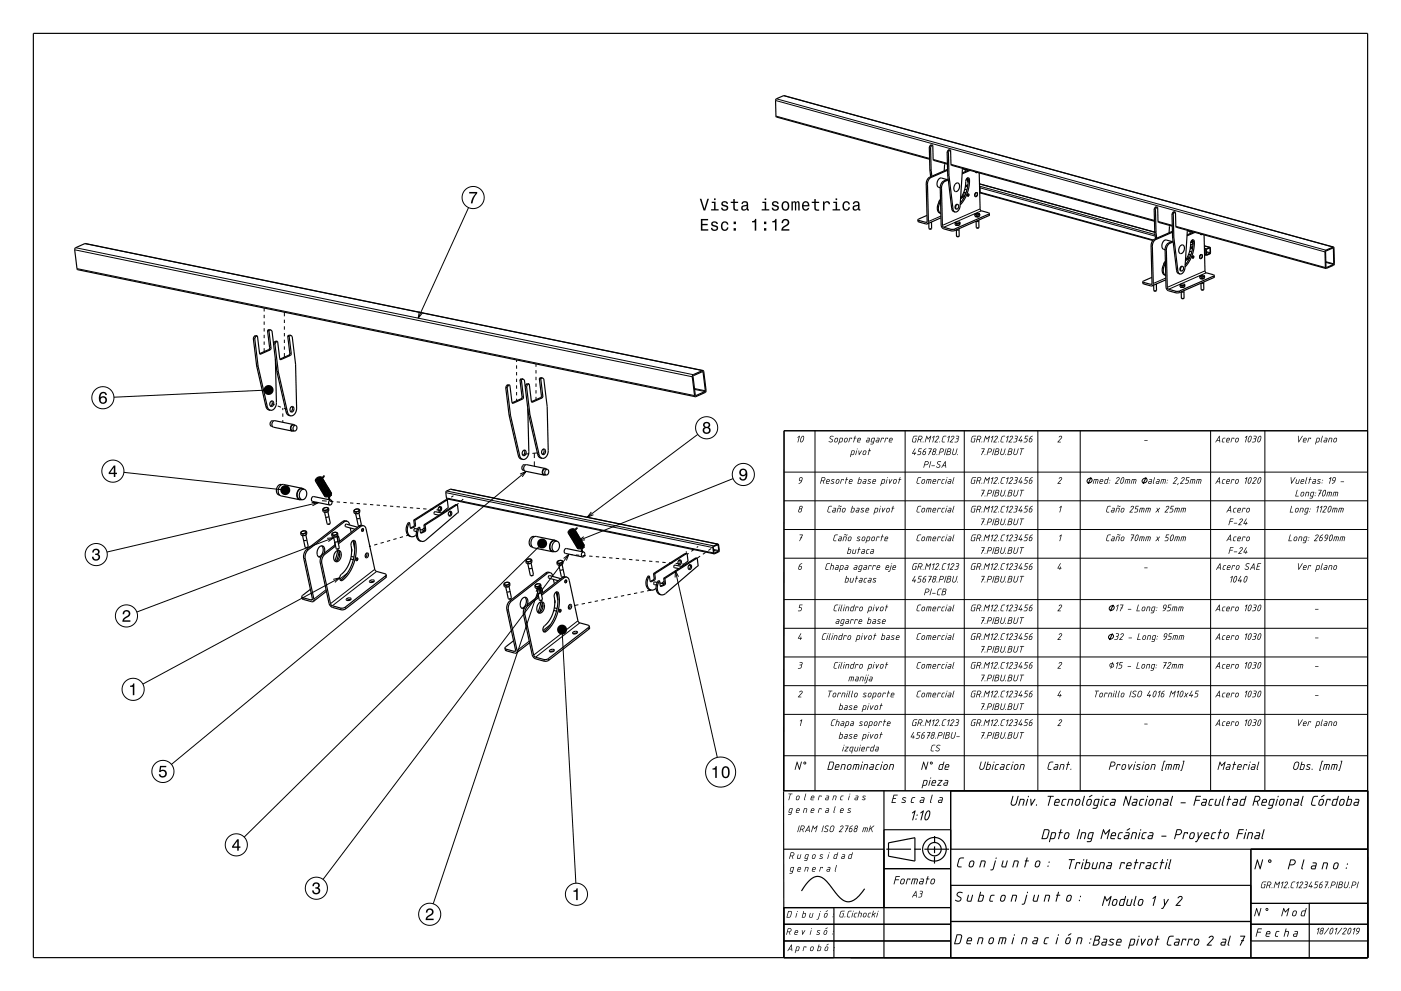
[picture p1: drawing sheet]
<svg xmlns="http://www.w3.org/2000/svg" width="420mm" height="297mm" viewBox="0 0 420 297" stroke-linecap="round" stroke-linejoin="round" font-family="sans-serif">
<g fill="none" stroke="#000" stroke-width=".35">
<path d="M10 10h400v277h-400zM278.6 44.1l.4 .1M278.6 44.1l.2 6.9M278.7 47.7l-45.9-12.6-.3-5.2 .3-.3 2.2-.9 164.8 45.3M278.8 51l.3 .1M278.8 51l.2 2M278.9 43.6l.3 .1M278.9 43.6l-.3 .5M279 44.2l.1 6.9M279.1 51.1l.3 1.7M279.2 43.7l-.2 .5M279.6 43.5l.2 4.5 4.2 1.2"/>
<path d="M279.6 43.5l-.7 .1M279.6 43.5l-.4 .2M281.9 56.3l.2 11.1 .3 .7 .4 .4 2.4 .7 .9-.1 10.4-4.5 .1-.6M282 59.8l-.6 1M283.2 49l-.1 2.2M283.9 53.8l-1.7-.4a1.61 1.61 0 0 0-1.3 1.1 1.61 1.61 0 0 0 .6 1.7l.4 .1M283.9 45.5l.4 .1M283.9 45.5l.2 6.9M284.1 50.8l-5.4 2.3a2.31 2.31 0 0 0-1 2l.2 11.3-.3 .3-2.4-.8M284.1 51l-5 2.2a2.32 2.32 0 0 0-1.1 2l.3 11.2-.3 .7M284.1 52.4l1.2 10.2 .4 .7 .6 .2M284.1 52.4l.4 .1"/>
<path d="M284.2 45l.4 .1M284.2 45l-.3 .5M284.3 53.7l-1.4 .6a2.32 2.32 0 0 0-1 2M284.3 53.9l-1 .5a2.32 2.32 0 0 0-1.1 2l.3 11.1 .3 .6 2.3 .6h1l10.5-4.7M284.3 45.6l.2 6.9M284.5 52.5l1.2 10.1 .2 .6 .4 .3M284.6 45.1l-.3 .5M284.9 45l.3 4.5 60.9 16.8M284.9 45h-.7M284.9 45l-.3 .1M286.5 55.1a.81 .81 0 0 1 1.1 0 .81 .81 0 0 1 0 1.1 1 1 0 0 1-1.3 1.1l-.4-1zM288 59.4a11.9 11.9 0 0 0 1.7-5.7 .51 .51 0 0 1 .6-.4 .51 .51 0 0 1 .3 .7v1.1a10.8 10.8 0 0 1-2.8 6.3"/>
<path d="M288.5 50.4l-.7 11.3a1.7 1.7 0 0 1-1.5 1.8M288.5 50.6l1.7 .5M288.6 58.4l.7 .1M288.9 57.7l.6 .2M288.9 57.6l.7 .2M289.2 58.8l-1.2 .8M289.2 58.5l-1.1 .7M289.2 56.7h.1M289.2 56.7l.7 .2M289.4 50.8v.6M289.5 55.4v.3M289.8 53.6l.5 .3"/>
<path d="M289.8 53.5l.5 .2-.2-.1M289.8 53.7l.5 .4M289.9 53.9l.4 .4M289.9 53.4l.3 .1-.2-.1M290 54.1l.3 .3M290.1 53.4v.1M290.1 54.3h.1M290.1 53.3l.1 1.7a11.1 11.1 0 0 1-2.3 5.9M290.1 54.3l.2 .3M290.1 55.6l-.7 .5M290.2 53.7h-.1M290.2 53.7h.1"/>
<path d="M290.2 55.3l-.8 .5M290.2 53.9h.1M290.2 54.5v.2M290.3 53.9h.1M290.3 58.1l-.3 .3 .2 .4M290.3 58.1l.1 .4-.2 .3M290.4 51l-1.9 .8M290.8 51.1l-2.4 1M292.4 57.9l.4-.2 .2 .3a.52 .52 0 0 1 0 .7 .52 .52 0 0 1-.7 .1zM292.5 51.5l.1 .2 .3-.1M293.6 51.8l.2 10.9 .4 .5 2.4 .8M293.6 55.1l52.6 14.5"/>
<path d="M293.7 55.9l.1 .1M293.8 56l-.1 2M293.8 56h-.1M293.8 57.8l51.8 14.3M275.2 65.9l.2 .6 2.6 .6M277.9 64.6l-2.7 1.3M278.4 66.9l.1 1.6M278.5 68.5h.1M279.2 66.6l-.3 .1M279.2 66.6l.1 1.9M279.3 66.5l-.1 .1M279.3 66.5h.1"/>
<path d="M279.3 68.5h-.8M279.3 68.5l-.4 .2-.4-.2M279.3 68.5h.1M282 60.5l-.3-.1-.3 .5-.4 1.5 .3 1.1 .8 .4-.6-.5-.2-.9 .2-1.1 .5-.9M282.1 65.3l-4.1 1.8M286.3 66.9h.3M286.3 66.9v.5l.6 .2M286.5 66.7l-.2 .2M286.5 67.4l.4 .2zM286.5 66.6l-.1 .2 .2 .1M286.5 66.6v.1M286.6 66.9l.3 .2"/>
<path d="M286.7 67.5h.1M286.9 67.1v.5M287.1 61.3a.75 .75 0 0 0-.8 1l.5 .4M287.1 61.3l.3 .3v.5l-.6 .6M287.1 61.3a.79 .79 0 0 0-.6 .6 .79 .79 0 0 0 .3 .8M287.5 67.5l-.5 .1M287.5 67.5h.1M287.5 68.5l.1 2.2M287.5 68.8l-.8 .1 .1 1.9M287.5 67.5l-.6 .1M287.5 70.8h-.7M287.5 70.8l-.3 .2-.4-.2"/>
<path d="M287.5 70.8h.1M287.6 66.6l.2 .1M287.6 66.6h-1.1M287.6 66.6l.1 .2-.2 .1h-.9M287.6 70.7l-.1 .1M287.6 67l-.7 .1M287.6 67v.5M287.6 67.5l-.7 .1M287.8 66.7l-.2 .3M287.8 66.7l-.2 .8M292.2 64.3l.3 .1M292.2 64.3l.1 .5 .5 .2"/>
<path d="M292.4 64.9l.4 .1-.3-.1M292.5 64l-.3 .3M292.5 64l-.2 .2 .2 .2M292.5 64.4l.3 .1M292.6 64.9h.1M292.8 64.5v.5M293.4 64.9l-.5 .1M293.4 64.9h.1M293.4 66.3h-.8l.1 1.9M293.4 65.9l.1 2.3M293.4 66.2v.1M293.4 64.9l-.6 .1"/>
<path d="M293.5 68.2h-.8M293.5 68.2l-.4 .2-.4-.2M293.5 64l.2 .1M293.5 64h-1M293.5 64l.1 .2-.1 .1-1 .1M293.5 64.4l-.7 .1M293.5 64.4v.5M293.5 64.9l-.7 .1M293.7 64.1l-.2 .3M293.7 64.1l-.2 .8M346 62.6l.4 .1M346 62.6l.2 6.9"/>
<path d="M346.2 69.5l.4 .1M346.2 69.5l.2 2M346.3 62.1l.3 .1M346.3 62.1l-.3 .5M346.4 62.7l.2 6.9M346.6 69.6l.2 1.8M346.6 62.2l-.2 .5M347 62.1l.2 4.5 4.2 1.2M347 62.1h-.7M347 62.1l-.4 .1M349.1 79l.3 .1-.6 1.1-.1 1.1 .3 .8 .5 .4-.7-.3-.4-1 .1-1.2zM349.3 74.9l.3 11.1 .1 .6 .5 .5 2.4 .7 .9-.1 10.3-4.5 .2-.7"/>
<path d="M349.4 78.4l-.6 .9M350.6 67.5l-.1 2.3M351.3 72.4l-1.7-.5a1.61 1.61 0 0 0-1.2 1.2 1.61 1.61 0 0 0 .5 1.6l.4 .2M351.3 64.1l.4 .1M351.3 64.1l.2 6.9M351.5 69.3l-5.4 2.4a2.31 2.31 0 0 0-1 2l.3 11.2-.4 .3-2.4-.8M351.5 69.6l-5 2.2a2.3 2.3 0 0 0-1 2l.2 11.2-.3 .7M351.5 71l1.3 10.2 .3 .6 .6 .3M351.5 71l.4 .1M351.6 63.6l.4 .1M351.6 63.6l-.3 .5M351.7 72.2l-1.4 .6a2.31 2.31 0 0 0-1 2.1"/>
<path d="M351.7 72.5l-1 .4a2.32 2.32 0 0 0-1 2.1l.2 11.1 .4 .6 2.3 .6 .9-.1 10.5-4.7M351.7 64.2l.2 6.9M351.9 71.1l1.2 10.1 .2 .6 .4 .3M352 63.7l-.3 .5M352.3 63.6l.3 4.5 44.9 12.4M352.3 63.6h-.7M352.3 63.6l-.3 .1M353.9 73.7a.81 .81 0 0 1 1.1 0 .81 .81 0 0 1 0 1.1 1 1 0 0 1-1.3 1.1l-.3-1zM354.6 79.9a.75 .75 0 0 0-.9 1l.5 .3M354.6 79.9l.2 .2v.6l-.6 .5M354.6 79.9a.79 .79 0 0 0-.7 .5 .79 .79 0 0 0 .3 .8M355.4 78a12 12 0 0 0 1.7-5.7 .51 .51 0 0 1 .6-.4 .51 .51 0 0 1 .4 .7l-.1 1.1a10.8 10.8 0 0 1-2.7 6.3"/>
<path d="M355.9 69l-.7 11.2a1.72 1.72 0 0 1-1.5 1.9M355.9 69.2l1.7 .4M356 76.9l.7 .2M356.3 76.3l.7 .2M356.3 76.2l.7 .2M356.6 77.4l-1.2 .7M356.6 77.1l-1.1 .7M356.6 75.3h.1M356.6 75.3l.7 .2M356.8 69.4v.6M356.9 73.9v.4M357 72.6l.7 .4"/>
<path d="M357.2 72.2l.5 .2M357.2 72.1l.5 .1h-.2M357.2 72.3l.5 .3M357.3 72.5l.4 .3M357.3 72h.3h-.2M357.5 72h.1M357.5 72.9h.1M357.5 71.9l.2 .5M357.5 72.9l.2 .3M357.6 74.2l-.8 .5M357.6 72.2h.1M357.6 73.9l-.8 .5"/>
<path d="M357.6 72.4h.1M357.6 73.1l.1 .1M357.7 72.4l-.1 1.2a11.1 11.1 0 0 1-2.3 5.8M357.7 76.7l-.2 .3 .1 .4M357.7 76.7l.2 .4-.3 .3M357.8 69.5l-1.9 .9M358.2 69.6l-2.3 1.1M359.9 76.4l.3-.1 .2 .3a.52 .52 0 0 1 0 .7 .52 .52 0 0 1-.7 0zM359.9 70.1l.2 .2 .2-.1M361 70.4l.3 11 .3 .3 2.4 .8M361.1 73.7l1.6 .4M361.1 74.5l.1 .1"/>
<path d="M361.2 74.6l-.1 2M361.2 74.6h-.1M361.2 76.4l.5 .1M361.7 74.7l1-.4 .1 1.6-1.1 .4zM362.7 74.3h-.1M362.7 74.1l-1.1 .6 .1 1.8M362.7 74.1l.2 1.8-1.2 .6M397.5 75.3l2.2-1 .1 4.9-2.2 1zM399.8 74l-2.3 1-.3 .3 .3 5.2M399.8 74l.2 5.2-.2 .3-2.3 1M80.2 99.1l.6 5.3-.3 .4-2.6 1.2M80.2 99.1l.4 .1"/>
<path d="M80.3 99h.4M80.3 99l-.1 .1M80.6 99.2l.6 5.3-.2 .4-2.8 1.2-.4-.3-.7-5.2M80.7 99l-.1 .2M81.1 98.8l.4 .4 .5 3.8M81.1 98.8l-.8 .2M81.1 98.8l-.4 .2M342.6 84.4l.1 .6 2.7 .7M345.3 83.1l-2.7 1.3M345.9 85.5v1.6M346.7 85.1v2M346.7 85.1l-.4 .2"/>
<path d="M346.7 85.1h.1M346.7 87.1h-.8M346.7 87.1l-.4 .1-.4-.1M349.5 83.9l-4.1 1.8M353.8 85.5l.6 .2M353.8 85.5v.5l.6 .1M353.9 86l.5 .1-.4-.1M354 85.2l-.2 .3M354.1 86.1h.1M354.4 85.7v.4M354.4 86.1l.6-.1zM354.9 86.1h.1"/>
<path d="M354.9 87.4l.1 1.9M354.9 87.1v.3M354.9 87.4l-.8 .1 .1 1.9M354.9 89.4h-.7M354.9 89.4l-.3 .1-.4-.1M355 85.2l.2 .1M355 85.2l.1 .2-.6 .2-.7-.2 .2-.2M355 85.2h-1M354.9 89.4h.1M355.1 85.5l-.7 .2M355.1 85.5v.5M355.1 86l-.7 .1"/>
<path d="M355.2 85.3l-.1 .2M355.2 85.3l-.1 .7M359.7 82.9l.6 .2M359.7 82.9v.5l.6 .2M359.8 83.4l.5 .2-.4-.1M359.9 82.6l-.2 .3M360 83.5h.1M360.3 83.1v.5M360.3 83.6l.6-.1zM360.8 83.5h.1M360.8 84.8l.1 2M360.8 84.5l.1 .3"/>
<path d="M360.9 84.8l-.9 .1 .1 1.9M360.9 86.8h-.8M360.9 86.8l-.4 .1-.4-.1M360.9 82.6l.1 .2-.6 .2-.6-.2 .1-.2M360.9 82.6h-1M360.9 82.6h.1M360.9 82.6l.2 .1M361 83l-.7 .1M361 83v.4M361 83.4l-.7 .2M361.1 82.7l-.1 .3M361.1 82.7l-.1 .7"/>
<path d="M397.6 80.2h.1M75.9 101.4l.5 .1M75.9 101.4l1 8.3M76.2 100.8h.5M76.2 100.8l-.3 .6M76.4 101.5l1 8.3M76.7 100.8l-.3 .7M76.9 109.7l2.9 12.2 .4 .8 .9 .3M76.9 109.7l.5 .1M77.1 100.6l-.9 .2M77.1 100.6l-.4 .2M77.4 109.8l2.8 12.2 .3 .7 .6 .3"/>
<path d="M82 103l.4 .1M82 103l1 8.4M82.3 102.4l.4 .1M82.3 102.4l-.3 .6M82.4 103.1l1 8.3M82.6 107.7l.3 12.9a2 2 0 0 1-1.8 2.4M82.7 102.5l-.3 .6M83 111.4l2.8 12.2 .5 .7 .8 .3M83 111.4h.4M83.2 102.3l-.9 .1M83.2 102.3l-.5 .2M83.4 111.4l2.8 12.3 .4 .6 .5 .3"/>
<path d="M86.3 100.7l.6 5.4-.3 .3-2.7 1.2M86.3 100.7l.4 .1M86.3 100.6l.4 .1M86.3 100.6v.1M86.7 100.8l.6 5.4-.3 .3-2.8 1.3-.3-.4-.7-5.1M86.7 100.7v.1M87.2 100.5l.4 .3a113.8 113.8 0 0 1 1.3 21.8 1.88 1.88 0 0 1-1.8 2M87.2 100.5l-.9 .1M87.2 100.5l-.5 .2M151.6 116.1l.4 .1M151.6 116.1l1 8.3M151.9 115.5l.4 .1"/>
<path d="M151.9 115.5l-.3 .6M152 116.2l1 8.3M152.3 115.6l-.3 .6M152.8 115.4l-.9 .1M152.8 115.4l-.5 .2M155.9 113.8l.6 5.4-.3 .3-2.7 1.2M155.9 113.8l.4 .1M155.9 113.7l.5 .1M155.9 113.7v.1M156.3 113.9l.6 5.4-.3 .3-2.8 1.3-.3-.3-.7-5.2M156.4 113.8l-.1 .1M156.8 113.6l.4 .3 .2 1.9"/>
<path d="M156.8 113.6l-.9 .1M156.8 113.6l-.4 .2M157.4 115.8l.5 .1M157.4 115.8l1 8.3M157.7 115.2l.4 .1M157.7 115.2l-.3 .6M157.9 115.9l1 8.3M158.1 115.3l-.2 .6M158.6 115.1l-.9 .1M158.6 115.1l-.5 .2M161.7 113.5l.6 5.3-.3 .4-2.7 1.2M161.7 113.5l.4 .1"/>
<path d="M161.7 113.4l.5 .1M161.7 113.4v.1M162.1 113.6l.6 5.3-.3 .4-2.7 1.2-.4-.3-.7-5.1M162.2 113.5l-.1 .1M162.6 113.3l.4 .3a129.3 129.3 0 0 1 1.3 21.7 1.88 1.88 0 0 1-1.7 2.1M162.6 113.3l-.9 .1M162.6 113.3l-.4 .2M207.8 112.6l3-1.2 .6 5.8-2.8 1.4zM210.7 111l-185.1-38-2.9 1.2-.3 .4 .7 5.9 .2 .3 185.2 38.1M210.7 111l-2.9 1.3-.2 .3 .6 6 .3 .3M210.7 111l.3 .4 .6 5.9-.2 .3-2.9 1.3M81.1 120.4a.66 .66 0 0 1 1 .1 .66 .66 0 0 1-.2 .9 .62 .62 0 0 1-.9 .2 .62 .62 0 0 1 0-.9z"/>
<path d="M81.4 120.2l.2 .3a1.09 1.09 0 0 1-.5 1.2M82 126.2l-.3-.1a.91 .91 0 0 0-.7 .7 .91 .91 0 0 0 .4 1h.3M87.2 122a.66 .66 0 0 1 .9 .2 .66 .66 0 0 1-.1 .9 .62 .62 0 0 1-.9 .2 .62 .62 0 0 1-.1-.9zM87.5 121.8l.1 .3a1.09 1.09 0 0 1-.4 1.3M88 129.1l-.4 .1M88 127.2a1.06 1.06 0 0 0-.9 .9 1.06 1.06 0 0 0 .5 1.1M88 127.2l-5.6-1.1a1.06 1.06 0 0 0-.9 .8 1.06 1.06 0 0 0 .5 1.1l5.6 1.2M88 127.2l.3 .2M88.6 127.5l.3 .3a.98 .98 0 0 1-.6 1.4M88.6 127.5a.91 .91 0 0 0-.8 .7 .91 .91 0 0 0 .5 1M88.6 127.5l-.6-.1a.9 .9 0 0 0-.8 .7 .9 .9 0 0 0 .4 .9l.7 .2M152.6 124.4l2.8 12.3 .5 .7 .8 .3"/>
<path d="M152.6 124.4l.4 .1M153 124.5l2.8 12.2 .4 .6 .5 .4M156.8 135.1a.66 .66 0 0 1 .9 .1 .66 .66 0 0 1-.1 1 .62 .62 0 0 1-.9 .2 .62 .62 0 0 1-.1-1zM157.1 134.9l.2 .3a1.09 1.09 0 0 1-.5 1.3M157.5 139.3h-.3a.9 .9 0 0 0-.7 .7 .9 .9 0 0 0 .4 .9l.3 .1M158.2 122.4l.3 13a1.99 1.99 0 0 1-1.8 2.3M158.4 124.1l2.8 12.3 .5 .7 .9 .3M158.4 124.1l.5 .1M158.9 124.2l2.7 12.1 .4 .8 .6 .3M162.6 134.8a.66 .66 0 0 1 1 .1 .66 .66 0 0 1-.2 .9 .62 .62 0 0 1-.9 .3 .62 .62 0 0 1-.1-1zM162.9 134.6l.2 .3a1.09 1.09 0 0 1-.5 1.2M235 129.1h175"/>
<path d="M235 129.1v157.9v-15h50M84.5 145.2a1.63 1.63 0 0 0-1.6 1.3 1.63 1.63 0 0 0 .9 1.9M90.1 159.8l.4 .1M90.1 159.8l.2 .6 .6 .2M90.3 159.4l.1-.1a.76 .76 0 0 1 .7-.3 .76 .76 0 0 1 .7 .5l-.2 .2a.78 .78 0 0 1-1.4-.1zM90.3 149.7l-.5 .1M90.5 159.9l.3 .2M90.6 146.3a1.86 1.86 0 0 0-1.6 1.5 1.86 1.86 0 0 0 .8 2M90.6 146.3l-5.6-1.1a1.86 1.86 0 0 0-1.6 1.5 1.86 1.86 0 0 0 .9 1.9l5.5 1.2M90.6 146.3l.4 .3M91.2 146.6l.7 .8a1.79 1.79 0 0 1-1.4 2.4M91.2 146.6a1.7 1.7 0 0 0-1.5 1.4 1.7 1.7 0 0 0 .8 1.8"/>
<path d="M91.2 146.6l-.7-.1a1.7 1.7 0 0 0-1.4 1.3 1.7 1.7 0 0 0 .8 1.8l.6 .2M91.7 159.8l-.9 .3M91.7 159.8l.1 .5M91.9 159.3l-.2 .5M91.9 159.3a1.1 1.1 0 0 0-1.8 .5M91.9 159.3l.1 .5-.2 .5M94.7 144.3l.2 .3 .6 .1a1.55 1.55 0 0 0 1.2-1.3 1.13 1.13 0 0 1-.5 1.3 1.13 1.13 0 0 1-1.4-.1M95 143.6a.86 .86 0 0 1 1.4-.2l-1 .2-.5 .6-.1-.3zM95.1 144.4l.2 .1M95.3 144.4v.1M95.4 144.4h.1M95.5 144.6v.1"/>
<path d="M95.6 144.6l-.1 .1M95.7 144.9l-.1 .1M95.7 144.9h.1M95.8 145.1v.1M95.8 145.2h.1M95.9 145.1l-.1 .1M96 145.4l-.1 .1M96 145.4h.1M96.1 146.6l.2 .2M96.1 143.7l-.9 .5M96.1 145.6v.1M96.1 145.7h.1"/>
<path d="M96.1 143.6l-.9 .6M96.2 143.1l-.8 .2-.6 .6M96.2 145.6l-.1 .1M96.3 145.9h-.1M96.3 143.9l-1 .6M96.3 143.9l-.2 .1M96.3 145.9h.1M96.3 143.4l-.7 .2-.7 .6M96.4 145.9h-.1M96.4 143.7l-.1 .2M96.4 144.2h-.1M96.4 146.1v.1"/>
<path d="M96.4 144.1l-.6 .5-.6 .1M96.4 144.1h.1M96.5 146.1l-.1 .1M96.5 144.4l-.1 .1M96.6 143.9h-.1M96.6 146.4h-.1M96.6 143.8l-.2 .3M96.6 144.4l-.6 .4-.6 .1M96.6 144.4h-.1M96.6 146.4h.1M96.7 146.4h-.1M96.7 144.1h.1"/>
<path d="M96.7 146.6v.1M96.7 144.1l-.1 .3M96.7 144.6l-.6 .5-.6 .1M96.7 144.6l-.1 .1M96.7 146.7h.1M96.7 152.9h.4M96.7 152.9l.2 .5 .6 .2M96.8 143.6a1.11 1.11 0 0 1-.4 1.3 1.11 1.11 0 0 1-1.4-.1M96.8 146.6l-.1 .1M96.8 144.9h-.1M96.8 144.4h.1M96.9 146.9h-.1"/>
<path d="M96.9 144.3l-.2 .3M96.9 144.9l-.6 .4-.6 .1M96.9 144.9h-.1M96.9 152.4h.1a.76 .76 0 0 1 .7-.4 .76 .76 0 0 1 .7 .5l-.2 .2a.78 .78 0 0 1-1.4-.1zM96.9 143.8a1.11 1.11 0 0 1-.3 1.4 1.11 1.11 0 0 1-1.4-.1M97 146.9h-.1M97 144.6h.1M97 145.2h-.1M97 147.1v.1M97 145.1l-.6 .5-.6 .1M97 144.6l-.1 .3M97 145.1h.1"/>
<path d="M97.1 152.9l.3 .2M97.1 144.1a1.12 1.12 0 0 1-.4 1.3 1.12 1.12 0 0 1-1.4-.1M97.1 147.1l-.1 .1M97.2 144.9h-.1M97.2 147.4h-.1M97.2 145.4l-.6 .4-.6 .1M97.2 144.8l-.2 .3M97.2 145.4l-.2 .1M97.2 147.4h.1M97.2 144.3a1.12 1.12 0 0 1-.3 1.4 1.12 1.12 0 0 1-1.4-.1M97.3 147.4h-.1M97.3 142.7l-.2-.1-1.4 1.4-.8 .2"/>
<path d="M97.3 142.7h.1M97.3 142.7l-1.4 1.5-.9 .2a.6 .6 0 0 1-.5-.6 .6 .6 0 0 1 .5-.6l.8-.3 .8 .3M97.3 145.1h.1M97.3 145.7h-.1M97.3 153.5l.9 3.6M97.3 147.6v.1M97.3 145.1l-.1 .3M97.3 145.6l-.6 .5-.6 .1M97.3 145.6h.1M97.4 144.6a1.12 1.12 0 0 1-.4 1.3 1.12 1.12 0 0 1-1.4-.1M97.4 147.6l-.1 .1M97.4 153.1l.1 .5"/>
<path d="M97.4 145.9h-.1M97.5 145.4h-.1M97.5 147.9h-.1M97.5 145.3l-.2 .3M97.5 145.9l-.6 .4-.6 .1M97.5 145.9h-.1M97.5 144.8a1.11 1.11 0 0 1-.3 1.4 1.11 1.11 0 0 1-1.4-.1M97.6 147.9h-.1M97.6 145.6h.1M97.6 148.1v.1M97.6 145.6l-.1 .3M97.6 146.1l-.6 .5-.6 .1"/>
<path d="M97.6 146.1l-.1 .1M97.7 145.1a1.12 1.12 0 0 1-.4 1.3 1.12 1.12 0 0 1-1.4-.1M97.7 146.4h-.1M97.7 145.9h.1M97.8 145.8l-.2 .3M97.8 146.4l-.6 .4-.6 .1M97.8 146.4h-.1M97.8 145.3a1.25 1.25 0 0 1-1.5 1.5M97.9 146.1h.1M97.9 146.7h-.1M97.9 146.1l-.1 .3M97.9 146.6l-.6 .5-.6 .1"/>
<path d="M97.9 146.6h.1M98 145.6l.1 .1a1.18 1.18 0 0 1-.5 1.2 1.18 1.18 0 0 1-1.4 0v-.1M98 146.4h.1M98.1 146.3l-.2 .3M98.1 146.9h-.2M98.1 153.4l-.3 .1M98.1 145.8a1.06 1.06 0 0 1-.9 1.6h-.5l-.3-.3M98.2 147.2h-.1M98.2 147.1h.1M98.2 146.6h.1M98.2 146.5l-.6 .8-.7 .1M98.2 147.1l-.5 .5-.7 .1"/>
<path d="M98.3 152.8l-.9 .3M98.3 152.8l.1 .5M98.3 146a1.12 1.12 0 0 1-.4 1.4 1.12 1.12 0 0 1-1.4-.1M98.3 153.4l.7 3.5M98.3 147.4h-.1M98.4 146.9l-.2 .2M98.4 146.9h-.1M98.4 153.3l-.9 .3M98.4 147.4l-.6 .4-.6 .1M98.4 147.4h-.1M98.4 146.3a1.12 1.12 0 0 1-.3 1.3 1.12 1.12 0 0 1-1.4 0M98.5 152.3l-.2 .5"/>
<path d="M98.5 152.3a1.1 1.1 0 0 0-1.8 .6M98.5 152.3l.1 .5-.2 .5M98.5 147.1h.1M98.5 147l-.1 .4M98.5 147.6l-.5 .5-.7 .1M98.5 147.6h.1M98.6 154.7l-.5 .3-.5-.1M98.6 146.5a1.11 1.11 0 0 1-.4 1.4 1.11 1.11 0 0 1-1.4-.1M98.7 147.4h.1M98.7 148.8l.1 .1M98.7 148.8l-.3 .3 .3 .7M98.7 147.3l-.2 .3"/>
<path d="M98.7 146.8a1.11 1.11 0 0 1-.3 1.4 1.11 1.11 0 0 1-1.4-.1M98.8 147.6l-.5 .7-.8 .1M98.8 148.9l-.1 .3 .2 .6M98.9 147a1.12 1.12 0 0 1-.4 1.4 1.12 1.12 0 0 1-1.4-.1M99 156.9l-.8 .2M99 156.9l-.4 .2h-.4M99 147.8l-.6 .7-.8 .2M99 148.4l-.3 .4M99 148.3h.1M99 148.3l.2 .2M99.1 147.3a1.11 1.11 0 0 1-.4 1.3 1.11 1.11 0 0 1-1.4-.1M99.1 148l-.1 .4"/>
<path d="M99.2 148.5l-.4 .4M99.2 149.9a.8 .8 0 0 0-.7 .6 .8 .8 0 0 0 .4 .8M99.2 149.9l.3 .3a.85 .85 0 0 1-.6 1.1M99.2 149.9l-5.2-1.1a.8 .8 0 0 0-.6 .6 .8 .8 0 0 0 .3 .9l5.2 1M99.2 147.5v.1M99.2 147.6l.2 .4-.2 .5M99.6 159.9l.2-.2a.75 .75 0 0 1 1.3 .2l-.2 .3a.78 .78 0 0 1-1.4-.2zM101.2 159.7l-.2 .5M101.2 159.7a1.1 1.1 0 0 0-1.7 .6M101.2 159.7l.1 .6-.2 .5M104 156.2l-.6-.1-.6 .2-10.9 8.4a2.93 2.93 0 0 0-.9 2.6l2.7 12.3-.3 .2-2.6-.7-.3-.2M104 156.2l-.9 .2-10.7 8.4a2.93 2.93 0 0 0-.9 2.6l2.6 12.2-.2 .7"/>
<path d="M104 156.2l.5 .4 .3 .7M105 158.2l.3 1.3M106.1 153.3h.3M106.1 153.3l.1 .5 .6 .2M106.2 152.9l.1-.1a.76 .76 0 0 1 1.4 .1l-.2 .3a.78 .78 0 0 1-1.4-.2zM106.4 153.3l.3 .2M106.6 154l.9 3.5M106.7 153.5l.1 .5M107.2 158l-3.4-.9-.3 .2 .1 .6 2.8 .7M107.4 153.8l-.3 .2M107.6 153.2l-.9 .3M107.6 153.2l.1 .6"/>
<path d="M107.6 153.8l.3 1.4-.6 .3-.4-.2M107.7 153.8l-.9 .2M107.8 152.8l-.2 .4M107.8 152.8a1.1 1.1 0 0 0-1.7 .5M107.8 152.8l.1 .5-.2 .5M107.8 157.6l-6.4 5M107.9 155.2l.4 2.1M108.2 157.4l-.7 .1M108.2 157.4l.8 .2M108.3 157.3l-.8 .2M108.3 157.3l-.1 .1M108.8 158.4l-.3 .4 .1 .4"/>
<path d="M108.8 158.4l.1 .5-.3 .3M109 157.6l.7 .8 2.7 12.3 .4 .5 2.7 .8 .2 .2M109 157.6l-.8 .2-6.7 5.2M122.8 156.7a2.59 2.59 0 0 0 .6 4.1M122.8 156.7l-.3-.1a2.59 2.59 0 0 0 .5 4.2h.4M124 155.9l.1 1.7-1 .6M124 155.9h.4M124.4 155.9l.1 1.8-1.1 .6-.4-.2-.2-1.4M125.2 158.5l-.8-.1-.3 .3 .1 .4 .7 .2M125.9 158.1a2.59 2.59 0 0 0 .5 4.2M125.9 158.1l-.4-.1a2.59 2.59 0 0 0 .5 4.2l.4 .1M125.9 158.7l1.3 .3-.2 .2"/>
<path d="M126.1 159.6h.1M126.9 159.5h.1M127 159.2l-.9 .4M127.1 157.3l.2 1.4-.3 .5M127.1 157.3l.3 .1M127.2 158.2l-.7 .6M127.4 157.4l.1 1.7-1.1 .6-.4-.2-.1-1.4M131.6 151.9l.5-.1 .2 .3a.65 .65 0 0 1 .1 .9 .65 .65 0 0 1-.9 .1l-.1-.6zM131.8 151.8l.2 .3M131.8 151.8l.2 .7-.4 .7M132.6 153.8l-2.2-.5-.2 .2 .1 .6 1.4 .3M133.4 149.9l.3 .1"/>
<path d="M133.4 149.9l-9.4 6M133.7 150l-9.3 5.9M134.1 149.9l.3 2.3-2 1.5M134.1 149.9l-.4 .1M134.1 149.9h-.7M134.7 153.3l.4-.1 .3 .3a.66 .66 0 0 1 0 .9 .66 .66 0 0 1-.9 .1l-.1-.6zM134.8 153.3l.3 .2M134.9 153.2l.2 .8-.5 .6M136.4 151.3l.4 .1M136.4 151.3l-9.3 6M136.8 151.4l-9.4 6M137.1 151.3l.3 2.3-9.9 8.4-1.1 .3"/>
<path d="M137.1 151.3l-.3 .1M137.1 151.3h-.7M163.4 142.3l-.3 .1M163.5 140.4a1.06 1.06 0 0 0-.9 .8 1.06 1.06 0 0 0 .5 1.2M163.5 140.4l-5.6-1.1a1.06 1.06 0 0 0-.9 .8 1.06 1.06 0 0 0 .5 1.1l5.6 1.2M163.5 140.4l.3 .2M164.1 140.7l.3 .3a.98 .98 0 0 1-.7 1.3M164.1 140.7a.9 .9 0 0 0-.8 .7 .9 .9 0 0 0 .4 .9M164.1 140.7l-.7-.1a.9 .9 0 0 0-.7 .7 .9 .9 0 0 0 .4 .9l.6 .1M171.1 160h.1M171.2 159.9v.1M171.9 159.2l-.9 .6"/>
<path d="M171.9 159.2l-1 .6M171.9 158.7l-.7 .2-.7 .6M172 159.4l-.9 .6M172.1 159.4l-.2 .1M172.1 159l-.7 .1-.7 .7 .5-.7 .9-.1M172.1 159.3l-.1 .1M172.2 159.7l-.6 .5-.6 .1M172.2 159.7l-.1 .1M172.3 159.5h.1M172.3 160h-.1M172.3 159.4h.1M172.3 159.4l.2-.5a1.13 1.13 0 0 1-.5 1.4 1.13 1.13 0 0 1-1.4-.2"/>
<path d="M172.3 159.4l-1 .8h-.5l-.3-.3M172.3 159.4l-.1 .3M172.3 159.9l-.5 .5-.6 .1M172.4 159.9l-.1 .1M172.5 159.7h.1M172.5 159.6l-.2 .3M172.6 159.1a1.11 1.11 0 0 1-.4 1.4 1.11 1.11 0 0 1-1.4-.1M172.6 160h.1M172.6 159.9l-.5 .7-.8 .2M172.7 159.4a1.11 1.11 0 0 1-.4 1.3 1.11 1.11 0 0 1-1.4-.1M172.9 159.6a1.12 1.12 0 0 1-.4 1.4 1.12 1.12 0 0 1-1.4-.1M173 159.9a1.12 1.12 0 0 1-.4 1.3 1.12 1.12 0 0 1-1.4-.1"/>
<path d="M173 158.3l-.1-.2-1.8 1.6a.4 .4 0 0 1-.6-.1 .4 .4 0 0 1 .4-.6 .9 .9 0 0 1 1.3-.1M173 158.3l-1.4 1.4-.8 .3a.6 .6 0 0 1-.6-.6 .6 .6 0 0 1 .6-.6l.8-.3 .7 .2M173 158.3h.1M90.5 178.9l.4 .7 2.6 .7h.4M90.7 160.5l.3 1.4M90.8 160.1l.1 .5M91 161.9l.6 2.2M91.5 160.4l-.3 .1M91.7 160.3l.6 3.6M91.8 160.3l-.9 .3M92 161.6l-.5 .4-.5-.1M92.3 163.9l-.7 .2"/>
<path d="M92.3 163.9l-.3 .2h-.4M93 176.6l-2.3 1.9-.2 .4M96.4 163.6l.5 .7a2.27 2.27 0 0 1-1.4 2.6M97.2 165.8l.1-1-.2-.9a.99 .99 0 0 0-1.1-.3 .99 .99 0 0 0-.7 .9l-.2 .9v.9l.4 .6h.7M97.9 177.2l-4 3.1M99.5 160.3h.3M99.5 160.3l.1 .5 .6 .2M99.8 160.3l.3 .2M100 161l.9 3.5M100.1 160.5l.1 .5M100.5 163.2l-3.6 2.8a2.9 2.9 0 0 0-.9 2.7l2.7 12.4 .9 .9 2.8 .8 1.1-.3 12.1-9.4 .3-.3-.2-.6M100.6 163.6l-3.2 2.5a2.9 2.9 0 0 0-.9 2.7l2.6 12.2 .5 .5 2.6 .8 1.2-.3 12.1-9.4 .2-.4"/>
<path d="M100.7 165.3a1.02 1.02 0 0 1 1.4-.1 1.02 1.02 0 0 1 .2 1.3 1.47 1.47 0 0 1-1.8 1.7l-.4-.8a2.58 2.58 0 0 1 .6-2.1zM100.8 160.8l-.3 .2M101 160.2l-.9 .3M101 160.2l.1 .6M101 160.8l.7 3.5M101.1 160.8l.2 1.7M101.1 160.8l-.9 .2M101.2 160.6h.1M101.2 160.6l.4 .4 .2 1.2M101.2 165l-.8 3.1M101.3 162.1l-.4 .3-.6-.1 .1 1M101.4 164.9l.4 .8a2.28 2.28 0 0 1-1.3 2.5"/>
<path d="M101.7 164.3l-.8 .2M101.7 164.3l-.4 .3-.4-.1M101.7 165.2l-.8 2.9M101.9 166l-.1 .6M103.9 179.5l.2-.2a.67 .67 0 0 1 1.2 .2l-.3 .3a.7 .7 0 0 1-1.2-.2zM105.1 167.5l.8 .2M105.1 179.7l-1 .2M105.3 166.7l.8 .3M105.4 164.5v.8M105.7 162.1a.52 .52 0 0 1 .5-.1 .52 .52 0 0 1 .4 .5l.2 3.2a11.1 11.1 0 0 1-4.5 8.3l-.4-.5a1.92 1.92 0 0 1 1.1-2 10.4 10.4 0 0 0 2.3-8.6zM105.8 162l.5 2.5M105.9 162l.4 1.6v1.9a11.8 11.8 0 0 1-4.3 8.4"/>
<path d="M107.1 167.2l-.4 .4 .2 .4M107.1 167.2l.1 .5-.3 .3M109.8 165.8l.4-.1 .2 .4a.64 .64 0 0 1 0 .8 .64 .64 0 0 1-.8 .1l-.1-.6zM109.9 165.8l.1 .6-.4 .6M110.8 174.1l.3-.2a.67 .67 0 0 1 1.1 .3l-.3 .2a.7 .7 0 0 1-1.1-.2zM112.1 174.3l-1.1 .3M124.8 160.3l-.7 .5h-.7M151 175.3h.4M151 175.3l.2 .5 .6 .2M151.3 174.8a.76 .76 0 0 1 .7-.4 .76 .76 0 0 1 .7 .5l-.2 .2a.78 .78 0 0 1-1.4-.1zM151.4 175.3l.3 .2M151.6 175.9l.9 3.6"/>
<path d="M151.7 175.5l.1 .5M152.4 175.8l-.3 .1M152.6 175.2l-.9 .3M152.6 175.2l.1 .5M152.6 175.8l.3 1.3M152.7 175.7l-.9 .3M152.8 174.7l-.2 .5M152.8 174.7a1.1 1.1 0 0 0-1.8 .6M152.8 174.7l.1 .5-.2 .5M152.9 177.1l-.5 .3-.5-.1M152.9 177.1l.4 2.2M153.3 179.3l-.8 .2"/>
<path d="M153.3 179.3l-.4 .2h-.4M157.3 179l.5 .7a2.28 2.28 0 0 1-1.4 2.6M157.7 168.3h.3M157.7 168.3l.1 .5 .6 .2M157.9 167.8a.76 .76 0 0 1 .7-.4 .76 .76 0 0 1 .7 .5l-.2 .2a.78 .78 0 0 1-1.4-.1zM158 168.3l.3 .2M158.2 168.9l.9 3.6M158.3 168.5l.1 .5M159 168.8l-.3 .1M159.2 168.2l-.9 .3M159.2 168.2l.1 .5M159.2 168.8l.7 3.5"/>
<path d="M159.3 168.7l-.9 .3M159.4 167.7l-.2 .5M159.4 167.7a1.1 1.1 0 0 0-1.7 .6M159.4 167.7l.1 .5-.2 .5M159.5 170.1l-.5 .3-.5-.1M159.9 172.3l-.8 .2M159.9 172.3l-.4 .3-.4-.1M160.2 160.8a1.64 1.64 0 0 0-1.5 1.3 1.64 1.64 0 0 0 .9 1.8M160.4 175.7l.3 .1M160.4 175.7l.1 .5 .6 .2M160.5 175.3l.1-.1a.76 .76 0 0 1 .8-.3 .76 .76 0 0 1 .6 .5l-.2 .2a.78 .78 0 0 1-1.3-.2zM160.7 175.8l.3 .1"/>
<path d="M161 175.9l.1 .5M161.3 178.7l-.1-1 .6 2.2M161.4 178.6l-3.6 2.8a2.9 2.9 0 0 0-.9 2.7l2.7 12.4 .9 .9 2.8 .8 1.2-.3 12-9.3 .3-.4-.2-.6M161.5 179l-3.2 2.6a2.93 2.93 0 0 0-.9 2.6l2.6 12.2 .5 .5 2.7 .8 1.2-.3 12-9.3 .2-.5M161.7 176.3l-.3 .1M161.9 175.6l-.9 .3M161.9 175.6l.1 .6M161.9 176.2l.3 1.3-.5 .4-.5-.1-.3-1.4M162 176.2l.3 1.7M162 176.2l-.9 .2M162.1 176h.1M162.1 175.2l-.2 .4"/>
<path d="M162.1 175.2a1.1 1.1 0 0 0-1.7 .5M162.1 175.2l.1 .5-.2 .5M162.1 176l.4 .4 .2 1.3M162.2 177.6l.4 2.1M162.6 179.7l-.8 .2M162.6 179.7l-.4 .3-.4-.1M164.9 171.6l-.6-.1-.6 .2-10.8 8.4a2.9 2.9 0 0 0-.9 2.6l2.6 12.3-.4 .2-2.5-.7-.3-.2M164.9 171.6l-.8 .2-10.8 8.4a2.9 2.9 0 0 0-.9 2.7l2.6 12.1-.2 .7M164.9 171.6l.6 .4 .2 .8M165.9 173.6l.3 1.3M166.1 165.3h-.5M166.3 179.9v.8"/>
<path d="M166.3 161.9a1.86 1.86 0 0 0-1.5 1.5 1.86 1.86 0 0 0 .8 1.9M166.3 161.9l-5.5-1.1a1.86 1.86 0 0 0-1.6 1.4 1.86 1.86 0 0 0 .8 2l5.6 1.1M166.3 161.9l.5 .3M166.6 177.5a.52 .52 0 0 1 .5-.1 .52 .52 0 0 1 .4 .5l.2 3.2a11.1 11.1 0 0 1-4.5 8.3l-.4-.5a1.94 1.94 0 0 1 1.1-2 10.9 10.9 0 0 0 2.3-8.7zM166.7 177.4l.5 2.5M166.8 177.4l.4 1.4v2.1a11.8 11.8 0 0 1-4.2 8.4M166.9 162.2l.8 .7a1.79 1.79 0 0 1-1.4 2.4M166.9 162.2a1.7 1.7 0 0 0-1.4 1.3 1.7 1.7 0 0 0 .8 1.8M166.9 162.2l-.6-.1a1.7 1.7 0 0 0-1.4 1.3 1.7 1.7 0 0 0 .8 1.8l.6 .1M167 168.7l.3 .1M167 168.7l.1 .5 .6 .2M167.2 168.3v-.1a.76 .76 0 0 1 .8-.3 .76 .76 0 0 1 .6 .5l-.2 .2a.78 .78 0 0 1-1.3-.2z"/>
<path d="M167.3 168.8l.3 .1M167.5 169.4l.4 1.4 .4 .1 .5-.3M167.6 168.9l.1 .5M167.8 170.8l.6 2.1M168.1 173.4l-3.4-.9-.3 .2 .1 .6 2.9 .7M168.3 169.3l-.3 .1M168.5 168.7l-.9 .2M168.5 168.7l.1 .5M168.5 169.2l.3 1.4M168.6 169.2l-.9 .2M168.7 168.2l-.2 .5M168.7 168.2a1.1 1.1 0 0 0-1.7 .5"/>
<path d="M168.7 168.2l.1 .5-.2 .5M168.7 173l-6.4 5M168.8 170.6l.4 2.1M169.1 172.9h-.7M169.1 172.9l.8 .1M169.2 172.7l-.8 .2M169.2 172.7l-.1 .2M169.7 173.9l-.3 .3 .1 .4M169.7 173.9l.2 .4-.4 .3M169.9 173l.5 .3 .2 .5 2.7 12.3 .4 .5 2.7 .8 .2 .2M169.9 173l-.8 .2-6.7 5.2M170.8 160h.3"/>
<path d="M171.3 160.2l-.1 .1M171.3 160.3h.1M171.4 160.2l-.1 .1M171.4 160.5h.1M171.5 160.5h.1M171.5 160.4v.1M171.5 161.6v.1M171.6 160.7l-.1 .1M171.6 160.8h.1M171.7 160.7l-.1 .1M171.7 161h.1M171.8 161h.1"/>
<path d="M171.8 160.9v.1M171.8 162.1l.2 .3M171.9 161.2l-.1 .1M171.9 161.3h.1M172 161.2l-.1 .1M172 161.5h.1M172.1 161.5h.1M172.1 161.4v.1M172.2 161.7l-.1 .1M172.2 161.8h.1M172.3 161.7l-.1 .1M172.3 162h.1"/>
<path d="M172.4 162h.1M172.4 161.9v.1M172.5 162.2l-.1 .1M172.5 160.2l-.1 .1M172.5 162.3h.1M172.6 162.2l-.1 .1M172.6 162.5h.1M172.6 160.4l-.5 .5-.6 .1M172.7 160.4l-.2 .1M172.7 162.5h.1M172.7 162.4v.1M172.8 160.7l-.1 .1"/>
<path d="M172.8 160.2h.1M172.8 162.7l-.1 .1M172.8 160.1l-.2 .3M172.8 160.7l-.6 .5-.6 .1M172.8 160.7h-.1M172.9 162.7l-.1 .1M172.9 161h-.1M172.9 160.4v.1M172.9 163h.1M172.9 160.4l-.1 .3M173 160.9l-.6 .5-.6 .1M173 160.9h-.1"/>
<path d="M173 163h.1M173 162.9v.1M173.1 160.7h.1M173.1 160.6l-.1 .3M173.1 161.2l-.6 .5-.6 .1M173.1 161.2l-.1 .1M173.2 160.1a1.12 1.12 0 0 1-.4 1.4 1.12 1.12 0 0 1-1.4-.1M173.2 163.2l-.1 .1M173.2 161h.1M173.2 161.5h-.1M173.2 160.9h.1M173.2 163.5h.1"/>
<path d="M173.3 160.9l-.2 .3M173.3 161.4l-.6 .5-.6 .1M173.3 161.4h-.1M173.3 160.4a1.15 1.15 0 0 1-.4 1.3 1.15 1.15 0 0 1-1.4 0M173.3 163.4v.1M173.4 161.2h.1M173.4 161.7l-.1 .1M173.4 163.7v.1M173.4 161.1l-.1 .3M173.4 161.7l-.6 .5h-.6M173.4 161.7h-.1M173.5 160.6a1.12 1.12 0 0 1-.4 1.4 1.12 1.12 0 0 1-1.4-.1"/>
<path d="M173.5 161.4h.1M173.6 161.4l-.2 .3M173.6 161.9l-.6 .5-.6 .1M173.6 161.9l-.2 .1M173.6 160.9l.2 .3M173.7 162.2l-.1 .1M173.7 161.7h.1M173.7 161.6l-.1 .3M173.7 161.6h.1M173.7 162.2l-.6 .5h-.6M173.7 162.2h-.1M173.7 162.5l-1 .5-.6-.4"/>
<path d="M173.8 161.1l.1 .1a1.21 1.21 0 0 1-.5 1.3 1.21 1.21 0 0 1-1.4 0v-.1M173.8 161.2a1.38 1.38 0 0 1-1.8 1.2M173.8 162.5h-.1M173.8 161.9h.1M173.9 161.9l-.2 .3M173.9 162.4l-.6 .5-.6 .1M173.9 162.4h-.1M173.9 161.4l.2 .5-.4 .6M174 162.7l-.1 .1M174 162.7h-.1M174 162.2h.1M174 162.1l-.1 .3"/>
<path d="M174 162.7l-.6 .5h-.6M174 162.7h.1M174.1 161.6a1.11 1.11 0 0 1-.4 1.4 1.11 1.11 0 0 1-1.4-.1M174.1 163h-.1M174.1 162.4l-.1 .3M174.1 162.4h.1M174.2 162.9l-.6 .5-.6 .1M174.2 162.9h-.1M174.2 161.9a1.12 1.12 0 0 1-.4 1.3 1.12 1.12 0 0 1-1.4-.1M174.3 162.7h.1M174.3 162.6l-.1 .3M174.3 163.2l-.6 .5h-.6"/>
<path d="M174.3 163.2h-.1M174.4 162.1a1.11 1.11 0 0 1-.4 1.4 1.11 1.11 0 0 1-1.4-.1M174.4 162.9h.1M174.4 164.4l.2 .1M174.4 164.4l-.2 .4 .3 .6M174.5 162.9l-.2 .3M174.5 162.4a1.11 1.11 0 0 1-.4 1.3 1.11 1.11 0 0 1-1.4-.1M174.6 163.2h.1M174.6 163.1l-.6 .7-.7 .2M174.6 164.5l-.2 .2 .3 .7M174.7 162.6a1.12 1.12 0 0 1-.4 1.4 1.12 1.12 0 0 1-1.4-.1M174.8 163.4l-.6 .7-.8 .1"/>
<path d="M174.8 163.9l-.4 .5M174.8 163.9h.1M174.8 163.9l.1 .2M174.8 162.9a1.11 1.11 0 0 1-.4 1.3 1.11 1.11 0 0 1-1.4-.1M174.9 163.6l-.1 .3M174.9 164.1l-.3 .4M175 165.4a.8 .8 0 0 0-.7 .7 .8 .8 0 0 0 .4 .8M175 165.4l.3 .4a.85 .85 0 0 1-.6 1.1M175 165.4l-5.2-1a.8 .8 0 0 0-.7 .6 .8 .8 0 0 0 .4 .9l5.2 1M175 163.1l.1 .5-.2 .5M194.7 172.7a2.59 2.59 0 0 0 .5 4.1M194.7 172.7l-.4-.1a2.59 2.59 0 0 0 .6 4.2h.3"/>
<path d="M195.9 171.9l.1 1.7-1.1 .6M195.9 171.9l.4 .1M196.3 172l.1 1.7-1.1 .6-.4-.2-.2-1.4M196.7 176.3l-.8 .5h-.7M197 174.6l-.7-.2-.3 .2 .1 .5 .7 .2M197.7 174.1a2.59 2.59 0 0 0 .6 4.2M197.7 174.1l-.3-.1a2.59 2.59 0 0 0 .5 4.2l.4 .1M197.8 174.7l1.3 .3-.2 .3M197.9 175.6h.2M198.8 175.5h.1M198.8 175.3l-.8 .3M199 173.3l.1 1.4-.3 .6"/>
<path d="M199 173.3l.3 .1M199.1 174.2l-.7 .6M199.3 173.4l.1 1.7-1.1 .6-.4-.2-.2-1.4M203.5 167.9l.4-.1 .3 .3a.65 .65 0 0 1 0 .9 .65 .65 0 0 1-.9 .1v-.6zM203.7 167.8l.2 .3M203.7 167.8l.2 .7-.5 .7M204.5 169.8l-2.2-.4-.2 .1v.6l1.5 .3M205.3 165.9l.3 .1M205.3 165.9l-9.4 6M205.6 166l-9.3 6M205.7 165.3l.2 .2M206 165.9l.3 2.3-2 1.6"/>
<path d="M206 165.9l-.4 .1M206 165.9h-.7M206.5 169.4a.59 .59 0 0 1 .9 .1 .59 .59 0 0 1-.2 .9 .58 .58 0 0 1-.9 0 .58 .58 0 0 1 .1-.9zM206.7 169.3l.2 .2M206.8 169.2l.2 .8-.5 .6M208.3 167.4h.4M208.3 167.4l-9.3 5.9M208.7 167.4l-9.4 6M209 167.3l.3 2.3-9.9 8.4-1.1 .3M209 167.3l-.3 .1M209 167.3l-.7 .1M213.9 163.8l1.4-.5 .2 1.9-1.4 .5z"/>
<path d="M215.2 163.1l-1.5 .7 .4 2.2M215.2 163.1l-80-16.5-1.3 .5-.2 .4 .3 2 80.1 16.5M215.2 163.1l.2 .2 .2 1.9-1.5 .8M151.4 194.3l.4 .7 2.6 .8 .4-.1M154 192l-2.4 1.9-.2 .4M158.1 181.2l.2-1.1-.3-.8a.99 .99 0 0 0-1.1-.3 .99 .99 0 0 0-.7 .9l-.2 1 .1 .9 .4 .5h.6M158.8 192.6l-4 3.1M161.6 180.7a1.05 1.05 0 0 1 1.4 0 1.05 1.05 0 0 1 .2 1.4 1.4 1.4 0 0 1-1.8 1.5l-.4-.7a2.58 2.58 0 0 1 .6-2.2zM162.1 180.4l-.8 3.1M162.3 180.4l.4 .7a2.27 2.27 0 0 1-1.3 2.6M162.6 180.7l-.8 2.8M162.8 181.4l-.1 .6"/>
<path d="M164.8 194.9l.2-.1a.67 .67 0 0 1 1.2 .2l-.3 .2a.7 .7 0 0 1-1.2-.1zM166 182.9l.8 .3M166 195.1l-1 .3M166.2 182.2l.8 .2M168 182.7l-.3 .3 .1 .4M168 182.7l.1 .4-.3 .3M170.6 181.3a.53 .53 0 0 1 .8 .1 .53 .53 0 0 1-.1 .8 .5 .5 0 0 1-.8 .3 .5 .5 0 0 1 0-.8zM170.8 181.2l.1 .7-.4 .5M171.8 189.5l.2-.1a.66 .66 0 0 1 1.1 .2l-.3 .2a.69 .69 0 0 1-1.1-.1zM173 189.7l-1.1 .3M234.9 237h175.1M265 237v50"/>
<path d="M285 237v50M235 254.5h30M265 248.7h20M265.7 254.5h7.4M274.1 254.5h2M274.3 258.1l-7.9-1.5v-4l7.9-1.5v7M277.1 254.5h7.4M280.2 256.7l-.1 2.1M280.2 253.7v2M280.2 250.6v2.1M285 254.5h125M375 254.5v32.5"/>
<path d="M235 277h50M250 272v15M259.2 266.4a7.1 7.1 0 0 1-4.9 3.9 5 5 0 0 1-3.8-2.8l-.7-.8a9.5 9.5 0 0 0-4-4 4 4 0 0 0-4 2.1l-1.5 2.2M265 260.3h20M285 276.2h90M285 265.3h90M375 277h35M375 270.7h35M392.5 270.7v16.3M235 282h50M375 282h35"/>
<circle cx="280.1" cy="254.5" r="3.5"/>
<circle cx="280.2" cy="254.5" r="2"/>
</g>
<g fill="none" stroke="#000" stroke-width=".3">
<path d="M232.5 30.1l164.7 45.4M232.6 34.8l46.1 12.7M232.8 29.6l164.7 45.4M234.9 28.7l164.7 45.3M277.7 55.1l.3 .1M278.7 53.1l.4 .1M279.7 47.8l4.3 1.2M281.9 56.3l.3 .1M282.9 54.3l.4 .1M285.1 49.3l61 16.8M290.3 53.8l.3 .1M293.6 55.1l52.6 14.5"/>
<path d="M293.7 55.8l52.6 14.5M293.8 56.3l52.5 14.5M293.8 57.6l52 14.3M22.4 74.9l185.1 38M22.7 74.2l185.1 38.1M25.4 73l185.2 38.1M140.5 62.2l-15.1 33.1M275.5 66.1v.4M277.9 66.5l-.3 .1M282.1 64.8l-3.8 1.6M285 68.7v.5M285.3 62.5l.4 .1"/>
<path d="M286.2 68.6v.5M293.8 62.6l-11.3 4.9M294.2 63.2l-11.3 4.9M296.4 64.2v.4M345.1 73.7l.4 .1M346.1 71.7l.4 .1M347.2 66.4l4.2 1.1M349.3 74.9l.4 .1M350.3 72.8l.4 .1M352.5 67.8l44.8 12.4M356.9 73.7l.7 .2M356.9 73.2l.7 .2"/>
<path d="M357 72.6l.4 .1M357.7 72.4l.4 .1M361.1 73.7l1.5 .4M361.1 74.4l.6 .1M361.2 74.9l.3 .1M361.2 76.2l.4 .1M361.6 75.4l1.2 .3M361.6 75.7l1.1 .2M361.7 76.3h.1M362.5 74.4h.3M397.5 78.4l2.4 .7M397.5 78.6l2.3 .7"/>
<path d="M399.5 74.3l.2 .1M23.1 80.5l185.1 38.1M79.2 92.3v1M79.2 94.4v.9M79.2 96.4v.9M79.2 98.4v.9M85.3 93.6v1.2M85.3 95.8v1M85.3 97.8v1M85.3 99.8v1M125.7 93.4l-.3 1.9 1.2-1.5M342.9 84.6v.5"/>
<path d="M345.3 85.1l-.3 .1M349.5 83.3l-3.8 1.7M352.4 87.3v.4M352.7 81.1l.4 .1M353.6 87.2v.5M361.2 81.2l-11.3 4.9M361.6 81.8l-11.3 4.9M363.8 82.7v.5M397.5 80.2h.1M77.9 106l.3 .1M79.2 100.4v.9M79.2 102.4v.9"/>
<path d="M79.2 104.4v1M80.5 116.9l-46.3 2.1M80.5 104.8l.5 .1M80.8 104.2h.4M84 107.7l.3 .1M85.3 101.8v1M85.3 103.8v1M85.3 105.8v1.2M86.6 106.4l.4 .1M86.9 105.8l.4 .1M154.9 107.9v.6M154.9 109.5v1"/>
<path d="M154.9 111.5v1M154.9 113.5v1M154.9 115.5v1M154.9 117.5v1M154.9 119.5v.6M156.2 119.5l.4 .1M156.5 118.9l.4 .1M160.7 109.1v.8M160.7 110.9v1M160.7 112.9v1M160.7 114.9v1M160.7 116.9v1"/>
<path d="M160.7 118.9v.9M162 119.2l.4 .1M162.3 118.6l.4 .1M208.2 116.4l3.3 .7M208.2 116.7l3.1 .6M208.5 118.6h.1M210.5 111.4l.3 .1M79.7 121.8l.4 .1M81.5 121l.8 .3M83.3 121.7l.9 .3M84.8 122.3v.6M84.8 123.9v1"/>
<path d="M84.8 125.9v.7M85.1 122.4l.9 .3M85.8 123.4l.4 .1M153.6 120.8h.3M155.4 136.5l.4 .1M158.6 136l-1.5 .1M159.4 120.4l.3 .1M160.2 135.8v1.5M160.2 138.3v1.4M161.1 135.7l-1.5 .2M161.2 136.2l.4 .1M209.2 130.2l-33.2 24.8"/>
<path d="M235 129.1h175v107.9h-175zM244.3 129.1v107.9M271.3 129.1v107.9M289.1 129.1v107.9M311.1 129.1v107.9M323.8 129.1v107.9M362.9 129.1v107.9M379.2 129.1v107.9M37.1 141.6l48.4 5.3M93.4 150.6h2l-1.7 1M95.4 150.6l-63.3 14.8M96.5 150.1l1.5 .1"/>
<path d="M99 150.3h.9M100.9 150.4l1 .1M102.7 156.3l.4 .1M102.9 150.6l1 .1M104.9 150.7l1 .1M106.9 150.9l1 .1M107.7 157.7l.4 .1M108.9 151l1 .1M110.9 151.2l1 .1M112.9 151.4h1M114.9 151.5l1 .1M116.9 151.7l1 .1"/>
<path d="M118.9 151.8l1 .1M120.9 152l1 .1M122.9 152.2h1M123.1 158.2l.3 .1M123.9 157.8l.4 .1M124.2 157.2l.4 .1M124.9 152.3l1 .1M126.1 159.7h.3M126.9 152.5l1 .1M127 159.2l.3 .1M127.3 158.6l.3 .1M128.9 152.6l1 .1"/>
<path d="M130.9 152.8l1.4 .1M131.8 151.8l.2 .3M133.6 147.6l80.1 16.5M133.8 149.2l80.1 16.5M133.9 147.1l80 16.5M134.4 149.6l-.7 .4M134.9 153.2l.2 .3M135 146.6l80.1 16.5M135.9 148.6l-.6 .4M137.5 150.8l-.7 .6M138.9 149.6l-.7 .6M155.9 142.1l1.8-.8-1.1 1.6"/>
<path d="M157.7 141.3l-106.3 87.8M177.3 153.4l-1.3 1.6 1.9-.7M219.8 143.4l-46.4 18.6M235 141.5h175M235 150.1h175M235 158.7h175M326.1 143.7a.72 .72 0 0 1 1.3-.1 .72 .72 0 0 1-.7 1.1 .59 .59 0 0 1-.8-.3 .59 .59 0 0 1 .2-.7zM327.1 143.1l-.9 1.9M342.7 143.6a.7 .7 0 0 1 1.2 .1 .7 .7 0 0 1-.7 1 .61 .61 0 0 1-.8-.3 .61 .61 0 0 1 .3-.8zM343.6 143.1l-.9 1.9M90.8 179.1l.1 .5M91 167.3l.5 .1"/>
<path d="M91.9 164.7l.5 .1M93.7 179.5l-.4 .3M96 168.7l.5 .1M96.9 166l.5 .1M97.8 176.7l-3.7 2.9M98.1 161.3l2-.2-1.7 1.2M99.9 173.6l1.9-.4-1.4 1.3M100.1 161.1l-59.1 22.3M101.1 161l.5 .1M101.8 173.2l-59 31.8M102.3 173.8l.4 .1M104.1 171.8l-2.2 1.7"/>
<path d="M106.1 162.3l.5 .2M111.2 163.6l-.6 .2M112.3 170.6l-13.2 10.3M112.9 171.3l-13.3 10.3M113.1 163.1l-.9 .3M115 162.5l-.9 .3M115.5 172.6l.1 .5M117 162l-1 .2M118.9 161.4l-1 .3M120.8 160.8l-1 .3M122.4 160.4l-.6 .2M160.7 177.3l1.1-1.7-.1 2"/>
<path d="M161.8 175.6l-31.9 95.3M162.1 176.4l.4 .1M162.5 162.9l-89.3 88M163.6 171.7l.5 .2M167 177.8l.5 .1M168.6 173.1l.4 .1M169 167.4l1.5-1.3-.7 1.9M170.5 166.1l-73.7 97.5M171.1 166.2h.6M172.6 166.3l1 .1M174.6 166.5l1 .1M175 160.8l-1.6 1.2 2-.2"/>
<path d="M176.6 166.7h1M178.6 166.8l1 .1M180.6 167l1 .1M181.2 179.7l-.9 .2M182.6 167.2h1M183.2 179.3l-1 .2M184.6 167.3l1 .1M185.2 178.9l-1 .2M186.6 167.5l1 .1M187.1 178.5l-1 .2M188.6 167.7h1M189.1 178.1l-1 .2"/>
<path d="M190.6 167.8l1 .1M191 177.7l-.9 .2M192.6 168l1 .1M193 177.3l-1 .2M194.6 168.2l1 .1M195 174.3h.3M195.2 176.8l-1.2 .3M195.8 173.8l.4 .1M196.1 173.2l.3 .1M196.6 168.3l1 .1M198 175.7h.3M198.6 168.5l1 .1"/>
<path d="M198.8 175.3h.4M199.1 174.6l.4 .1M200.6 168.7l.9 .1M202.5 171.1l12.5 55.9M202.5 168.8l1 .1M203.4 172.8l-.9-1.7-.1 2M203.7 167.8l.2 .3M204.5 169l.6 .1M206.4 165.8l-.4 .3M206.7 169.2l.2 .3M208.1 164.7l-.9 .5M209.3 163.8l-.4 .3"/>
<path d="M209.9 166.7l-.9 .6M211.5 165.5l-.8 .6M213.2 164.4l-.8 .6M213.9 164.7l1.6 .3M214 165l1.4 .2M214.1 165.7l.1 .1M215 163.3l.3 .1M235 167.3h175M235 179.7h175M102.1 182.2l.1 .5M103.5 182l.1 .5M151.7 194.5l.1 .6"/>
<path d="M152 182.7l.4 .2M152.9 180.1l.4 .1M154.6 195l-.4 .2M156.9 184.1l.5 .1M157.8 181.4l.5 .2M158.7 192.1l-3.7 2.9M163 197.7l.1 .5M163.2 189.2l.4 .1M164.4 197.4l.1 .5M165 187.2l-2.2 1.7M168.5 188.7l4.1 76M173.3 186l-13.3 10.3"/>
<path d="M173.4 181.2l-1.3 .3M173.8 186.7l-13.3 10.3M175.4 180.8l-1 .2M176.4 188.1l.1 .5M177.3 180.4l-1 .2M179.3 180.1l-1 .1M235 188.3h175M235 196.9h175M332.6 190.4a.7 .7 0 0 1 1.2 .1 .7 .7 0 0 1-.7 1 .61 .61 0 0 1-.8-.3 .61 .61 0 0 1 .3-.8zM332.8 181.8a.7 .7 0 0 1 1.2 .1 .7 .7 0 0 1-.7 1 .61 .61 0 0 1-.8-.3 .61 .61 0 0 1 .3-.8zM333.5 189.9l-.9 1.9M333.7 181.3l-.9 1.9"/>
<path d="M235 205.5h175M235 214.1h175M235 226.5h175"/>
<circle cx="141.8" cy="59.2" r="3.3"/>
<circle cx="30.8" cy="119.2" r="3.3"/>
<circle cx="211.8" cy="128.2" r="3.3"/>
<circle cx="33.8" cy="141.2" r="3.3"/>
<circle cx="222.8" cy="142.2" r="3.3"/>
<circle cx="28.8" cy="166.2" r="3.3"/>
<circle cx="37.9" cy="184.6" r="3.3"/>
<circle cx="39.9" cy="206.6" r="3.3"/>
<circle cx="48.8" cy="231.2" r="3.3"/>
<circle cx="216" cy="231.4" r="4.5"/>
<circle cx="70.8" cy="253.2" r="3.3"/>
<circle cx="94.8" cy="266.2" r="3.3"/>
<circle cx="128.8" cy="274" r="3.3"/>
<circle cx="172.8" cy="268" r="3.3"/>
</g>
<g fill="#000">
<path d="M209.8 59.6l1.1 3.5h.5l1.1-3.5h-.5l-.8 3-.9-3zM213.4 60.5v.3h.7v1.9h-.9v.4h2.2v-.4h-.9v-2.2zM214.1 59.5v.5h.4v-.5zM216.5 60.5l-.2 .2a.96 .96 0 0 0 1.2 1.3l.3 .1a.6 .6 0 0 1-.5 .7 .6 .6 0 0 1-.7-.6h-.4a1.03 1.03 0 0 0 1.2 1 1.03 1.03 0 0 0 .7-1.5l-1.3-.4a.53 .53 0 0 1 .4-.7 .53 .53 0 0 1 .6 .5h.5a1.08 1.08 0 0 0-1.8-.6zM219.8 59.7v.8h-.7v.3h.7l.1 1.8a1.05 1.05 0 0 0 1.4 .5v-.3a.68 .68 0 0 1-1-.4v-1.6h1v-.3h-1v-.8zM222.6 60.5l-.3 .7h.4a.55 .55 0 0 1 .7-.6 .55 .55 0 0 1 .3 .8h-.2a.91 .91 0 0 0-1.3 .6 .91 .91 0 0 0 .8 1.2l.9-.5 .1 .3 .5 .1v-.4h-.2v-1.6a1.02 1.02 0 0 0-.7-.8 1.02 1.02 0 0 0-1 .2zM222.7 62l1.1-.3a.77 .77 0 0 1-.2 .9 .77 .77 0 0 1-.9 .1zM228.6 60.5v.3h.7v1.9h-1v.4h2.3v-.4h-.9v-2.2zM229.2 59.5v.5h.5v-.5zM231.7 60.5l-.2 .2a.96 .96 0 0 0 1.2 1.3l.3 .1a.6 .6 0 0 1-.5 .7 .6 .6 0 0 1-.7-.6h-.5a1.03 1.03 0 0 0 1.3 1 1.03 1.03 0 0 0 .7-1.5l-1.3-.4a.54 .54 0 0 1 .4-.7 .54 .54 0 0 1 .6 .5h.4a1.08 1.08 0 0 0-1.7-.6zM234.6 60.7a1.45 1.45 0 0 0-.2 1.7 1.45 1.45 0 0 0 1.5 .7 1.45 1.45 0 0 0 .7-1.8 1.45 1.45 0 0 0-1.6-.9zM234.9 60.9a.67 .67 0 0 1 .7-.2 .67 .67 0 0 1 .5 .6 .93 .93 0 0 1 0 1 .93 .93 0 0 1-.9 .4 1.36 1.36 0 0 1-.3-1.8zM237.3 60.4v2.7h.4v-2.1l.2-.3h.3l.1 .2v2.2h.4v-2.1l.4-.4 .2 .6v1.9h.4v-1.9a.69 .69 0 0 0-.5-.9l-.5 .4-.6-.4-.4 .4v-.3zM240.7 60.7a1.45 1.45 0 0 0-.2 1.6 1.45 1.45 0 0 0 1.4 .8l.7-.8h-.4l-.6 .5a.75 .75 0 0 1-.7-.9h1.7a1.16 1.16 0 0 0-.4-1.4 1.16 1.16 0 0 0-1.5 .2zM241.1 60.9l.2-.2a.67 .67 0 0 1 .7 .1 .67 .67 0 0 1 .2 .7h-1.3zM244.1 59.7v.8h-.8v.3h.8v1.8a1.04 1.04 0 0 0 1.5 .5v-.3a.68 .68 0 0 1-1-.4v-1.6h1v-.3h-1v-.8zM246.7 60.4v2.7h.5v-1.6a.67 .67 0 0 1 .3-.8 .67 .67 0 0 1 .9 .3v.2h.4a.89 .89 0 0 0-.7-.9 .89 .89 0 0 0-1 .5v-.4zM249.8 60.5v.3h.7v1.9h-.9v.4h2.3v-.4h-1v-2.2zM250.5 59.5v.5h.5v-.5zM252.9 60.7a1.45 1.45 0 0 0-.3 1.6 1.45 1.45 0 0 0 1.5 .8l.6-.5 .1-.5h-.4l-.4 .6a1.02 1.02 0 0 1-1-1 1.02 1.02 0 0 1 1-1l.4 .6h.4a1.09 1.09 0 0 0-.8-1 1.09 1.09 0 0 0-1.1 .4zM256 60.5l-.3 .7h.4a.55 .55 0 0 1 .7-.6 .55 .55 0 0 1 .3 .8h-.2a.91 .91 0 0 0-1.3 .6 .91 .91 0 0 0 .8 1.2l.9-.5 .1 .3 .5 .1v-.4h-.2v-1.6a1.02 1.02 0 0 0-1.7-.6zM256.1 62l1.1-.3a.77 .77 0 0 1-.2 .9 .77 .77 0 0 1-.9 .1z" fill-rule="evenodd"/>
<path d="M140.7 57.5h2.4v.4a5.3 5.3 0 0 0-1.4 3h-.6a5.2 5.2 0 0 1 1.5-2.9h-1.9z" fill-rule="evenodd"/>
<path d="M210.1 65.6v3.5h2.2v-.4h-1.7v-1.2h1.5v-.4h-1.5v-1.1h1.7v-.4zM213.4 66.5l-.1 .3a.96 .96 0 0 0 1.1 1.2l.3 .1a.6 .6 0 0 1-.5 .8 .6 .6 0 0 1-.6-.6h-.5a1.03 1.03 0 0 0 1.3 1 1.03 1.03 0 0 0 .7-1.5l-1.4-.5a.54 .54 0 0 1 .5-.7 .54 .54 0 0 1 .6 .5h.4a1.09 1.09 0 0 0-1.8-.6zM216.4 66.7a1.45 1.45 0 0 0-.2 1.7 1.45 1.45 0 0 0 1.5 .7l.6-.5 .1-.4h-.5l-.4 .6a1.02 1.02 0 0 1-.9-1 1.02 1.02 0 0 1 .9-1l.4 .5h.5a1.09 1.09 0 0 0-.8-.9 1.09 1.09 0 0 0-1.2 .3zM219.9 68.4v.7h.7v-.7zM219.9 66.4v.8h.7v-.8zM225.4 66.3v.3h.9v2.5h.4v-3.5h-.3a.77 .77 0 0 1-1 .7zM229 68.4v.7h.7v-.7zM229 66.4v.8h.7v-.8zM231.5 66.3v.3h.8v2.5h.5v-3.5h-.4a.77 .77 0 0 1-.9 .7zM234.6 65.9l-.3 1h.5a.7 .7 0 0 1 .5-.9 .7 .7 0 0 1 .8 .5 .7 .7 0 0 1-.5 .9l-.3 .1a1.63 1.63 0 0 0-1.1 1.6h2.4v-.4h-1.9l.9-.8a1.17 1.17 0 0 0 .9-1.7 1.17 1.17 0 0 0-1.9-.3z" fill-rule="evenodd"/>
<path d="M30.2 117.7a2.41 2.41 0 0 0 .1 3.2 1.16 1.16 0 0 0 1.6-.3 1.16 1.16 0 0 0-.2-1.5 1.16 1.16 0 0 0-1.6 0 1.02 1.02 0 0 1 .9-1.3l.4 .2 .2 .4h.5a1.12 1.12 0 0 0-.8-.9 1.12 1.12 0 0 0-1.1 .2zM30.1 119.9a.75 .75 0 0 1 1.5 0 .75 .75 0 0 1-1.5 0z" fill-rule="evenodd"/>
<path d="M211 126.7l-.2 .3a.8 .8 0 0 0 .4 1.1 1.09 1.09 0 0 0-.2 1.6 1.09 1.09 0 0 0 1.7 0 1.09 1.09 0 0 0-.2-1.6 .95 .95 0 0 0 .3-1.4 .95 .95 0 0 0-1.4-.2zM211.1 129a.71 .71 0 0 1 1.4 0 .71 .71 0 0 1-1.4 0zM211.2 127.4a.6 .6 0 0 1 1.2 0 .6 .6 0 0 1-1.2 0z" fill-rule="evenodd"/>
<path d="M239.1 131l.7-.4-.6 2 .3-1.6-.3 .2zM240.5 130.9l-.4 1.3a.28 .28 0 0 0 .3 .2 .28 .28 0 0 0 .2-.4l.3-1zM240.3 130.8a.49 .49 0 0 1 .8 0 .49 .49 0 0 1-.1 .7 .84 .84 0 0 1-1 1l-.1-.8z" fill-rule="evenodd"/>
<path d="M248.9 130.8l.5-.2 .5 .2h-.7l-.3 .3 .1 .2 .7 .6-.2 .5-.3 .2-.8-.3 .8 .1 .3-.3-.8-.8zM250.4 131.4l.5-.2 .3 .3-.1 .8-.4 .3-.6-.3zM250.5 131.5l-.2 .7 .2 .2 .4-.2 .2-.7zM251.8 131.2h.7l.2 .4-.3 .9-.8 .1-.2 .6zM251.9 131.4l-.2 1 .7-.2 .1-.7zM253.3 131.4l.5-.2 .3 .3-.1 .8-.4 .3-.6-.3zM253.4 131.5l-.2 .7 .2 .2 .4-.2 .2-.7zM254.7 131.2l.8 .1-.1 .3-.1-.2h-.5l-.4 1.2zM256.3 130.6l.2 .1-.2 .5 .4 .1-.4 .1-.4 1.2 .2-1.2-.2-.1 .2-.1zM257.4 131.5l-.2 .3h.6v-.4zM257.2 131.3l.5-.1 .4 .2-.1 .6h-.8l-.1 .2 .7 .2v.2l-.9-.2zM260 131.2h.6l.2 .2-.3 1.2-.9-.2 .2-.5 .7-.1 .1-.4zM259.9 132.1l-.1 .3h.6l.1-.4zM261.3 131.3h1l-.5 1.7-.8 .2v-.2l.6-.1 .2-.3-.7-.2zM261.5 131.5l-.2 .8 .5 .1 .3-1zM262.9 131.2h.6l.2 .2-.3 1.2-.9-.2 .2-.5 .7-.1 .1-.4zM262.8 132.1l-.1 .3h.6l.1-.4zM264.2 131.2l.8 .1-.1 .3-.1-.2h-.4l-.4 1.2zM265.5 131.2l.8 .1-.2 .3-.1-.2h-.4l-.4 1.2zM266.9 131.5l-.2 .3h.7l-.1-.4zM266.7 131.4l.6-.2 .3 .2-.1 .6h-.8l-.1 .2 .7 .2v.2l-.9-.2z" fill-rule="evenodd"/>
<path d="M255.3 135h.8l.2 .4-.3 .8-.9 .2-.2 .6zM255.5 135.2l-.3 1 .7-.2 .1-.7zM256.8 135l.1 .1-.4 1.3zM256.9 134.6a.13 .13 0 0 1 .2 0 .13 .13 0 0 1-.2 0zM257.4 135l.2 1 .6-1 .2 .1-.8 1.3zM258.9 135.2l.5-.2 .3 .2-.1 .8-.3 .3-.4 .1-.3-.3zM259 135.3l-.2 .7 .2 .2 .4-.2 .1-.6-.1-.2zM260.7 134.4l.1 .1-.1 .5 .4 .1-.5 .1-.4 1.2 .2-1.2-.1-.1 .2-.1z" fill-rule="evenodd"/>
<path d="M274.2 134.4l.2 .1-.7 1.3h.5l.2-.4v.4l.2 .1-.3 .1-.2 .4v-.4l-.7-.1zM275.5 134.4h.9l-.8 .2-.1 .6 .5 .1 .2 .4-.4 .6-.8 .1v-.2l.8-.1 .2-.4-.1-.3-.7-.1zM276.9 135.4l-.2 .6 .4 .2 .3-.7zM277 134.7l.7-.2-.7 .6 .5 .2 .1 .3-.2 .6-.5 .2-.4-.4zM278.4 134.4l1 .1-.4 .8 .1 .1-.2 .1-.6 .9 .4-.9-.2-.2h.3l.3-.7h-.7zM279.9 134.5l.6-.1 .2 .4-.3 .5-.1 .9-.5 .2-.4-.4zM279.8 135.5l-.2 .6 .4 .1 .3-.7zM279.9 134.9a.33 .33 0 0 0 .6 0 .33 .33 0 0 0-.6 0zM280.8 136.3a.13 .13 0 0 1 .2 0 .13 .13 0 0 1-.2 0zM281.9 134.4l.8 .1 .3 .5-.4 .5-.8 .1-.3 .8zM282 134.6l-.2 .8 .7-.1 .2-.6zM283.5 134.4l.2 .1-.6 1.9zM284.2 134.4l.8 .1 .1 .5a.32 .32 0 0 0-.2 .3 .32 .32 0 0 0 .1 .3l-.3 .7-1 .1zM284.3 134.6l-.1 .6 .7-.2v-.4zM284.1 135.4l-.2 .8 .7-.1 .2-.6zM285.8 134.4l.2 .1-.4 1.4 .3 .3 .5-.3 .4-1.4h.2l-.4 1.5-.6 .4-.4-.1-.2-.4zM287 136.3a.13 .13 0 0 1 .2 0 .13 .13 0 0 1-.2 0z" fill-rule="evenodd"/>
<path d="M273.8 130.8l1.2-.1-.9 .1-.2 .3-.3 1 .1 .3h.7l.2-.8-.3-.2h.5l-.3 1.2h-.8l-.3-.3zM275.5 130.6h.7l.3 .4-.1 .4-.4 .4 .1 .8-.3-.8h-.4l-.2 .7h-.2zM275.6 130.8l-.2 .8 .6-.1 .3-.6zM276.6 132.5a.15 .15 0 0 1 .3 0 .15 .15 0 0 1-.3 0zM277.7 130.6l.5 .8 1-.8-.6 2-.1-.1 .4-1.5-.7 .7-.4-.7-.4 1.5h-.2zM279.5 131l.7-.4-.6 2 .3-1.6-.3 .2zM280.7 130.8l.5-.2 .3 .3v.4l-1 1.1 .7 .1-1 .1 1.1-1.5-.2-.3-.5 .3zM281.6 132.5a.15 .15 0 0 1 .3 0 .15 .15 0 0 1-.3 0zM282.7 130.8l1-.1-.9 .4-.3 1.1 .7 .2v.2h-.6l-.3-.4zM284 131l.7-.4-.5 2 .3-1.6-.3 .2zM285.2 130.8l.6-.2 .3 .3-.1 .4-1 1.1 .7 .1-1 .1 1.2-1.6-.2-.2-.5 .3zM286.6 130.6h.8l.2 .5-.4 .4v.9l-1 .2v-.2l.8-.2 .1-.5-.5-.3 .7-.3v-.3z" fill-rule="evenodd"/>
<path d="M277.3 138.2h.8l.3 .6-.4 .5-.8 .1-.3 .8zM277.5 138.4l-.2 .8 .7-.1 .2-.6zM279 138.2l.2 .1-.6 1.9zM279.3 139.5l1 .1-1 .1zM281.1 138.4l.5-.2 .5 .2h-.7l-.3 .2 .1 .3 .7 .6-.1 .5-.4 .2-.8-.3 .7 .1 .4-.3v-.2l-.8-.6zM283.3 138.6l-.5 .9h.6zM283.3 138.2l.2 .1 .1 1.9-.1-.1-.1-.4h-.7l-.4 .5z" fill-rule="evenodd"/>
<path d="M291.5 130.8l1.1-.1-.8 .1-.3 .3-.3 1 .2 .3h.6l.2-.8-.3-.2h.5l-.3 1.2h-.8l-.3-.3zM293.1 130.6h.7l.3 .3v.5l-.5 .4 .2 .8-.4-.8h-.4l-.2 .7h-.2zM293.2 130.8l-.2 .8 .7-.1 .2-.6zM294.2 132.5a.15 .15 0 0 1 .3 0 .15 .15 0 0 1-.3 0zM295.4 130.6l.5 .8 .9-.8-.6 2-.1-.1 .4-1.5-.7 .7-.3-.7-.4 1.5h-.2zM297.1 131l.7-.4-.6 2 .3-1.6-.3 .2zM298.3 130.8l.5-.2 .4 .3-.1 .4-1 1.1 .7 .1-1 .1 1.2-1.6-.3-.2-.5 .3zM299.2 132.5a.15 .15 0 0 1 .3 0 .15 .15 0 0 1-.3 0zM300.4 130.8l.9-.1-.9 .4-.3 1.1 .7 .2v.2h-.6l-.3-.4zM301.7 131l.7-.4-.6 2 .3-1.6-.3 .2zM302.8 130.8l.6-.2 .3 .3-.1 .4-1 1.1 .7 .1-.9 .1 1.1-1.6-.2-.2-.5 .3zM304.3 130.6h.7l.2 .5-.4 .4 .2 .3-.2 .6-1 .2v-.2l.8-.2 .1-.5-.5-.3 .8-.3-.1-.3zM306.1 130.6l.2 .1-.7 1.3h.5l.2-.4v.4l.3 .1-.4 .1-.2 .4v-.4l-.7-.1zM307.4 130.6h.9l-.8 .2-.1 .6 .5 .1 .2 .4-.4 .6-.8 .1v-.2l.8-.1 .2-.4-.1-.3-.7-.1zM308.8 131.6l-.2 .6 .4 .2 .3-.7zM308.9 130.9l.7-.2-.7 .6 .5 .2 .1 .3-.2 .6-.5 .2-.4-.5z" fill-rule="evenodd"/>
<path d="M294.2 134.4l1 .1-.4 .8 .2 .1-.3 .1-.5 .9 .3-.9-.1-.2h.2l.4-.7h-.8zM295.2 136.3a.13 .13 0 0 1 .2 0 .13 .13 0 0 1-.2 0zM296.3 134.4l.8 .1 .3 .5-.4 .5-.8 .1-.3 .8zM296.4 134.6l-.2 .8 .7-.1 .2-.6zM298 134.4l.1 .1-.6 1.9zM298.6 134.4l.8 .1 .1 .5a.32 .32 0 0 0-.2 .3 .32 .32 0 0 0 .2 .3l-.4 .7-1 .1zM298.7 134.6l-.1 .6 .7-.2v-.4zM298.5 135.4l-.2 .8 .7-.1 .2-.6zM300.2 134.4l.2 .1-.4 1.4 .3 .3 .5-.3 .5-1.5 .1 .1-.4 1.5-.6 .4-.4-.1-.2-.4zM301.4 136.3a.13 .13 0 0 1 .2 0 .13 .13 0 0 1-.2 0zM302.5 134.4l.9 .1 .1 .5a.32 .32 0 0 0-.3 .3 .32 .32 0 0 0 .2 .3l-.4 .7-1 .1zM302.7 134.6l-.2 .6 .8-.2-.1-.4zM302.4 135.4l-.2 .8 .8-.1 .1-.6zM304.2 134.4l.1 .1-.3 1.4 .3 .3 .5-.3 .4-1.5 .2 .1-.5 1.5-.5 .4-.4-.1-.2-.4zM305.8 134.4l1.2 .1-.5 .1-.6 1.8 .4-1.8h-.5z" fill-rule="evenodd"/>
<path d="M317.5 130.8l.6-.2 .3 .3-.1 .4-1 1.1 .7 .1-1 .1 1.2-1.6-.2-.2-.5 .3z" fill-rule="evenodd"/>
<path d="M343.1 131.9l1 .1-1 .1z" fill-rule="evenodd"/>
<path d="M365.5 131l-.6 .9h.7zM365.5 130.6l.2 .1 .1 1.9-.2-.1v-.4h-.8l-.4 .5zM366.6 131.3h.8l-.7 .3-.2 .7 .5 .1v.2l-.7-.2zM368 131.5l-.1 .3h.6l-.1-.4zM367.8 131.4l.6-.2 .3 .2-.1 .6h-.8l-.1 .2 .8 .2-.1 .2-.8-.2zM369.3 131.2l.8 .1-.2 .3-.1-.2h-.4l-.4 1.2zM370.5 131.4l.6-.2 .3 .3-.1 .7-.4 .4-.6-.3zM370.7 131.5l-.3 .7 .3 .2 .3-.2 .2-.6-.2-.2zM373.2 131l.7-.4-.5 2 .3-1.6-.4 .2zM374.7 130.9l-.5 1.3a.28 .28 0 0 0 .4 .2 .28 .28 0 0 0 .2-.4l.2-1zM374.5 130.8a.48 .48 0 0 1 .7 0 .48 .48 0 0 1 0 .7 .84 .84 0 0 1-1.1 1v-.9zM375.8 130.6h.8l.1 .5-.3 .4-.1 .9-.9 .2v-.2l.8-.2 .1-.5-.5-.2 .7-.4v-.3zM377.6 130.9l-.5 1.3a.28 .28 0 0 0 .4 .2 .28 .28 0 0 0 .2-.4l.2-1zM377.4 130.8a.48 .48 0 0 1 .7 0 .48 .48 0 0 1 0 .7 .84 .84 0 0 1-1.1 1v-.9z" fill-rule="evenodd"/>
<path d="M389.1 130.6l.2 .1 .1 1.5 1-1.6 .1 .1-1.2 1.9zM391 131.5l-.1 .3h.6l-.1-.4zM390.9 131.4l.5-.2 .3 .2-.1 .6h-.8v.2l.7 .2v.2l-.9-.2zM392.3 131.2l.8 .1-.2 .3-.1-.2h-.4l-.4 1.2zM394.8 131.2h.7l.2 .4-.3 .9-.8 .1-.3 .6zM394.9 131.4l-.3 1 .7-.2 .2-.7zM396.4 130.6l.1 .1-.4 1.9-.2-.3zM397.1 131.2h.6l.3 .2-.3 1.2-.9-.2 .2-.5 .7-.1v-.4zM397 132.1v.3h.5l.2-.4zM398.5 131.2l.9 .2-.3 1.2-.1-.1 .2-1-.1-.1h-.5l-.3 1.1h-.2zM400 131.4l.5-.2 .3 .3-.1 .7-.4 .4-.6-.3zM400.1 131.5l-.2 .7 .2 .2 .4-.2 .1-.6-.1-.2z" fill-rule="evenodd"/>
<path d="M34.1 139.5l-1.5 2.1v.5h1.5v.8h.5v-.8h.5v-.4h-.5v-2.2zM34.1 140.1v1.6h-1.1z" fill-rule="evenodd"/>
<path d="M221.9 140.8a1.15 1.15 0 0 0 0 1.6 1.15 1.15 0 0 0 1.7 0 1.03 1.03 0 0 1-.9 1.2l-.4-.1-.2-.4h-.5a1.23 1.23 0 0 0 1.5 .9 1.23 1.23 0 0 0 .9-1.5 1.41 1.41 0 0 0-.3-1.7 1.41 1.41 0 0 0-1.8 0zM222.1 141.6a.75 .75 0 0 1 1.5 0 .75 .75 0 0 1-1.5 0z" fill-rule="evenodd"/>
<path d="M239.9 143.3l-.2 .6 .6 .1 .1-.7zM239.7 143.2l.6-.2 .3 .4-.4 1.2-.7 .4-.1-.2 .8-.6-.7-.2z" fill-rule="evenodd"/>
<path d="M239.8 151.7l.6-.1 .2 .4-.3 .5-.1 .8-.5 .3-.4-.4zM239.7 152.7l-.2 .6 .4 .1 .3-.7zM239.7 152.1a.35 .35 0 0 0 .7 0 .35 .35 0 0 0-.7 0z" fill-rule="evenodd"/>
<path d="M246.4 143h.7l.3 .3-.1 .5-.4 .4 .1 .8-.3-.8h-.5l-.2 .7h-.1zM246.5 143.2l-.2 .8 .7-.1 .2-.6zM248 143.9l-.1 .3h.6v-.4zM247.9 143.8l.5-.2 .3 .2v.6h-.8l-.1 .2 .7 .2v.2l-.9-.2zM249.3 143.7l.9 .1-.8 .1 .7 .6-.3 .5-.8-.2 .9-.1-.7-.5zM250.8 143.8l.5-.2 .4 .3-.2 .8-.4 .3-.6-.3zM250.9 143.9l-.2 .7 .3 .2 .3-.2 .2-.6-.2-.2zM252.2 143.6l.8 .1-.1 .3-.1-.2h-.4l-.5 1.2zM253.8 143l.2 .1-.1 .5 .3 .1-.4 .1-.4 1.2 .2-1.2-.2-.1 .3-.1zM254.9 143.9l-.2 .3h.7l-.1-.4zM254.7 143.8l.6-.2 .3 .2-.1 .6h-.8l-.1 .2 .7 .2v.2l-.9-.2zM257.5 143l.2 .1-.1 .5h.5l.2 .4-.3 .9-.9 .1zM257.5 143.8l-.2 1 .6-.1 .2-.7v-.2zM258.9 143.6l.9 .2-.3 1.2-.9-.2 .2-.5 .7-.1v-.4zM258.8 144.5v.3h.5l.1-.4zM260.3 143.7l.9 .1-.8 .1 .6 .6-.2 .5-.8-.1 .8-.3-.6-.4zM261.9 143.9l-.1 .3h.6v-.4zM261.8 143.8l.5-.2 .3 .2v.6h-.9v.2l.7 .2v.2l-.9-.2zM264.4 143.6h.8l.2 .4-.3 .9-.8 .1-.3 .6zM264.6 143.8l-.3 1 .7-.2 .1-.7zM265.9 143.6l.2 .1-.5 1.3zM266 143.2a.15 .15 0 0 1 .3 0 .15 .15 0 0 1-.3 0zM266.5 143.6l.2 .1v.9l.6-1 .2 .1-.8 1.3zM268 143.8l.5-.2 .3 .3-.1 .7-.4 .4-.6-.3zM268.1 143.9l-.2 .7 .2 .2 .4-.2 .2-.6-.2-.2zM269.8 143l.1 .1-.1 .5 .4 .1-.4 .1-.5 1.2 .3-1.2-.2-.1 .2-.1z" fill-rule="evenodd"/>
<path d="M248.5 151.8l.9-.1-.9 .4-.3 1.1 .7 .2v.2h-.6l-.3-.4zM249.8 152.2l.8 .2-.2 1.2-.9-.2 .1-.5 .8-.1v-.4zM249.7 153.1v.3h.5l.1-.4zM251.2 152.2l.9 .2-.3 1.2-.1-.1 .2-1-.2-.1h-.4l-.3 1.1h-.2zM251.3 151.6l.3-.1 .7 .2-.3 .2zM252.7 152.4l.5-.2 .3 .2-.1 .8-.3 .4h-.5l-.2-.3zM252.8 152.5l-.2 .7 .2 .2 .3-.2 .2-.6-.1-.2zM255.5 151.6l.2 .1-.2 .5h.6l.1 .4-.3 .9-.9 .1zM255.5 152.4l-.3 1 .6-.1 .2-.7v-.2zM256.9 152.2l.8 .2-.3 1.2-.9-.2 .2-.5 .7-.1 .1-.4zM256.8 153.1l-.1 .3h.6l.1-.4zM258.2 152.3l.9 .1-.8 .1 .7 .6-.3 .5-.8-.2 .9-.2-.6-.4zM259.8 152.5l-.1 .3h.6v-.4zM259.7 152.3l.5-.1 .3 .2v.6h-.8l-.1 .2 .7 .2v.2l-.9-.2zM262.4 152.2h.7l.2 .4-.3 .9-.8 .1-.3 .6zM262.5 152.4l-.3 1 .7-.2 .2-.7zM263.8 152.2l.2 .1-.5 1.3zM263.9 151.8a.15 .15 0 0 1 .3 0 .15 .15 0 0 1-.3 0zM264.4 152.2l.2 .1 .1 .9 .6-1 .1 .1-.8 1.3zM265.9 152.3l.6-.1 .3 .3-.2 .7-.3 .4h-.4l-.3-.3zM266.1 152.5l-.3 .7 .3 .2 .3-.2 .2-.6-.2-.2zM267.7 151.6l.2 .1-.2 .5 .4 .1-.4 .1-.4 1.2 .2-1.2-.2-.1 .2-.1z" fill-rule="evenodd"/>
<path d="M275.2 143.2l1-.2-1 .5-.2 1.1 .6 .2v.2h-.6l-.2-.3zM276.5 143.8l.5-.2 .3 .2-.1 .9-.4 .3h-.4l-.2-.3zM276.6 143.9l-.2 .7 .2 .2 .4-.2 .2-.6-.2-.2zM277.9 143.6l1.3 .1-.3 1.3-.1-.1 .2-1-.1-.1h-.2l-.4 1.2 .2-1.2h-.5l-.3 1.1h-.1zM279.9 143.9l-.1 .3h.6v-.4zM279.8 143.8l.5-.2 .3 .2v.6h-.8l-.1 .2 .7 .2v.2l-.9-.2zM281.2 143.6l.8 .1-.1 .3-.1-.2h-.4l-.5 1.2zM282.5 143.7l.7-.1-.6 .4-.2 .7 .5 .1v.2l-.7-.2zM283.7 143.6l.2 .1-.5 1.3zM283.8 143.2a.15 .15 0 0 1 .3 0 .15 .15 0 0 1-.3 0zM284.4 143.6l.8 .2-.3 1.2-.8-.2 .2-.5 .7-.1v-.4zM284.3 144.5v.3h.5l.1-.4zM285.9 143l.2 .1-.4 1.9-.2-.3z" fill-rule="evenodd"/>
<path d="M275.2 151.8l1-.2-1 .5-.2 1.1 .6 .2v.2h-.6l-.2-.3zM276.5 152.3l.5-.1 .3 .2-.1 .8-.3 .4-.7-.2zM276.7 152.5l-.3 .7 .2 .2 .4-.2 .2-.6zM277.9 152.2l1.3 .1-.3 1.3-.1-.1 .2-1-.1-.1h-.2l-.4 1.2 .2-1.2h-.5l-.3 1.1h-.1zM279.9 152.5l-.1 .3h.6v-.4zM279.8 152.4l.5-.2 .3 .2v.6h-.8l-.1 .2 .7 .2v.2l-.9-.2zM281.2 152.2l.8 .1-.1 .3-.1-.2h-.4l-.5 1.2zM282.5 152.3l.7-.1-.6 .4-.2 .7 .5 .1v.2l-.7-.2zM283.7 152.2l.2 .1-.5 1.3zM283.8 151.8a.15 .15 0 0 1 .3 0 .15 .15 0 0 1-.3 0zM284.4 152.2l.8 .2-.3 1.2-.8-.2 .1-.5 .8-.1v-.4zM284.3 153.1v.3h.5l.1-.4zM285.9 151.6l.2 .1-.4 1.9-.2-.3z" fill-rule="evenodd"/>
<path d="M291.5 143.2l1.1-.1-.8 .1-.3 .3-.3 1 .2 .3h.6l.2-.8-.3-.2h.5l-.3 1.2h-.8l-.3-.3zM293.1 143h.7l.3 .3v.5l-.5 .4 .2 .8-.4-.8h-.4l-.2 .7h-.2zM293.2 143.2l-.2 .8 .7-.1 .2-.6zM294.2 144.9a.15 .15 0 0 1 .3 0 .15 .15 0 0 1-.3 0zM295.4 143l.5 .8 .9-.8-.6 2-.1-.1 .4-1.5-.7 .7-.3-.7-.5 1.5h-.1zM297.1 143.4l.7-.4-.6 2 .3-1.6-.3 .2zM298.3 143.2l.5-.2 .4 .3-.1 .4-1 1.1 .7 .1-1 .1 1.2-1.6-.3-.2-.5 .3zM299.2 144.9a.15 .15 0 0 1 .3 0 .15 .15 0 0 1-.3 0zM300.4 143.2l.9-.1-.9 .4-.3 1.1 .7 .2v.2h-.6l-.3-.4zM301.7 143.4l.7-.4-.6 2 .3-1.6-.3 .2zM302.8 143.2l.6-.2 .3 .3-.1 .4-1 1.1 .7 .1-.9 .1 1.1-1.6-.2-.2-.5 .3zM304.3 143h.7l.2 .5-.4 .4 .2 .3-.2 .6-1 .2v-.2l.8-.2 .1-.5-.5-.3 .8-.3-.1-.3zM306.1 143l.2 .1-.7 1.3h.5l.2-.4v.4l.3 .1-.4 .1-.2 .4v-.4l-.7-.1zM307.4 143h.9l-.8 .2-.1 .6 .5 .1 .2 .4-.4 .6-.8 .1v-.2l.8-.1 .2-.4-.1-.3-.7-.1zM308.8 144l-.2 .6 .4 .2 .3-.7zM308.9 143.3l.7-.2-.7 .6 .5 .2 .1 .3-.2 .6-.5 .2-.4-.5z" fill-rule="evenodd"/>
<path d="M291.5 151.8l1.1-.1-.8 .1-.3 .3-.3 1 .2 .3h.6l.2-.8-.3-.2h.5l-.3 1.2h-.8l-.3-.3zM293.1 151.6h.7l.3 .3v.5l-.5 .4 .2 .8-.4-.8h-.4l-.2 .7h-.2zM293.2 151.8l-.2 .8 .7-.1 .2-.6zM294.2 153.5a.15 .15 0 0 1 .3 0 .15 .15 0 0 1-.3 0zM295.4 151.6l.5 .8 .9-.8-.6 2-.1-.1 .4-1.5-.7 .7-.3-.7-.5 1.5h-.1zM297.1 152l.7-.4-.6 2 .3-1.6-.3 .2zM298.3 151.8l.5-.2 .4 .3-.1 .4-1 1.1 .7 .1-1 .1 1.2-1.6-.3-.2-.5 .3zM299.2 153.5a.15 .15 0 0 1 .3 0 .15 .15 0 0 1-.3 0zM300.4 151.8l.9-.1-.9 .4-.3 1.1 .7 .2v.2h-.6l-.3-.4zM301.7 152l.7-.4-.6 2 .3-1.6-.3 .2zM302.8 151.8l.6-.2 .3 .3-.1 .4-1 1.1 .7 .1-.9 .1 1.1-1.6-.2-.2-.5 .3zM304.3 151.6h.7l.2 .5-.4 .4 .2 .3-.2 .6-1 .2v-.2l.8-.2 .1-.5-.5-.3 .8-.3-.1-.3h-.6zM306.1 151.6l.2 .1-.7 1.3h.5l.2-.4v.4l.3 .1-.4 .1-.2 .4v-.4l-.7-.1zM307.4 151.6h.9l-.8 .2-.1 .6 .5 .1 .2 .4-.3 .6-.9 .1v-.2l.8-.1 .2-.4-.1-.3-.7-.1zM308.8 152.6l-.2 .6 .4 .2 .3-.7zM308.9 151.9l.7-.2-.8 .7 .7 .2-.1 .6-.6 .4-.4-.5z" fill-rule="evenodd"/>
<path d="M294.2 146.8l1 .1-.4 .8 .2 .1-.3 .1-.5 .9 .3-.9-.1-.2h.2l.4-.7zM295.2 148.7a.13 .13 0 0 1 .2 0 .13 .13 0 0 1-.2 0zM296.3 146.8l.8 .1 .3 .5-.4 .5-.8 .1-.3 .8zM296.4 147l-.2 .8 .7-.1 .2-.6zM298 146.8l.1 .1-.6 1.9zM298.6 146.8l.8 .1 .1 .5a.32 .32 0 0 0-.2 .3 .32 .32 0 0 0 .2 .3l-.4 .7-1 .1zM298.7 147l-.1 .6 .7-.2v-.4zM298.5 147.8l-.2 .8 .7-.1 .2-.6zM300.2 146.8l.2 .1-.4 1.4 .3 .3 .5-.3 .5-1.5 .1 .1-.4 1.5-.6 .4-.4-.1-.2-.4zM301.4 148.7a.13 .13 0 0 1 .2 0 .13 .13 0 0 1-.2 0zM302.5 146.8l.9 .1 .1 .5a.32 .32 0 0 0-.3 .3 .32 .32 0 0 0 .2 .3l-.4 .7-1 .1zM302.7 147l-.2 .6 .8-.2-.1-.4zM302.4 147.8l-.2 .8 .8-.1 .1-.6zM304.2 146.8l.1 .1-.3 1.4 .3 .3 .5-.3 .4-1.5 .2 .1-.5 1.5-.5 .4-.4-.1-.2-.4zM305.8 146.8l1.2 .1-.5 .1-.6 1.8 .4-1.8z" fill-rule="evenodd"/>
<path d="M294.2 155.4l1 .1-.4 .8 .2 .2h-.3l-.5 .9 .3-.9-.1-.2h.2l.4-.7zM295.2 157.3a.13 .13 0 0 1 .2 0 .13 .13 0 0 1-.2 0zM296.3 155.4h.8l.3 .6-.4 .5-.8 .1-.3 .8zM296.4 155.6l-.2 .8 .7-.1 .2-.6zM298 155.4l.1 .1-.6 1.9zM298.6 155.4l.8 .1 .1 .5a.32 .32 0 0 0-.2 .3 .32 .32 0 0 0 .2 .3l-.4 .7-1 .1zM298.7 155.6l-.1 .6 .7-.2v-.4zM298.5 156.4l-.2 .8 .8-.1 .1-.6zM300.2 155.4l.2 .1-.4 1.4 .3 .3 .5-.3 .5-1.5 .1 .1-.4 1.5-.6 .4-.4-.1-.2-.4zM301.4 157.3a.13 .13 0 0 1 .2 0 .13 .13 0 0 1-.2 0zM302.5 155.4l.9 .1 .1 .5a.32 .32 0 0 0-.3 .3 .32 .32 0 0 0 .2 .3l-.4 .7-1 .1zM302.7 155.6l-.2 .6 .8-.2-.1-.4zM302.4 156.4l-.2 .8 .8-.1 .1-.6zM304.2 155.4l.1 .1-.3 1.4 .3 .3 .5-.3 .4-1.5 .2 .1-.5 1.5-.5 .4-.4-.1-.2-.4zM305.8 155.4l1.2 .1-.5 .1-.5 1.8 .3-1.8z" fill-rule="evenodd"/>
<path d="M317.5 143.2l.6-.2 .3 .3-.1 .4-1 1.1 .7 .1-1 .1 1.2-1.6-.2-.2-.5 .3z" fill-rule="evenodd"/>
<path d="M317.6 152l.7-.4-.6 2 .3-1.6-.3 .2z" fill-rule="evenodd"/>
<path d="M328 143.6l1.2 .1-.2 1.3-.1-.1 .2-1-.2-.1h-.2l-.4 1.2 .2-1.2h-.4l-.3 1.1h-.2zM330 143.9l-.1 .3h.6v-.4zM329.9 143.7l.5-.1 .3 .2-.1 .6h-.8v.2v.2h.7v.2l-.9-.2zM331.3 143.7l.8-.1 .2-.6h.1l-.5 2-.9-.2zM331.4 143.9l-.2 .8 .6 .1 .3-1zM332.4 144.8a.15 .15 0 0 1 .3 0 .15 .15 0 0 1-.3 0zM332.6 144a.15 .15 0 0 1 .3 0 .15 .15 0 0 1-.3 0zM334.8 143.2l.5-.2 .4 .3-.1 .4-1 1.1 .7 .1-1 .1 1.2-1.5-.3-.3-.5 .3zM336.5 143.3l-.4 1.3a.28 .28 0 0 0 .3 .2 .28 .28 0 0 0 .2-.4l.2-1zM336.3 143.2a.49 .49 0 0 1 .7 0 .49 .49 0 0 1 0 .7 .84 .84 0 0 1-1.1 1v-.8zM337.5 143.6l1.3 .1-.2 1.3-.2-.1 .2-.9-.1-.2h-.2l-.4 1.2 .2-1.2h-.5l-.3 1.1-.1 .1zM339.4 143.6l1.2 .1-.2 1.3-.1-.1 .2-1-.2-.1h-.2l-.4 1.2 .2-1.2h-.4l-.3 1.1h-.2z" fill-rule="evenodd"/>
<path d="M332 151.8l1-.1-.9 .4-.3 1.1 .7 .2v.2h-.7l-.2-.4zM333.4 152.2l.8 .2-.3 1.2-.9-.2 .2-.5 .8-.1v-.4h-.6zM333.3 153.1v.3h.5l.1-.4zM334.8 152.2l.9 .2-.3 1.2-.2-.1 .3-1-.2-.1h-.4l-.3 1.2-.2-.1zM334.9 151.6l.3-.1 .7 .2-.3 .2zM336.3 152.3l.5-.1 .3 .3-.2 .7-.3 .4h-.4l-.2-.3zM336.4 152.5l-.3 .7 .3 .2 .3-.2 .2-.6-.2-.2zM339.1 151.8l.5-.2 .4 .3-.1 .4-1 1.1 .7 .1-1 .1 1.2-1.6-.3-.2-.5 .3zM340.5 151.6h.9l-.7 .2-.2 .6h.5l.2 .5-.3 .6-.8 .1-.1-.2 .8-.1 .2-.4-.1-.3-.6-.1zM341.8 152.2l1.3 .1-.2 1.3-.2-.1 .2-1-.1-.1h-.2l-.4 1.2 .2-1.2h-.5l-.3 1.1h-.1zM343.7 152.2l1.2 .1-.2 1.3-.2-.1 .3-1-.2-.1h-.2l-.4 1.2 .2-1.2h-.4l-.3 1.1h-.2zM346.8 152.2l.3 .5 .7-.4-.6 .6 .2 .7-.3-.5-.7 .4 .6-.6zM349.6 151.8l.6-.2 .3 .3-.1 .4-1 1.1 .7 .1-.9 .1 1.1-1.6-.2-.2-.5 .3zM351.1 151.6h.9l-.8 .2-.1 .6h.5l.2 .5-.4 .6-.8 .1v-.2l.7-.1 .3-.4-.1-.3-.7-.1zM352.4 152.2l1.3 .1-.3 1.3-.2-.1 .3-.9-.2-.2h-.2l-.4 1.2 .2-1.2h-.4l-.3 1.1h-.2zM354.2 152.2l1.3 .1-.2 1.3-.2-.1 .3-1-.2-.1h-.2l-.4 1.2 .2-1.2h-.4l-.3 1.1h-.2z" fill-rule="evenodd"/>
<path d="M344.6 143.6l.8 .2-.3 1.2h-.7l-.2-.2 .2-.5 .7-.1 .1-.4zM344.5 144.5l-.1 .3h.6l.1-.4zM346.1 143l.1 .1-.4 1.9-.2-.3zM346.8 143.6l.9 .2-.3 1.2h-.7l-.2-.2 .2-.5 .7-.1v-.4zM346.8 144.5l-.1 .3h.5l.2-.4zM348.2 143.6l1.3 .1-.3 1.3-.1-.1 .2-1-.1-.1h-.2l-.4 1.2 .2-1.2h-.5l-.3 1.1-.1 .1zM349.7 144.8a.15 .15 0 0 1 .3 0 .15 .15 0 0 1-.3 0zM350 144a.13 .13 0 0 1 .2 0 .13 .13 0 0 1-.2 0zM352.1 143.2l.5-.2 .4 .3-.1 .4-1 1.1 .7 .1-1 .1 1.2-1.6-.3-.2-.4 .3zM353.2 144.8l.1 .1-.3 .5zM354.3 143.2l.5-.2 .4 .3-.1 .4-1 1.1 .7 .1-1 .1 1.2-1.6-.3-.2-.5 .3zM355.7 143h.9l-.7 .2-.2 .6 .5 .1 .2 .4-.4 .6-.8 .1v-.2l.8-.1 .2-.4-.1-.3-.6-.1zM357 143.6l1.3 .1-.3 1.3-.1-.1 .2-1-.1-.1h-.2l-.4 1.2 .2-1.2h-.5l-.3 1.1-.1 .1zM358.9 143.6l1.2 .1-.2 1.3-.1-.1 .2-1-.2-.1h-.2l-.4 1.2 .2-1.2h-.4l-.3 1.1-.2 .1z" fill-rule="evenodd"/>
<path d="M365.5 143.4l-.6 .9h.7zM365.5 143l.2 .1 .1 1.9-.2-.1v-.4h-.8l-.4 .5zM366.6 143.7h.8l-.7 .3-.2 .7 .5 .1v.2l-.7-.2zM368 143.9l-.1 .3h.6l-.1-.4zM367.8 143.8l.6-.2 .3 .2-.1 .6h-.8l-.1 .2 .8 .2-.1 .2-.8-.2zM369.3 143.6l.8 .1-.2 .3-.1-.2h-.4l-.4 1.2zM370.5 143.8l.6-.2 .3 .3-.1 .7-.4 .4-.6-.3zM370.7 143.9l-.3 .7 .3 .2 .3-.2 .2-.6-.1-.2zM373.2 143.4l.7-.4-.5 2 .3-1.6-.4 .2zM374.7 143.3l-.5 1.3a.28 .28 0 0 0 .4 .2 .28 .28 0 0 0 .2-.4l.2-1zM374.5 143.2a.48 .48 0 0 1 .7 0 .48 .48 0 0 1 0 .7 .84 .84 0 0 1-1.1 1v-.9zM375.9 143.2l.5-.2 .3 .3-.1 .4-.9 1.1 .7 .1-1 .1 1.1-1.6-.2-.2-.5 .3zM377.6 143.3l-.5 1.3a.28 .28 0 0 0 .4 .2 .28 .28 0 0 0 .2-.4l.2-1zM377.4 143.2a.48 .48 0 0 1 .7 0 .48 .48 0 0 1 0 .7 .84 .84 0 0 1-1.1 1v-.9z" fill-rule="evenodd"/>
<path d="M368.8 155.4l1 .1-.9 .1-.1 .6 .8 .1-.9 .1-.3 1zM369.9 156.7l1 .1-.9 .1zM371.7 155.6l.6-.2 .3 .3-.1 .4-1 1.1 .7 .1-1 .1 1.2-1.6-.2-.2-.5 .3zM373.6 155.4l.1 .1-.7 1.3h.5l.2-.4v.4l.3 .1-.3 .1-.2 .4-.1-.4-.7-.1z" fill-rule="evenodd"/>
<path d="M368.8 152l-.5 .9h.6zM368.8 151.6l.2 .1 .1 1.8h-.2v-.4h-.8l-.4 .5zM369.9 152.3l.8-.1-.7 .4-.2 .7 .5 .1v.2l-.7-.2zM371.3 152.5l-.1 .3h.6l-.1-.4zM371.2 152.4l.4-.2 .4 .2-.1 .6h-.8v.2l.7 .2v.2l-.9-.2zM372.6 152.2l.8 .1-.2 .3-.1-.2h-.4l-.4 1.2zM373.8 152.4l.6-.2 .3 .2-.1 .8-.4 .4h-.4l-.2-.3zM374 152.5l-.2 .7 .2 .2 .3-.2 .2-.6-.1-.2z" fill-rule="evenodd"/>
<path d="M386.9 143l.2 .1 .1 1.5 1-1.6 .2 .1-1.2 1.9zM388.7 143.6l.1 .1-.2 .9 .1 .2h.5l.3-1.1 .1-.1-.3 1.4-.9-.2zM390.3 143.9l-.2 .3h.7l-.1-.4zM390.2 143.7l.5-.1 .3 .2-.1 .6h-.8l-.1 .2 .7 .2v.2l-.9-.2zM391.7 143l.2 .1-.4 1.9-.3-.3zM392.8 143l.1 .1-.1 .5 .4 .1-.5 .1-.4 1.2 .2-1.2-.1-.1 .2-.1zM393.7 143.6l.8 .2-.3 1.2-.8-.2 .2-.5 .7-.1v-.4zM393.6 144.5v.3h.5l.1-.4zM395.1 143.7l.8 .1-.7 .1 .6 .6-.2 .5-.8-.1 .8-.3-.6-.4zM396.2 144.8a.15 .15 0 0 1 .3 0 .15 .15 0 0 1-.3 0zM396.4 144a.15 .15 0 0 1 .3 0 .15 .15 0 0 1-.3 0zM398.4 143.4l.7-.4-.5 2 .3-1.6-.4 .2zM399.8 143.3l-.2 .6 .5 .1 .2-.7zM399.6 143.2l.6-.2 .3 .4-.3 1.1-.8 .5-.1-.2 .8-.6-.7-.2zM401.9 144.3l1 .1-.9 .1z" fill-rule="evenodd"/>
<path d="M387.2 151.6l.1 .1-.4 1.7 .8 .1-1 .1zM388.5 152.3l.6-.1 .2 .3-.1 .7-.3 .4h-.4l-.3-.3zM388.6 152.5l-.2 .7 .2 .2 .4-.2 .2-.6-.2-.2zM389.9 152.2l.9 .2-.3 1.2-.1-.1 .2-1-.1-.1h-.5l-.3 1.1h-.1zM391.4 152.3h1l-.6 1.7-.8 .2v-.2l.7-.1 .1-.3-.7-.2zM391.5 152.4l-.2 .9 .6 .1 .2-1zM392.5 153.4a.13 .13 0 0 1 .2 0 .13 .13 0 0 1-.2 0zM392.7 152.6a.15 .15 0 0 1 .3 0 .15 .15 0 0 1-.3 0zM394.7 152l.7-.4-.6 2 .3-1.6-.3 .2zM395.8 152l.6-.4-.5 2 .3-1.6-.4 .2zM396.9 151.8l.6-.2 .3 .3-.1 .4-1 1.1 .7 .1-1 .1 1.2-1.5-.3-.3-.4 .3zM398.6 151.9l-.4 1.3a.28 .28 0 0 0 .3 .2 .28 .28 0 0 0 .2-.4l.3-1zM398.5 151.8a.49 .49 0 0 1 .7 0 .49 .49 0 0 1-.1 .7 .85 .85 0 0 1-1 1v-.9zM399.6 152.2l1.3 .1-.2 1.3-.2-.1 .3-1-.2-.1h-.2l-.4 1.2 .2-1.2h-.4l-.3 1.1h-.2zM401.5 152.2l1.3 .1-.2 1.3-.2-.1 .2-1-.1-.1h-.2l-.4 1.2 .2-1.2h-.5l-.3 1.1h-.1z" fill-rule="evenodd"/>
<path d="M388.8 146.8l.2 .1-.5 1.7 .8 .1-.9 .1zM390.2 147.5l.5-.1 .3 .3-.2 .8-.3 .3-.6-.3zM390.3 147.7l-.2 .7 .2 .2 .3-.2 .2-.7zM391.6 147.4l.9 .2-.3 1.2v-1.2h-.5l-.3 1.1h-.2zM393.1 147.5h.9l-.5 1.7-.8 .2v-.2l.6-.1 .2-.3-.8-.2zM393.2 147.7l-.3 .8 .6 .1 .3-1zM394.1 148.6a.15 .15 0 0 1 .3 0 .15 .15 0 0 1-.3 0zM394.4 147.8a.13 .13 0 0 1 .2 0 .13 .13 0 0 1-.2 0zM395.2 146.8l1 .1-.3 .8 .1 .1-.2 .1-.6 .9 .3-.9-.1-.1 .2-.1 .4-.7h-.7zM397 147.1l-.5 1.3a.28 .28 0 0 0 .4 .2 .28 .28 0 0 0 .2-.4l.2-1-.1-.2zM396.8 147a.48 .48 0 0 1 .7 0 .48 .48 0 0 1 0 .7 .84 .84 0 0 1-1.1 1v-.9zM398 147.4l1.3 .1-.3 1.3-.1-.1 .1-1.1h-.3l-.4 1.2 .2-1.2h-.4l-.4 1.2zM399.8 147.4l1.3 .1-.2 1.3-.2-.1 .2-1.1h-.3l-.4 1.2 .2-1.2h-.4l-.3 1.1-.2 .1z" fill-rule="evenodd"/>
<path d="M28 164.7a1.01 1.01 0 0 1 1.5-.2 1.01 1.01 0 0 1-.1 1.6 1.12 1.12 0 0 1 .5 1.5 1.12 1.12 0 0 1-1.6 .4l-.6-.6-.1-.6h.4a.72 .72 0 0 0 .7 .9 .72 .72 0 0 0 .8-.8 .72 .72 0 0 0-1-.6v-.4a.62 .62 0 0 0 .9-.4 .62 .62 0 0 0-.5-.8 .62 .62 0 0 0-.8 .6v.3h-.4z" fill-rule="evenodd"/>
<path d="M239.6 169.8l-.1 .6 .4 .2 .3-.7zM239.8 169.1l.7-.3-.8 .8 .7 .2-.1 .6-.7 .4-.3-.5z" fill-rule="evenodd"/>
<path d="M239.7 160.2l1 .1-.4 .8 .2 .2h-.3l-.5 .9 .3-.9-.1-.1 .2-.1 .4-.7h-.8z" fill-rule="evenodd"/>
<path d="M247.8 169l1-.1-.9 .4-.3 1.1 .7 .2v.2h-.7l-.2-.3zM249.3 168.8l.1 .1-.1 .5 .7 .2-.3 1.2v-1.2h-.4l-.4 1.1h-.1zM250.6 169.4l.9 .2-.3 1.2-.9-.2 .2-.5 .7-.1v-.4zM250.6 170.3l-.1 .3h.6l.1-.4zM252 169.4h.7l.2 .4-.2 .8-.9 .2-.2 .6zM252.2 169.6l-.3 1 .7-.2 .1-.7zM253.6 169.4l.8 .2-.3 1.2-.9-.2 .2-.5 .7-.1 .1-.4zM253.5 170.3l-.1 .3h.6l.1-.4zM256.2 169.4l.9 .2-.3 1.2-.9-.2 .2-.5 .7-.1 .1-.3zM256.1 170.3v.3h.5l.2-.4zM257.6 169.5h1l-.5 1.7-.8 .2v-.2l.6-.1 .1-.3-.7-.2zM257.8 169.7l-.3 .8 .6 .1 .3-1zM259.1 169.4l.9 .2-.3 1.2-.9-.2 .2-.5 .7-.1v-.4zM259.1 170.3l-.1 .3h.5l.2-.4zM260.5 169.4l.8 .1-.1 .3-.6-.2-.4 1.2zM261.7 169.4l.8 .1-.1 .3-.5-.2-.4 1.2zM263.2 169.7l-.2 .3h.6v-.4zM263 169.5l.5-.1 .4 .2-.1 .6h-.8l-.1 .2 .7 .2v.2l-.9-.2zM265.8 169.7l-.1 .3h.6v-.4zM265.7 169.5l.5-.1 .4 .3-.1 .5h-.8l-.1 .2 .7 .2v.2h-.7l-.2-.2zM267.1 169.4l.2 .1-.4 1.6-.6 .3-.1-.2 .5-.2zM267.2 169a.15 .15 0 0 1 .3 0 .15 .15 0 0 1-.3 0zM267.9 169.7l-.1 .3h.6v-.4zM267.8 169.6l.5-.2 .3 .2v.6h-.9v.2l.7 .2v.2h-.7l-.2-.2z" fill-rule="evenodd"/>
<path d="M250.2 160.4l1-.1-.9 .4-.3 1.1 .7 .2v.2h-.6l-.3-.3zM251.6 160.8l.8 .2-.3 1.2-.9-.2 .2-.5 .8-.1v-.4zM251.5 161.7v.3h.5l.1-.4zM252.9 160.8l.9 .2-.2 1.2-.1-1.2h-.4l-.3 1.1h-.2zM253.1 160.2l.3-.1 .7 .2-.4 .2zM254.4 161l.6-.2 .3 .2-.1 .8-.4 .4h-.4l-.3-.3zM254.6 161.1l-.3 .7 .2 .2 .4-.2 .2-.6-.1-.2zM257.1 160.9l.8 .1-.7 .1 .6 .6-.3 .5-.7-.2 .8-.2-.6-.4zM258.6 161l.5-.2 .3 .2-.2 .9-.2 .3h-.5l-.2-.3zM258.7 161.1l-.2 .7 .2 .2 .3-.2 .2-.6zM260 160.8h.7l.2 .4-.3 .9-.8 .1-.2 .6zM260.1 161l-.2 1 .6-.2 .2-.7zM261.5 161l.5-.2 .3 .2-.2 .9-.2 .3h-.5l-.2-.3zM261.6 161.1l-.2 .7 .3 .2 .3-.2 .1-.6-.2-.2zM262.9 160.8l.8 .1-.2 .3-.1-.2h-.4l-.4 1.2zM264.5 160.2l.2 .1-.2 .5 .4 .1-.4 .1-.4 1.2 .2-1.2-.2-.1 .2-.1zM265.6 161.1l-.2 .3h.6v-.4zM265.4 161l.5-.2 .3 .2v.6h-.8l-.1 .2 .7 .2v.2l-.9-.2z" fill-rule="evenodd"/>
<path d="M253.7 172.6l.2 .1-.1 .5h.5l.2 .4-.3 .9-.9 .1zM253.7 173.4l-.3 1 .6-.1 .3-.7-.1-.2zM255 173.2l.2 .1-.1 1.1h.4l.3-1.2 .2 .1-.4 1.3-.8-.2zM256.8 172.6l.2 .1-.1 .5 .3 .1-.4 .1-.4 1.2 .2-1.2-.2-.1 .3-.1zM257.8 173.2l.8 .2-.3 1.2h-.6l-.3-.2 .2-.5 .8-.1v-.4zM257.7 174.1v.3h.5l.1-.4zM259.2 173.3h.7l-.6 .3-.2 .7 .5 .1v.2l-.7-.2zM260.5 173.2h.6l.2 .2-.3 1.2h-.7l-.2-.2 .2-.5 .8-.1v-.4zM260.4 174.1v.3h.5l.1-.4zM261.8 173.3l.4-.1 .5 .2-.7 .1 .6 .6-.3 .5-.8-.2 .9-.1-.6-.6z" fill-rule="evenodd"/>
<path d="M254.4 164l.2 .1-.1 .5h.6l.1 .4-.3 .9-.9 .1zM254.4 164.8l-.2 1 .6-.2 .2-.7zM255.7 164.6l.2 .1-.2 1 .1 .1h.4l.3-1.1 .2-.1-.3 1.4-.9-.2zM257.5 164l.2 .1-.1 .5 .4 .1-.5 .1-.4 1.2 .2-1.2-.1-.1 .2-.1zM258.5 164.6l.8 .2-.2 1.2-.9-.2 .2-.5 .7-.1v-.4zM258.4 165.5v.3h.5l.1-.4zM259.9 164.7l.8-.1-.7 .4-.2 .7 .5 .1v.2l-.7-.2zM261.2 164.6l.8 .2-.3 1.2-.8-.2 .1-.5 .8-.1v-.4zM261.1 165.5v.3h.5l.1-.4z" fill-rule="evenodd"/>
<path d="M274.2 172.6l.2 .1-.7 1.3h.5l.2-.4v.4l.2 .1-.3 .1-.2 .4v-.4l-.7-.1zM275.5 172.6h.9l-.8 .2-.1 .6h.5l.2 .5-.3 .6-.9 .1v-.2l.8-.1 .2-.4-.1-.3-.7-.1zM276.9 173.6l-.2 .6 .4 .2 .3-.7zM277 172.9l.7-.2-.7 .6 .5 .2 .1 .3-.2 .6-.5 .2-.4-.4zM278.4 172.6l1 .1-.4 .8 .1 .2h-.2l-.5 .9 .3-.9-.2-.2h.3l.3-.7zM279.9 172.7l.6-.1 .2 .4-.3 .5-.1 .9-.5 .2-.4-.4zM279.8 173.7l-.2 .6 .4 .1 .3-.7zM279.9 173.1a.33 .33 0 0 0 .6 0 .33 .33 0 0 0-.6 0zM280.8 174.5a.13 .13 0 0 1 .2 0 .13 .13 0 0 1-.2 0zM281.9 172.6h.8l.3 .6-.4 .5-.8 .1-.3 .8zM282 172.8l-.2 .8 .7-.1 .2-.6zM283.6 172.6l.1 .1-.6 1.9zM284.2 172.6h.8l.1 .6a.32 .32 0 0 0-.2 .3 .32 .32 0 0 0 .1 .3l-.3 .7-1 .1zM284.3 172.8l-.1 .6 .7-.2v-.4zM284.1 173.6l-.2 .8 .7-.1 .2-.6zM285.8 172.6l.2 .1-.4 1.4 .3 .3 .5-.3 .4-1.4h.2l-.4 1.5-.6 .4-.4-.1-.2-.4zM287 174.5a.13 .13 0 0 1 .2 0 .13 .13 0 0 1-.2 0z" fill-rule="evenodd"/>
<path d="M273.9 168.9h1.1l-.9 .1-.2 .3-.3 1 .2 .3h.6l.2-.8-.3-.2h.5l-.3 1.2h-.8l-.3-.3zM275.5 168.8h.7l.3 .3-.1 .6-.4 .3 .1 .8-.3-.8h-.4l-.2 .7h-.2zM275.6 169l-.2 .8 .7-.1 .2-.6zM276.6 170.7a.15 .15 0 0 1 .3 0 .15 .15 0 0 1-.3 0zM277.7 168.8l.5 .8 1-.7-.6 1.9-.1-.1 .4-1.5-.7 .7-.4-.7-.4 1.5h-.2zM279.5 169.2l.7-.4-.6 2 .3-1.6-.3 .2zM280.7 169l.5-.2 .3 .3v.4l-1 1.1 .7 .1-1 .1 1.1-1.5-.2-.3-.5 .3zM281.6 170.7a.15 .15 0 0 1 .3 0 .15 .15 0 0 1-.3 0zM282.7 169l1-.1-.9 .4-.3 1.1 .7 .2v.2h-.6l-.3-.3zM284.1 169.2l.6-.4-.5 2 .3-1.6-.3 .2zM285.2 169l.6-.2 .3 .3-.1 .5-1 1 .7 .1-.9 .1 1.1-1.5-.3-.3-.4 .3zM286.6 168.8h.7l.3 .5-.4 .4v.9l-1 .2v-.2l.8-.2 .1-.5-.5-.3 .7-.3v-.3h-.6z" fill-rule="evenodd"/>
<path d="M275.2 160.4l1-.1-1 .4-.2 1.1 .6 .2v.2h-.6l-.2-.3zM276.5 160.9l.5-.1 .3 .2-.1 .9-.3 .3h-.5l-.2-.3zM276.7 161.1l-.3 .7 .2 .2 .4-.2 .2-.6zM277.9 160.8l1.3 .1-.3 1.3-.1-.1 .1-1.1h-.2l-.4 1.2 .2-1.2h-.5l-.3 1.1h-.1zM279.9 161.1l-.1 .3h.6v-.4zM279.8 161l.5-.2 .3 .2v.6h-.8l-.1 .2 .7 .2v.2l-.9-.2zM281.2 160.8l.8 .1-.1 .3-.1-.2h-.4l-.5 1.2zM282.5 160.9l.7-.1-.6 .4-.2 .7 .5 .1v.2l-.7-.2zM283.7 160.8l.2 .1-.5 1.3zM283.8 160.4a.15 .15 0 0 1 .3 0 .15 .15 0 0 1-.3 0zM284.4 160.8l.8 .2-.3 1.2-.8-.2 .2-.5 .7-.1v-.4zM284.3 161.7v.3h.5l.1-.4zM285.9 160.2l.2 .1-.4 1.9-.2-.3z" fill-rule="evenodd"/>
<path d="M277.5 176.4h.8l.3 .6-.3 .5-.9 .1-.3 .8zM277.7 176.6l-.2 .8 .7-.1 .2-.6zM279.2 176.4l.2 .1-.6 1.9zM279.5 177.7l1 .1-1 .1zM281.3 176.6l1-.1-1 .4-.2 1.1 .6 .2v.2h-.6l-.2-.4zM282.7 176.4h.8l.2 .6a.32 .32 0 0 0-.3 .3 .32 .32 0 0 0 .2 .3l-.4 .7-1 .1zM282.9 176.6l-.2 .6 .8-.2-.1-.4zM282.7 177.4l-.3 .8 .8-.1 .1-.6z" fill-rule="evenodd"/>
<path d="M291.5 160.3h1.1l-.9 .1-.2 .3-.3 1 .2 .3h.6l.2-.8-.3-.2h.5l-.3 1.2h-.8l-.3-.3zM293.1 160.2h.7l.3 .3v.6l-.5 .3 .2 .8-.4-.8h-.4l-.2 .7h-.2zM293.2 160.4l-.2 .8 .7-.1 .2-.6zM294.2 162.1a.15 .15 0 0 1 .3 0 .15 .15 0 0 1-.3 0zM295.4 160.2l.5 .8 .9-.8-.6 2-.1-.1 .4-1.5-.7 .7-.3-.7-.5 1.5h-.1zM297.1 160.6l.7-.4-.6 2 .3-1.6-.3 .2zM298.3 160.4l.5-.2 .4 .3-.1 .4-1 1.1 .7 .1-1 .1 1.2-1.6-.3-.2-.5 .3zM299.2 162.1a.15 .15 0 0 1 .3 0 .15 .15 0 0 1-.3 0zM300.4 160.4l.9-.1-.9 .4-.3 1.1 .7 .2v.2h-.6l-.3-.3zM301.7 160.6l.7-.4-.6 2 .3-1.6-.3 .2zM302.8 160.4l.6-.2 .3 .3-.1 .4-1 1.1 .7 .1-.9 .1 1.1-1.6-.2-.2-.5 .3zM304.3 160.2h.7l.2 .5-.4 .4 .2 .3-.2 .6-1 .2v-.2l.8-.2 .1-.5-.5-.3 .8-.3-.1-.3h-.6zM306.1 160.2l.2 .1-.7 1.3h.5l.2-.4v.4l.3 .1-.4 .1-.2 .4v-.4l-.7-.1zM307.4 160.2h.9l-.8 .2-.1 .6 .5 .1 .2 .4-.3 .6-.9 .1v-.2l.8-.1 .2-.4-.1-.3-.7-.1zM308.8 161.2l-.2 .6 .4 .2 .3-.7zM308.9 160.5l.7-.2-.7 .6 .5 .2 .1 .3-.2 .6-.5 .2-.4-.5z" fill-rule="evenodd"/>
<path d="M291.5 168.9h1.1l-.8 .1-.3 .3-.3 1 .2 .3h.6l.2-.8-.3-.2h.5l-.3 1.2h-.8l-.3-.3zM293.1 168.8h.7l.3 .3v.6l-.5 .3 .1 .8-.3-.8h-.4l-.2 .7h-.2zM293.2 169l-.2 .8 .7-.1 .2-.6zM294.2 170.7a.15 .15 0 0 1 .3 0 .15 .15 0 0 1-.3 0zM295.4 168.8l.5 .8 .9-.8-.6 2-.1-.1 .4-1.5-.7 .7-.3-.7-.4 1.5h-.2zM297.1 169.2l.7-.4-.6 2 .3-1.6-.3 .2zM298.3 169l.6-.2 .3 .3-.1 .4-1 1.1 .7 .1-1 .1 1.2-1.5-.3-.3-.5 .3zM299.2 170.7a.15 .15 0 0 1 .3 0 .15 .15 0 0 1-.3 0zM300.4 169l.9-.1-.9 .4-.3 1.1 .7 .2v.2h-.6l-.3-.3zM301.7 169.2l.7-.4-.6 2 .3-1.6-.3 .2zM302.9 169l.5-.2 .3 .3-.1 .5-1 1 .7 .1-.9 .1 1.1-1.5-.2-.3-.5 .3zM304.3 168.8h.7l.2 .5-.4 .4 .2 .3-.2 .6-1 .2v-.2l.8-.2 .1-.5-.5-.3 .8-.3-.1-.3h-.6zM306.1 168.8l.2 .1-.7 1.3h.5l.1-.4 .1 .4 .3 .1-.4 .1-.2 .4v-.4l-.7-.1zM307.4 168.8h.9l-.8 .2-.1 .6 .5 .1 .2 .4-.4 .6-.8 .1v-.2l.8-.1 .2-.4-.1-.3-.7-.1zM308.8 169.8l-.2 .6 .4 .2 .3-.7zM308.9 169.1l.7-.2-.7 .6 .5 .2 .1 .3-.2 .6-.5 .2-.4-.5z" fill-rule="evenodd"/>
<path d="M294.2 164l1 .1-.4 .8 .2 .2h-.3l-.5 .9 .3-.9-.1-.2h.2l.4-.7h-.7zM295.2 165.9a.13 .13 0 0 1 .2 0 .13 .13 0 0 1-.2 0zM296.3 164h.8l.3 .6-.4 .5-.8 .1-.3 .8zM296.4 164.2l-.2 .8 .7-.1 .2-.6zM298 164l.1 .1-.6 1.9zM298.6 164h.8l.1 .6a.32 .32 0 0 0-.2 .3 .32 .32 0 0 0 .2 .3l-.4 .7-1 .1zM298.7 164.2l-.1 .6 .7-.2v-.4zM298.5 165l-.2 .8 .8-.1 .1-.6zM300.2 164l.2 .1-.4 1.4 .4 .3 .4-.3 .4-1.4h.2l-.4 1.5-.6 .4-.6-.5zM301.4 165.9a.13 .13 0 0 1 .2 0 .13 .13 0 0 1-.2 0zM302.5 164h.8l.2 .6a.32 .32 0 0 0-.3 .3 .32 .32 0 0 0 .2 .3l-.4 .7-1 .1zM302.7 164.2l-.2 .6 .8-.2-.1-.4zM302.4 165l-.2 .8 .8-.1 .1-.6zM304.2 164l.1 .1-.3 1.4 .3 .3 .5-.3 .4-1.4h.2l-.5 1.5-.6 .4-.5-.5zM305.8 164l1.2 .1-.5 .1-.6 1.8 .4-1.8z" fill-rule="evenodd"/>
<path d="M294.2 172.6l1 .1-.4 .8 .2 .2h-.3l-.5 .9 .3-.9-.1-.2h.2l.4-.7zM295.2 174.5a.13 .13 0 0 1 .2 0 .13 .13 0 0 1-.2 0zM296.3 172.6h.8l.3 .6-.4 .5-.8 .1-.3 .8zM296.4 172.8l-.2 .8 .7-.1 .2-.6zM298 172.6l.1 .1-.6 1.9zM298.6 172.6h.8l.1 .6a.32 .32 0 0 0-.2 .3 .32 .32 0 0 0 .2 .3l-.4 .7-1 .1zM298.7 172.8l-.1 .6 .7-.2v-.4zM298.5 173.6l-.2 .8 .7-.1 .2-.6zM300.2 172.6l.2 .1-.4 1.4 .3 .3 .5-.3 .4-1.4h.2l-.4 1.5-.6 .4-.6-.5zM301.4 174.5a.13 .13 0 0 1 .2 0 .13 .13 0 0 1-.2 0zM302.5 172.6h.8l.2 .6a.32 .32 0 0 0-.3 .3 .32 .32 0 0 0 .2 .3l-.4 .7-1 .1zM302.7 172.8l-.2 .6 .8-.2-.1-.4zM302.4 173.6l-.2 .8 .7-.1 .2-.6zM304.2 172.6l.1 .1-.3 1.4 .3 .3 .5-.3 .4-1.4h.2l-.5 1.5-.6 .4-.5-.5zM305.8 172.6l1.2 .1-.5 .1-.6 1.8 .4-1.8z" fill-rule="evenodd"/>
<path d="M317.8 168.8l.2 .1-.7 1.3h.5l.1-.4 .1 .4 .2 .1-.3 .1-.2 .4v-.4l-.7-.1z" fill-rule="evenodd"/>
<path d="M317.6 160.6l.7-.4-.6 2 .3-1.6-.3 .2z" fill-rule="evenodd"/>
<path d="M332 160.4l1-.1-.9 .4-.3 1.1 .7 .2v.2h-.7l-.2-.3zM333.4 160.8l.8 .2-.3 1.2-.9-.2 .2-.5 .8-.1v-.4zM333.3 161.7v.3h.5l.1-.4zM334.8 160.8l.9 .2-.3 1.2-.1-1.2h-.4l-.3 1.2-.2-.1zM334.9 160.2l.3-.1 .7 .2-.3 .2zM336.3 160.9l.5-.1 .3 .3-.2 .7-.3 .4h-.4l-.2-.3zM336.4 161.1l-.3 .7 .4 .2 .2-.2 .2-.6-.2-.2zM339 160.2l1.1 .1-.4 .8 .1 .2h-.2l-.5 .9 .2-.9-.1-.2h.2l.4-.7zM340.8 160.5l-.4 1.3a.28 .28 0 0 0 .3 .2 .28 .28 0 0 0 .2-.4l.2-1zM340.6 160.4a.49 .49 0 0 1 .7 0 .49 .49 0 0 1 0 .7 .85 .85 0 0 1-1.1 1v-.8zM341.8 160.8l1.3 .1-.2 1.3-.2-.1 .1-1.1h-.2l-.4 1.2 .2-1.2h-.5l-.3 1.1h-.1zM343.7 160.8l1.2 .1-.2 1.3-.2-.1 .2-1.1h-.3l-.4 1.2 .2-1.2h-.4l-.3 1.1h-.2zM346.8 160.8l.3 .5 .7-.4-.6 .6 .2 .7-.3-.5-.7 .4 .6-.6zM349.6 160.2h.9l-.7 .2-.2 .6h.5l.2 .5-.3 .6-.8 .1v-.2l.7-.1 .2-.4-.1-.3-.6-.1zM351.4 160.5l-.5 1.3a.28 .28 0 0 0 .4 .2 .28 .28 0 0 0 .2-.4l.2-1zM351.2 160.4a.49 .49 0 0 1 .7 0 .49 .49 0 0 1 0 .7 .85 .85 0 0 1-1.1 1v-.8zM352.4 160.8l1.2 .1-.2 1.3-.2-.1 .2-1.1h-.3l-.4 1.2 .2-1.2h-.4l-.3 1.1h-.2zM354.2 160.8l1.3 .1-.2 1.3-.2-.1 .1-1.1h-.2l-.4 1.2 .2-1.2h-.4l-.3 1.1h-.2z" fill-rule="evenodd"/>
<path d="M343.1 170.1l1 .1-1 .1z" fill-rule="evenodd"/>
<path d="M365.7 169.2l-.6 .9h.7zM365.7 168.8l.2 .1 .1 1.9-.2-.5h-.8l-.4 .5zM366.8 169.5h.8l-.7 .3-.2 .7 .5 .1v.2h-.5l-.2-.3zM368.2 169.7l-.1 .3h.6l-.1-.4zM368.1 169.5l.5-.1 .3 .2-.1 .6h-.8l-.1 .2 .8 .2-.1 .2-.8-.2zM369.5 169.4l.8 .1-.2 .3-.5-.2-.4 1.2zM370.8 169.5l.5-.1 .3 .3-.2 .8-.3 .3h-.4l-.2-.3zM370.9 169.7l-.2 .7 .2 .2 .3-.2 .2-.6-.1-.2zM373.6 169l.5-.2 .5 .2h-.7l-.3 .3 .1 .2 .7 .6-.1 .5-.4 .2-.8-.3 .7 .1 .4-.3v-.2l-.8-.6zM375.8 169.2l-.5 .9h.6zM375.8 168.8l.2 .1 .1 1.9-.1-.1-.1-.4h-.7l-.4 .5zM377.1 168.8l1 .1-.9 .1-.1 .6 .6 .1-.7 .1-.2 .8h.7l.1 .2h-1z" fill-rule="evenodd"/>
<path d="M368.8 164l1 .1-.9 .1-.1 .6 .8 .1-.9 .1-.3 1zM369.9 165.3l1 .1-.9 .1zM371.7 164.2l.5-.2 .4 .3-.1 .4-1 1.1 .7 .1-1 .1 1.2-1.6-.3-.2-.4 .3zM373.6 164l.1 .1-.7 1.3h.5l.2-.4v.4l.3 .1-.3 .1-.2 .4-.1-.4-.7-.1z" fill-rule="evenodd"/>
<path d="M368.8 160.6l-.5 .9h.6zM368.8 160.2l.2 .1 .1 1.8h-.2v-.4h-.8l-.4 .5zM369.9 160.9l.8-.1-.7 .4-.2 .7 .5 .1v.2l-.7-.2zM371.3 161.1l-.1 .3h.6v-.4zM371.2 161l.4-.2 .4 .2-.1 .6h-.8v.2l.7 .2v.2l-.9-.2zM372.6 160.8l.8 .1-.2 .3-.1-.2h-.4l-.4 1.2zM373.8 161l.6-.2 .3 .2-.1 .8-.4 .4h-.4l-.2-.3zM374 161.1l-.2 .7 .3 .2 .3-.2 .1-.6-.2-.2z" fill-rule="evenodd"/>
<path d="M368.9 173l.7-.4-.6 2 .3-1.6-.3 .2zM370.3 172.9l-.4 1.3a.28 .28 0 0 0 .3 .2 .28 .28 0 0 0 .2-.4l.3-1-.1-.2zM370.2 172.8a.49 .49 0 0 1 .7 0 .49 .49 0 0 1-.1 .7 .85 .85 0 0 1-1 1v-.9zM371.9 172.6l.2 .1-.7 1.3h.4l.2-.4v.4l.3 .1-.3 .1-.2 .4v-.4l-.7-.1zM373.5 172.9l-.5 1.3a.28 .28 0 0 0 .4 .2 .28 .28 0 0 0 .1-.4l.3-1zM373.3 172.8a.49 .49 0 0 1 .7 0 .49 .49 0 0 1-.1 .7 .85 .85 0 0 1-1 1l-.1-.8z" fill-rule="evenodd"/>
<path d="M386.8 160.2l.1 .1-.4 1.7 .8 .1-1 .1zM388.1 160.9l.5-.1 .3 .3-.1 .7-.3 .4h-.5l-.2-.3zM388.2 161.1l-.2 .7 .2 .2 .3-.2 .2-.6-.1-.2zM389.5 160.8l.9 .2-.3 1.2v-1.2h-.5l-.3 1.1h-.2zM391 160.9h.9l-.5 1.7-.8 .2v-.2l.6-.1 .2-.3-.7-.2zM391.1 161.1l-.2 .8 .5 .1 .3-1zM392.1 162a.13 .13 0 0 1 .2 0 .13 .13 0 0 1-.2 0zM392.3 161.2a.13 .13 0 0 1 .2 0 .13 .13 0 0 1-.2 0zM394.4 160.4l.6-.2 .3 .3-.1 .4-1 1.1 .7 .1-1 .1 1.2-1.6-.3-.2-.4 .3zM395.8 161.2l-.1 .6 .4 .2 .2-.7zM395.9 160.5l.7-.3-.7 .7 .5 .2 .2 .3-.3 .6-.5 .2-.4-.5zM397.5 160.5l-.2 .6 .6 .1 .1-.7zM397.4 160.3l.6-.1 .2 .4-.4 1.2-.7 .4-.1-.2 .8-.6-.7-.2zM399 160.5l-.4 1.3a.28 .28 0 0 0 .4 .2 .28 .28 0 0 0 .1-.4l.3-1-.1-.2zM398.9 160.4a.49 .49 0 0 1 .7 0 .49 .49 0 0 1 0 .7 .85 .85 0 0 1-1.1 1v-.9zM400 160.8l1.3 .1-.2 1.3-.2-.1 .2-1.1h-.3l-.4 1.2 .2-1.2h-.4l-.3 1.1h-.2zM401.9 160.8l1.3 .1-.2 1.3-.2-.1 .1-1.1h-.2l-.4 1.2 .2-1.2h-.4l-.3 1.1h-.2z" fill-rule="evenodd"/>
<path d="M389.1 168.8l.3 1.6 1-1.6 .1 .1-1.1 1.9zM391 169.7l-.1 .3h.6l-.1-.4zM390.9 169.6l.4-.2 .4 .2-.1 .6h-.8v.2l.7 .2-.1 .2-.8-.2zM392.3 169.4l.8 .1-.2 .3-.5-.2-.4 1.2zM394.8 169.4h.7l.2 .4-.3 .8-.8 .2-.3 .6zM394.9 169.6l-.3 1 .7-.2 .2-.7zM396.4 168.8l.1 .1-.3 1.9-.3-.3zM397.1 169.4h.6l.3 .2-.3 1.2-.9-.2 .2-.5 .7-.1v-.4zM397 170.3v.3h.5l.2-.4zM398.5 169.4l.9 .2-.3 1.2v-1.2h-.5l-.3 1.1h-.2zM400 169.5l.6-.1 .2 .3-.1 .7-.4 .4-.6-.3zM400.1 169.7l-.2 .7 .2 .2 .4-.2 .1-.6-.1-.2z" fill-rule="evenodd"/>
<path d="M37.1 183.1a1.18 1.18 0 0 1 1.9 .3 1.18 1.18 0 0 1-1 1.7l-.8 .8h1.9v.4h-2.4a2.76 2.76 0 0 1 1.8-2 .69 .69 0 0 0-.5-1.1 .69 .69 0 0 0-.8 .9h-.4z" fill-rule="evenodd"/>
<path d="M239.7 181.2h.9l-.7 .2-.2 .6 .6 .1 .1 .4-.3 .6-.8 .1v-.2l.7-.1 .2-.4-.1-.3-.6-.1z" fill-rule="evenodd"/>
<path d="M240 189.8l.2 .1-.7 1.3h.5l.2-.4v.4l.2 .1-.3 .1-.2 .4v-.4l-.7-.1z" fill-rule="evenodd"/>
<path d="M239.7 198.4h.7l.2 .5-.3 .4-.1 .9-.9 .2v-.2l.8-.2 .1-.5-.5-.2 .7-.4v-.3z" fill-rule="evenodd"/>
<path d="M246.8 190l1-.1-1 .4-.2 1.1 .7 .2-.1 .2h-.6l-.2-.3zM248.1 190.4l.1 .1-.4 1.3zM248.2 190a.13 .13 0 0 1 .2 0 .13 .13 0 0 1-.2 0zM248.8 189.8l.2 .1-.4 1.9-.2-.3zM249.5 190.4l.2 .1-.4 1.3zM249.6 190a.15 .15 0 0 1 .3 0 .15 .15 0 0 1-.3 0zM250.1 190.4l1 .2-.3 1.2-.1-1.2h-.4l-.3 1.1h-.2zM251.6 190.5l.8-.1 .2-.6h.1l-.5 2-.9-.2zM251.8 190.7l-.3 .8 .6 .1 .3-1zM253 190.4l.8 .1-.1 .3-.5-.2-.4 1.2zM254.3 190.5l.5-.1 .4 .3-.2 .7-.3 .4-.7-.3zM254.5 190.7l-.3 .7 .3 .2 .3-.2 .2-.6-.2-.2zM257 190.4h.7l.2 .4-.3 .9-.8 .1-.2 .6zM257.1 190.6l-.2 1 .6-.2 .2-.7zM258.4 190.4l.2 .1-.4 1.3zM258.5 190a.15 .15 0 0 1 .3 0 .15 .15 0 0 1-.3 0zM259.1 190.4l.2 1 .6-1 .1 .1-.8 1.3zM260.5 190.6l.6-.2 .3 .3-.2 .7-.3 .4-.6-.3zM260.7 190.7l-.3 .7 .3 .2 .3-.2 .2-.7zM262.3 189.8l.2 .1-.1 .5 .3 .1-.4 .1-.4 1.2 .2-1.2-.2-.1 .2-.1zM264.6 189.8l.2 .1-.2 .5h.6l.2 .4-.4 .9-.8 .1zM264.6 190.6l-.3 1 .7-.2 .1-.7zM266 190.4l.8 .2-.3 1.2h-.6l-.3-.2 .2-.5 .7-.1 .1-.4h-.6zM265.9 191.3l-.1 .3h.6l.1-.4zM267.3 190.5l.9 .1-.8 .1 .7 .6-.3 .5-.8-.2 .9-.1-.6-.5zM269 190.7l-.2 .3h.6v-.4zM268.8 190.6l.5-.2 .3 .2v.6h-.8l-.1 .2 .7 .2v.2l-.9-.2z" fill-rule="evenodd"/>
<path d="M250.3 181.4l1-.1-.9 .4-.3 1.1 .7 .2v.2h-.6l-.3-.3zM251.6 181.8l.2 .1-.5 1.3zM251.7 181.4a.15 .15 0 0 1 .3 0 .15 .15 0 0 1-.3 0zM252.4 181.2l.1 .1-.4 1.9-.2-.3zM253 181.8l.2 .1-.4 1.3zM253.1 181.4a.15 .15 0 0 1 .3 0 .15 .15 0 0 1-.3 0zM253.7 181.8h.7l.2 .2-.3 1.2v-1.2h-.5l-.3 1.1h-.2zM255.2 181.9l.7-.1 .4-.6-.6 2-.8-.2zM255.3 182.1l-.3 .8 .6 .1 .3-1zM256.6 181.8l.8 .1-.2 .3-.5-.2-.4 1.2zM257.9 181.9l.5-.1 .3 .3-.1 .7-.4 .4-.6-.3zM258 182.1l-.3 .7 .2 .2 .4-.2 .2-.6-.1-.2zM260.5 181.8h.7l.2 .4-.2 .8-.9 .2-.2 .6zM260.6 182l-.2 1 .7-.2 .1-.7zM262 181.8l.1 .1-.4 1.3zM262.1 181.4a.13 .13 0 0 1 .2 0 .13 .13 0 0 1-.2 0zM262.6 181.8l.1 .1 .1 .9 .6-1 .2 .1-.9 1.3zM264 182l.6-.2 .3 .3-.1 .7-.3 .3-.5 .1-.2-.3zM264.2 182.1l-.2 .7 .2 .2 .3-.2 .2-.6-.1-.2zM265.8 181.2l.2 .1-.1 .5 .4 .1-.5 .1-.4 1.2 .2-1.2-.2-.1 .3-.1z" fill-rule="evenodd"/>
<path d="M250.9 185.6l.8 .2-.3 1.2h-.7l-.2-.2 .2-.5 .7-.1 .1-.4zM250.8 186.5l-.1 .3h.6l.1-.4zM252.2 185.7h1l-.5 1.7-.8 .2v-.2l.6-.1 .2-.3-.7-.2zM252.4 185.9l-.3 .8 .6 .1 .3-1zM253.8 185.6h.6l.2 .2-.3 1.2h-.7l-.2-.2 .2-.5 .7-.1 .1-.4zM253.7 186.5l-.1 .3h.6l.1-.4zM255.1 185.6l.8 .1-.1 .3-.1-.2h-.4l-.5 1.2zM256.4 185.6l.7 .1-.1 .3-.1-.2h-.4l-.4 1.2zM257.8 185.9l-.2 .3h.7l-.1-.4zM257.7 185.7l.4-.1 .4 .2-.1 .6h-.8l-.1 .2 .7 .2v.2h-.6l-.3-.2zM260.5 185l.1 .1-.1 .5h.6l.1 .4-.3 .9-.9 .1zM260.4 185.8l-.2 1 .6-.1 .2-.7-.1-.2zM261.8 185.6l.9 .2-.3 1.2-.9-.2 .2-.5 .7-.1v-.4zM261.8 186.5l-.1 .3h.5l.1-.4zM263.2 185.7h.9l-.8 .2 .6 .6-.3 .5-.7-.2 .8-.2-.6-.4zM264.8 185.9l-.1 .3h.6v-.4zM264.7 185.8l.5-.2 .3 .2v.6h-.9v.2l.7 .2v.2l-.9-.2z" fill-rule="evenodd"/>
<path d="M275.2 181.4l1-.1-1 .4-.2 1.1 .6 .2v.2h-.6l-.2-.3zM276.5 181.9l.5-.1 .3 .2-.1 .9-.4 .3h-.4l-.2-.3zM276.6 182.1l-.2 .7 .2 .2 .4-.2 .2-.6-.2-.2zM277.9 181.8l1.3 .1-.2 1.3-.2-.1 .1-1.1h-.2l-.4 1.2 .2-1.2h-.5l-.4 1.2zM279.9 182.1l-.1 .3h.6v-.4zM279.8 182l.5-.2 .3 .2v.6h-.8l-.1 .2 .7 .2v.2l-.9-.2zM281.2 181.8l.8 .1-.1 .3-.5-.2-.5 1.2zM282.5 181.9l.7-.1-.6 .4-.2 .7 .5 .1v.2l-.7-.2zM283.7 181.8l.2 .1-.5 1.3zM283.8 181.4a.15 .15 0 0 1 .3 0 .15 .15 0 0 1-.3 0zM284.4 181.8l.8 .2-.3 1.2-.8-.2 .2-.5 .7-.1v-.3zM284.3 182.7v.3h.5l.1-.4zM285.9 181.2l.2 .1-.4 1.9-.2-.3z" fill-rule="evenodd"/>
<path d="M275.2 190l1-.1-1 .4-.2 1.1 .6 .2v.2h-.6l-.2-.3zM276.5 190.5l.5-.1 .3 .2-.1 .9-.4 .3h-.4l-.2-.3zM276.6 190.7l-.2 .7 .2 .2 .4-.2 .2-.6-.2-.2zM277.9 190.4l1.3 .1-.3 1.3-.1-.1 .1-1.1h-.2l-.4 1.2 .2-1.2h-.5l-.4 1.2zM279.9 190.7l-.1 .3h.6v-.4zM279.8 190.6l.5-.2 .3 .2v.6h-.8l-.1 .2 .7 .2v.2l-.9-.2zM281.2 190.4l.8 .1-.1 .3-.5-.2-.4 1.2zM282.5 190.5l.7-.1-.6 .4-.2 .7 .5 .1v.2l-.7-.2zM283.7 190.4l.2 .1-.5 1.3zM283.8 190a.15 .15 0 0 1 .3 0 .15 .15 0 0 1-.3 0zM284.4 190.4l.8 .2-.3 1.2-.8-.2 .2-.5 .7-.1v-.4zM284.3 191.3v.3h.5l.1-.4zM285.9 189.8l.2 .1-.4 1.9-.2-.3z" fill-rule="evenodd"/>
<path d="M291.5 181.3h1.1l-.8 .1-.3 .3-.3 1 .2 .3h.6l.2-.8-.3-.2h.5l-.3 1.2h-.8l-.3-.3zM293.1 181.2h.7l.3 .3v.5l-.5 .4 .1 .8-.3-.8h-.4l-.2 .7h-.2zM293.2 181.4l-.2 .8 .7-.1 .2-.6zM294.2 183.1a.15 .15 0 0 1 .3 0 .15 .15 0 0 1-.3 0zM295.4 181.2l.5 .8 .9-.8-.6 2-.1-.1 .4-1.5-.7 .7-.3-.7-.4 1.5h-.2zM297.1 181.6l.7-.4-.6 2 .3-1.6-.3 .2zM298.3 181.4l.5-.2 .4 .3-.1 .4-1 1.1 .7 .1-1 .1 1.2-1.5-.3-.3-.5 .3zM299.2 183.1a.15 .15 0 0 1 .3 0 .15 .15 0 0 1-.3 0zM300.4 181.4l.9-.1-.9 .4-.3 1.1 .7 .2v.2h-.6l-.3-.3zM301.7 181.6l.7-.4-.6 2 .3-1.6-.3 .2zM302.9 181.4l.5-.2 .3 .3-.1 .5-1 1 .7 .1-.9 .1 1.1-1.5-.2-.3-.5 .3zM304.3 181.2h.7l.2 .5-.4 .4 .2 .3-.2 .6-1 .2v-.2l.8-.2 .1-.5-.5-.3 .8-.3-.1-.3zM306.1 181.2l.2 .1-.7 1.3h.5l.1-.4 .1 .4 .3 .1-.4 .1-.2 .4v-.4l-.7-.1zM307.4 181.2h.9l-.8 .2-.1 .6 .5 .1 .2 .4-.4 .6-.8 .1v-.2l.8-.1 .2-.4-.1-.3-.7-.1zM308.8 182.2l-.2 .6 .4 .2 .3-.7zM308.9 181.5l.7-.2-.8 .7 .7 .2-.1 .6-.6 .4-.4-.5z" fill-rule="evenodd"/>
<path d="M291.5 190l1.1-.1-.8 .1-.3 .3-.3 1 .2 .3h.6l.2-.8-.3-.2h.5l-.3 1.2h-.8l-.3-.3zM293.1 189.8h.7l.3 .3v.5l-.5 .4 .1 .8-.3-.8h-.4l-.2 .7h-.2zM293.2 190l-.2 .8 .7-.1 .2-.6zM294.2 191.7a.15 .15 0 0 1 .3 0 .15 .15 0 0 1-.3 0zM295.4 189.8l.5 .8 .9-.8-.6 2-.1-.1 .4-1.5-.7 .7-.3-.7-.4 1.5h-.2zM297.1 190.2l.7-.4-.6 2 .3-1.6-.3 .2zM298.3 190l.6-.2 .3 .5-1.1 1.3h.6l.1 .2h-1l1.2-1.6-.3-.2-.5 .3zM299.2 191.7a.15 .15 0 0 1 .3 0 .15 .15 0 0 1-.3 0zM300.4 190l.9-.1-.9 .4-.3 1.1 .7 .2v.2h-.6l-.3-.4zM301.7 190.2l.7-.4-.6 2 .3-1.6-.3 .2zM302.8 190l.7-.2 .2 .6-1.1 1.2h.7v.2h-.9l1.1-1.6-.2-.2-.5 .3zM304.3 189.8h.7l.2 .5-.4 .4 .2 .3-.2 .6-1 .2v-.2l.8-.2 .1-.5-.5-.3 .8-.3-.1-.3zM306.1 189.8l.2 .1-.7 1.3h.5l.2-.4v.4l.3 .1-.4 .1-.2 .4v-.4l-.7-.1zM307.4 189.8h.9l-.8 .2-.1 .6 .5 .1 .2 .4-.4 .6-.8 .1v-.2l.8-.1 .2-.4-.1-.3-.7-.1zM308.8 190.8l-.2 .6 .4 .2 .3-.7zM308.9 190.1l.7-.2-.7 .6 .5 .2 .1 .3-.2 .6-.5 .2-.4-.5z" fill-rule="evenodd"/>
<path d="M291.5 198.6l1.1-.1-.8 .1-.3 .3-.3 1 .2 .3h.6l.2-.8-.3-.2h.5l-.3 1.2h-.8l-.3-.3zM293.1 198.4h.7l.3 .3v.5l-.5 .4 .2 .8-.4-.8h-.4l-.2 .7h-.2zM293.2 198.6l-.2 .8 .7-.1 .2-.6zM294.2 200.3a.15 .15 0 0 1 .3 0 .15 .15 0 0 1-.3 0zM295.4 198.4l.5 .8 .9-.8-.6 2-.1-.1 .4-1.5-.7 .7-.3-.7-.5 1.5h-.1zM297.1 198.8l.7-.4-.5 2 .2-1.6-.3 .2zM298.3 198.6l.5-.2 .4 .3-.1 .4-1 1.1 .7 .1-1 .1 1.2-1.6-.3-.2-.5 .3zM299.2 200.3a.15 .15 0 0 1 .3 0 .15 .15 0 0 1-.3 0zM300.4 198.6l.9-.1-.9 .4-.3 1.1 .7 .2v.2h-.6l-.3-.4zM301.7 198.8l.7-.4-.6 2 .3-1.6-.3 .2zM302.8 198.6l.6-.2 .3 .3-.1 .4-1 1.1 .7 .1-.9 .1 1.1-1.6-.2-.2-.5 .3zM304.3 198.4h.7l.2 .5-.4 .4 .2 .3-.2 .6-1 .2v-.2l.8-.2 .1-.5-.5-.3 .8-.3-.1-.3zM306.1 198.4l.2 .1-.7 1.3h.5l.2-.4v.4l.3 .1-.4 .1-.2 .4v-.4l-.7-.1zM307.4 198.4h.9l-.8 .2-.1 .6 .5 .1 .2 .4-.4 .6-.8 .1v-.2l.8-.1 .2-.4-.1-.3-.7-.1zM308.8 199.4l-.2 .6 .4 .2 .3-.7zM308.9 198.7l.7-.2-.8 .7 .7 .2-.1 .6-.6 .4-.4-.5z" fill-rule="evenodd"/>
<path d="M294.2 185l1 .1-.4 .8 .2 .2h-.3l-.5 .9 .3-.9-.1-.2h.2l.4-.7zM295.2 186.9a.13 .13 0 0 1 .2 0 .13 .13 0 0 1-.2 0zM296.3 185h.8l.3 .6-.4 .5-.8 .1-.3 .8zM296.4 185.2l-.2 .8 .7-.1 .2-.6zM298 185l.1 .1-.6 1.9zM298.6 185h.8l.1 .6a.32 .32 0 0 0-.2 .3 .32 .32 0 0 0 .2 .3l-.4 .7-1 .1zM298.7 185.2l-.1 .6 .7-.2v-.4zM298.5 186l-.2 .8 .7-.1 .2-.6zM300.2 185l.2 .1-.4 1.4 .3 .3 .5-.3 .4-1.4h.2l-.4 1.5-.6 .4-.6-.5zM301.4 186.9a.13 .13 0 0 1 .2 0 .13 .13 0 0 1-.2 0zM302.5 185h.8l.2 .6a.32 .32 0 0 0-.3 .3 .32 .32 0 0 0 .2 .3l-.4 .7-1 .1zM302.7 185.2l-.2 .6 .8-.2-.1-.4zM302.4 186l-.2 .8 .7-.1 .2-.6zM304.2 185l.1 .1-.3 1.4 .3 .3 .5-.3 .4-1.4h.2l-.5 1.5-.6 .4-.5-.5zM305.8 185l1.2 .1-.5 .1-.6 1.8 .4-1.8z" fill-rule="evenodd"/>
<path d="M294.2 193.6l1 .1-.4 .8 .2 .2h-.3l-.5 .9 .3-.9-.1-.2h.2l.4-.7zM295.2 195.5a.13 .13 0 0 1 .2 0 .13 .13 0 0 1-.2 0zM296.3 193.6l.8 .1 .3 .5-.4 .5-.8 .1-.3 .8zM296.4 193.8l-.2 .8 .7-.1 .2-.6zM298 193.6l.1 .1-.6 1.9zM298.6 193.6l.8 .1 .1 .5a.32 .32 0 0 0-.2 .3 .32 .32 0 0 0 .2 .3l-.4 .7-1 .1zM298.7 193.8l-.1 .6 .7-.2v-.4zM298.5 194.6l-.2 .8 .7-.1 .2-.6zM300.2 193.6l.2 .1-.4 1.4 .3 .3 .5-.3 .5-1.5 .1 .1-.4 1.5-.6 .4-.3-.1-.3-.3zM301.4 195.5a.13 .13 0 0 1 .2 0 .13 .13 0 0 1-.2 0zM302.5 193.6l.9 .1 .1 .5a.32 .32 0 0 0-.3 .3 .32 .32 0 0 0 .2 .3l-.4 .7-1 .1zM302.7 193.8l-.2 .6 .8-.2-.1-.4zM302.4 194.6l-.2 .8 .8-.1 .1-.6zM304.2 193.6l.1 .1-.3 1.4 .3 .3 .5-.3 .4-1.5 .2 .1-.5 1.5-.5 .4-.4-.1-.2-.3zM305.8 193.6l1.2 .1-.5 .1-.6 1.8 .4-1.8z" fill-rule="evenodd"/>
<path d="M317.6 181.4l.5-.2 .3 .3-.1 .4-1 1.1 .7 .1-.9 .1 1.1-1.5-.3-.3-.4 .3z" fill-rule="evenodd"/>
<path d="M317.5 190l.6-.2 .3 .5-1.1 1.3h.7v.2h-.9l1.1-1.6-.2-.2-.5 .3z" fill-rule="evenodd"/>
<path d="M317.5 198.6l.6-.2 .3 .3-.1 .4-1 1.1 .7 .1-1 .1 1.2-1.6-.2-.2-.5 .3z" fill-rule="evenodd"/>
<path d="M333.5 199l-.3 .9 .6-.4zM332.8 198.9l.8-.5v.4l.4 .5-.2 .5-.6 .3-.2 .3-.4-.9zM333 199l-.2 .4 .2 .4 .4-.9zM334.6 198.8l.7-.4-.6 2 .3-1.6-.3 .2zM335.7 198.4h.9l-.7 .2-.2 .6 .6 .1 .1 .4-.3 .6-.8 .1v-.2l.7-.1 .2-.4-.1-.3-.6-.1zM338.1 199.7l1 .1-.9 .1zM341.1 198.4l.2 .1-.5 1.7 .8 .1-.9 .1zM342.5 199.1l.5-.1 .3 .3-.1 .7-.4 .4-.6-.3zM342.6 199.3l-.2 .7 .2 .2 .3-.2 .2-.6-.1-.2zM343.9 199l.9 .2-.3 1.2-.2-.1 .3-1-.2-.1h-.4l-.3 1.1h-.2zM345.3 199.1h1l-.5 1.7-.8 .2-.1-.2h.7l.2-.4-.8-.2zM345.5 199.3l-.3 .8 .6 .1 .3-1zM346.4 200.2a.15 .15 0 0 1 .3 0 .15 .15 0 0 1-.3 0zM346.7 199.4a.13 .13 0 0 1 .2 0 .13 .13 0 0 1-.2 0zM348.8 198.4l1 .1-.4 .8 .1 .2h-.2l-.5 .9 .3-.9-.2-.2h.3l.3-.7h-.7zM350.3 198.6l.5-.2 .3 .3v.4l-1 1.1 .6 .1-.9 .1 1.1-1.6-.2-.2-.5 .3zM351.5 199l1.3 .1-.2 1.3-.2-.1 .3-1-.2-.1h-.2l-.4 1.2 .2-1.2h-.4l-.3 1.1h-.2zM353.4 199l1.3 .1-.3 1.3-.1-.1 .2-1-.1-.1h-.2l-.4 1.2 .2-1.2h-.5l-.3 1.1-.1 .1z" fill-rule="evenodd"/>
<path d="M334.7 181.6l.6-.4-.5 2 .3-1.6-.3 .2zM335.8 181.2l1 .1-.4 .8 .1 .2h-.2l-.5 .9 .3-.9-.1-.2h.2l.3-.7zM338.1 182.5l1.1 .1-1 .1zM341.2 181.2l.2 .1-.5 1.7 .8 .1-1 .1zM342.5 181.9l.5-.1 .4 .3-.2 .7-.3 .4-.7-.3zM342.7 182.1l-.3 .7 .2 .2 .4-.2 .2-.6-.2-.2zM343.9 181.8l.9 .2-.2 1.2-.1-1.2h-.4l-.3 1.1h-.2zM345.4 181.9h1l-.5 1.7-.9 .2v-.2l.7-.1 .1-.3-.7-.2zM345.5 182.1l-.2 .8 .6 .1 .3-1zM346.5 183a.15 .15 0 0 1 .3 0 .15 .15 0 0 1-.3 0zM346.7 182.2a.15 .15 0 0 1 .3 0 .15 .15 0 0 1-.3 0zM349 181.5l-.1 .6 .5 .1 .1-.7zM348.9 181.4l.6-.2 .3 .4-.4 1.2-.8 .4v-.2l.7-.6-.6-.2zM350.3 181.2h.9l-.7 .2-.2 .6 .5 .1 .2 .4-.4 .6-.7 .1v-.2l.7-.1 .2-.4-.1-.3-.6-.1zM351.6 181.8l1.3 .1-.2 1.3-.2-.1 .1-1.1h-.2l-.4 1.2 .2-1.2h-.5l-.4 1.2zM353.5 181.8l1.2 .1-.2 1.3-.1-.1 .1-1.1h-.3l-.4 1.2 .2-1.2h-.4l-.3 1.1-.2 .1z" fill-rule="evenodd"/>
<path d="M334.6 189.8h.6l.3 .5-.4 .4 .2 .3-.3 .6-.9 .2v-.2l.8-.2 .1-.5-.5-.2 .8-.4-.1-.3zM336 190l.7-.2 .2 .5-1.1 1.3h.7v.2h-.9l1.1-1.6-.2-.2-.5 .3zM338.4 191.1l1 .1-1 .1zM341.4 189.8l.2 .1-.5 1.7 .8 .1-.9 .1zM342.7 190.6l.6-.2 .3 .3-.2 .7-.3 .4-.7-.3zM342.9 190.7l-.3 .7 .3 .2 .3-.2 .2-.6-.2-.2zM344.1 190.4l1 .2-.3 1.2-.1-1.2h-.4l-.3 1.1h-.2zM345.6 190.5h1l-.5 1.7-.9 .2v-.2l.7-.1 .1-.3-.7-.2zM345.8 190.7l-.3 .8 .6 .1 .3-1zM346.7 191.6a.15 .15 0 0 1 .3 0 .15 .15 0 0 1-.3 0zM346.9 190.8a.15 .15 0 0 1 .3 0 .15 .15 0 0 1-.3 0zM349.2 190.1l-.1 .6 .5 .1 .1-.7zM349.1 190l.6-.2 .3 .4-.4 1.2-.7 .4-.1-.2 .8-.6-.7-.2zM350.5 189.8h.9l-.7 .2-.2 .6 .6 .1 .1 .4-.3 .6-.8 .1v-.2l.7-.1 .2-.4-.1-.3-.6-.1zM351.8 190.4l1.3 .1-.3 1.3-.1-.1 .1-1.1h-.2l-.4 1.2 .2-1.2h-.4l-.5 1.2zM353.7 190.4l1.2 .1-.2 1.3-.1-.1 .1-1.1h-.3l-.4 1.2 .2-1.2h-.4l-.3 1.1-.2 .1z" fill-rule="evenodd"/>
<path d="M365.5 181.6l-.6 .9h.7zM365.5 181.2l.2 .1 .1 1.9-.2-.1v-.4h-.8l-.4 .5zM366.6 181.9h.8l-.7 .3-.2 .7 .5 .1v.2l-.7-.2zM368 182.1l-.1 .3h.6l-.1-.4zM367.8 182l.5-.2 .4 .2-.1 .6h-.8l-.1 .2 .1 .2h.7l-.1 .2-.8-.2zM369.3 181.8l.8 .1-.2 .3-.5-.2-.4 1.2zM370.6 181.9l.5-.1 .3 .3-.1 .7-.4 .4-.6-.3zM370.7 182.1l-.3 .7 .2 .2 .4-.2 .2-.6-.1-.2zM373.2 181.6l.7-.4-.5 2 .3-1.6-.4 .2zM374.7 181.5l-.5 1.3a.28 .28 0 0 0 .4 .2 .28 .28 0 0 0 .2-.4l.2-1-.1-.2zM374.5 181.4a.48 .48 0 0 1 .7 0 .48 .48 0 0 1 0 .7 .85 .85 0 0 1-1.1 1v-.9zM375.8 181.2h.7l.2 .5-.3 .4-.1 .9-.9 .2v-.2l.8-.2 .1-.5-.5-.2 .7-.4v-.3zM377.6 181.5l-.5 1.3a.28 .28 0 0 0 .4 .2 .28 .28 0 0 0 .2-.4l.2-1-.1-.2zM377.4 181.4a.48 .48 0 0 1 .7 0 .48 .48 0 0 1 0 .7 .85 .85 0 0 1-1.1 1v-.9z" fill-rule="evenodd"/>
<path d="M365.5 190.2l-.6 .9h.7zM365.5 189.8l.2 .1 .1 1.9-.2-.1v-.4h-.8l-.4 .5zM366.6 190.5h.8l-.7 .3-.2 .7 .5 .1v.2l-.7-.2zM368 190.7l-.1 .3h.6l-.1-.4zM367.8 190.6l.6-.2 .3 .2-.1 .6h-.8l-.1 .2 .1 .2h.7l-.1 .2-.8-.2zM369.3 190.4l.8 .1-.2 .3-.5-.2-.4 1.2zM370.6 190.5l.5-.1 .3 .3-.1 .7-.4 .4-.6-.3zM370.7 190.7l-.3 .7 .3 .2 .3-.2 .2-.6-.2-.2zM373.2 190.2l.7-.4-.5 2 .3-1.6-.4 .2zM374.7 190.1l-.5 1.3a.28 .28 0 0 0 .4 .2 .28 .28 0 0 0 .2-.4l.2-1-.1-.2zM374.5 190a.48 .48 0 0 1 .7 0 .48 .48 0 0 1 0 .7 .84 .84 0 0 1-1.1 1v-.9zM375.8 189.8h.7l.2 .5-.3 .4-.1 .9-.9 .2v-.2l.8-.2 .1-.5-.5-.2 .7-.4v-.3zM377.6 190.1l-.5 1.3a.28 .28 0 0 0 .4 .2 .28 .28 0 0 0 .2-.4l.2-1-.1-.2zM377.4 190a.48 .48 0 0 1 .7 0 .48 .48 0 0 1 0 .7 .84 .84 0 0 1-1.1 1v-.9z" fill-rule="evenodd"/>
<path d="M365.5 198.8l-.6 .9h.7zM365.5 198.4l.2 .1 .1 1.9-.2-.1v-.4h-.8l-.4 .5zM366.6 199.1h.8l-.7 .3-.2 .7 .5 .1v.2l-.7-.2zM368 199.3l-.1 .3h.6l-.1-.4zM367.8 199.2l.6-.2 .3 .2-.1 .6h-.8l-.1 .2 .8 .2-.1 .2-.8-.2zM369.3 199l.8 .1-.2 .3-.1-.2h-.4l-.4 1.2zM370.6 199.1l.5-.1 .3 .3-.1 .7-.4 .4-.6-.3zM370.7 199.3l-.3 .7 .3 .2 .3-.2 .2-.6-.1-.2zM373.3 198.8l.6-.4-.5 2 .3-1.6-.4 .2zM374.7 198.7l-.5 1.3a.28 .28 0 0 0 .4 .2 .28 .28 0 0 0 .2-.4l.2-1-.1-.2zM374.5 198.6a.48 .48 0 0 1 .7 0 .48 .48 0 0 1 0 .7 .84 .84 0 0 1-1.1 1v-.9zM375.8 198.4h.8l.1 .5-.3 .4-.1 .9-.9 .2v-.2l.8-.2 .1-.5-.5-.2 .7-.4v-.3zM377.6 198.7l-.5 1.3a.28 .28 0 0 0 .4 .2 .28 .28 0 0 0 .2-.4l.2-1-.1-.2zM377.4 198.6a.48 .48 0 0 1 .7 0 .48 .48 0 0 1 0 .7 .84 .84 0 0 1-1.1 1v-.9z" fill-rule="evenodd"/>
<path d="M394.3 182.5l1 .1-1 .1z" fill-rule="evenodd"/>
<path d="M394.3 191.1l1 .1-1 .1z" fill-rule="evenodd"/>
<path d="M394.3 199.7l1 .1-1 .1z" fill-rule="evenodd"/>
<path d="M39 205.5a.77 .77 0 0 0 .9-.7h.4v3.5h-.5v-2.4h-.8z" fill-rule="evenodd"/>
<path d="M239.7 207.2l.6-.2 .3 .3-.1 .4-1 1.1 .7 .1-.9 .1 1.1-1.6-.3-.2-.4 .3z" fill-rule="evenodd"/>
<path d="M239.8 216l.7-.4-.6 2 .3-1.6-.3 .2z" fill-rule="evenodd"/>
<path d="M248.3 207l1.2 .1-.5 .1-.5 1.8 .3-1.8zM249.9 207.8l.5-.2 .3 .2-.1 .8-.3 .4h-.5l-.2-.3zM250 207.9l-.2 .7 .2 .2 .4-.2 .1-.7zM251.3 207.6l.8 .1-.2 .3-.1-.2h-.4l-.4 1.2zM252.5 207.6l.9 .2-.3 1.2v-1.2h-.4l-.3 1.1h-.2zM254 207.6l.1 .1-.4 1.3zM254.1 207.2a.13 .13 0 0 1 .2 0 .13 .13 0 0 1-.2 0zM254.8 207l.1 .1-.4 1.9-.2-.3zM255.6 207l.2 .1-.4 1.9-.3-.3zM256.3 207.8l.5-.2 .3 .2-.1 .8-.3 .4h-.4l-.3-.3zM256.4 207.9l-.2 .7 .2 .2 .4-.2 .2-.6-.2-.2zM258.9 207.7l.4-.1 .5 .2-.7 .1 .6 .6-.3 .5-.8-.2 .9-.1-.6-.5zM260.4 207.8l.6-.2 .3 .2-.2 .8-.3 .4h-.4l-.2-.3zM260.6 207.9l-.3 .7 .3 .2 .3-.2 .2-.6-.2-.2zM261.8 207.6h.8l.2 .4-.3 .9-.8 .1-.3 .6zM262 207.8l-.3 1 .7-.2 .2-.7zM263.3 207.7l.6-.1 .3 .3-.2 .7-.3 .4h-.4l-.2-.3zM263.5 207.9l-.3 .7 .3 .2 .3-.2 .2-.6-.2-.2zM264.7 207.6l.8 .1-.1 .3-.1-.2h-.4l-.4 1.2zM266.4 207l.1 .1-.1 .5 .4 .1-.5 .1-.4 1.2 .2-1.2-.1-.1 .2-.1zM267.4 207.9l-.1 .3h.6l-.1-.4zM267.3 207.8l.4-.2 .4 .2-.1 .6h-.8v.2l.7 .2v.2l-.9-.2z" fill-rule="evenodd"/>
<path d="M249.5 215.8l1-.1-1 .4-.2 1.1 .7 .2-.1 .2h-.6l-.2-.3zM250.9 215.6l.2 .1-.1 .5h.5l.2 .4-.4 1 .2-1.1-.6-.1-.4 1.2zM252.3 216.2h.6l.2 .2-.3 1.2h-.6l-.3-.2 .2-.5 .8-.1v-.4zM252.2 217.1v.3h.5l.1-.4zM253.7 216.2h.7l.2 .4-.3 .8-.8 .2-.3 .6zM253.8 216.4l-.3 1 .7-.2 .2-.7zM255.2 216.2h.6l.2 .2-.3 1.2h-.6l-.3-.2 .2-.5 .8-.1v-.4zM255.1 217.1v.3h.5l.1-.4zM257.8 216.3h.9l-.8 .2 .7 .6-.3 .5-.8-.2 .8-.1-.6-.6zM259.3 216.4l.5-.2 .3 .3-.1 .7-.3 .4h-.5l-.2-.3zM259.4 216.5l-.2 .7 .3 .2 .3-.2 .2-.6-.2-.2zM260.7 216.2h.7l.2 .4-.2 .8-.9 .2-.2 .6zM260.9 216.4l-.3 1 .7-.2 .1-.7zM262.2 216.4l.5-.2 .3 .2-.1 .8-.3 .4h-.4l-.3-.3zM262.3 216.5l-.2 .7 .3 .2 .3-.2 .2-.6-.2-.2zM263.6 216.2l.8 .1-.1 .3-.5-.2-.5 1.2zM265.2 215.6l.2 .1-.1 .5 .3 .1-.4 .1-.4 1.2 .2-1.2-.2-.1 .2-.1zM266.3 216.5l-.2 .3h.6v-.4zM266.1 216.3l.5-.1 .3 .2v.6h-.8l-.1 .2 .7 .2v.2l-.9-.2z" fill-rule="evenodd"/>
<path d="M250.3 198.6l1-.2-.9 .5-.3 1.1 .7 .2v.2h-.6l-.3-.3zM251.6 199l.2 .1-.5 1.3zM251.7 198.6a.15 .15 0 0 1 .3 0 .15 .15 0 0 1-.3 0zM252.4 198.4l.1 .1-.4 1.9-.2-.3zM253 199l.2 .1-.4 1.3zM253.1 198.6a.15 .15 0 0 1 .3 0 .15 .15 0 0 1-.3 0zM253.7 199l.9 .2-.3 1.2-.2-.1 .3-1-.2-.1h-.4l-.3 1.1h-.2zM255.1 199.1l.8-.1 .2-.6h.2l-.6 2-.8-.2zM255.3 199.3l-.3 .8 .6 .1 .3-1zM256.6 199l.8 .1-.2 .3-.1-.2h-.4l-.4 1.2zM257.8 199.2l.6-.2 .3 .3-.1 .7-.4 .4-.6-.3zM258 199.3l-.3 .7 .3 .2 .3-.2 .2-.6-.1-.2zM260.5 199h.7l.2 .4-.3 .9-.8 .1-.2 .6zM260.6 199.2l-.2 1 .7-.2 .1-.7zM262 199l.1 .1-.4 1.3zM262.1 198.6a.13 .13 0 0 1 .2 0 .13 .13 0 0 1-.2 0zM262.6 199l.1 .1 .1 .9 .6-1 .2 .1-.8 1.3zM264 199.2l.6-.2 .3 .3-.2 .8-.3 .3-.6-.3zM264.2 199.3l-.2 .7 .2 .2 .4-.2 .1-.7zM265.8 198.4l.2 .1-.1 .5 .4 .1-.5 .1-.4 1.2 .2-1.2-.2-.2h.3z" fill-rule="evenodd"/>
<path d="M252 210.8l.1 .1-.1 .5h.6l.1 .4-.3 .9-.9 .1zM251.9 211.6l-.2 1 .6-.1 .2-.7v-.2zM253.3 211.4l.9 .2-.3 1.2-.9-.2 .1-.5 .8-.1v-.4zM253.2 212.3v.3h.5l.2-.4zM254.7 211.5l.9 .1-.8 .1 .6 .6-.2 .5-.8-.1 .8-.3-.6-.4zM256.3 211.7l-.1 .3h.6v-.4zM256.2 211.6l.5-.2 .3 .2v.6h-.9v.2l.7 .2v.2l-.9-.2zM258.8 211.4h.8l.2 .4-.3 .9-.8 .1-.3 .6zM259 211.6l-.3 1 .7-.2 .2-.7zM260.3 211.4l.2 .1-.5 1.3zM260.4 211a.15 .15 0 0 1 .3 0 .15 .15 0 0 1-.3 0zM260.9 211.4l.3 1 .5-1 .2 .1-.8 1.3zM262.4 211.5l.6-.1 .3 .3-.2 .8-.3 .3h-.4l-.3-.3zM262.5 211.7l-.2 .7 .3 .2 .3-.2 .2-.6-.2-.2zM264.2 210.8l.2 .1-.2 .5 .4 .1-.4 .1-.5 1.2 .3-1.2-.2-.2h.2z" fill-rule="evenodd"/>
<path d="M254.7 202.8l1.3 .1-.2 1.3-.2-.1 .2-1-.1-.1h-.2l-.4 1.2 .2-1.2h-.5l-.4 1.2zM256.7 202.8l.8 .2-.3 1.2h-.7l-.2-.2 .2-.5 .7-.1 .1-.4zM256.6 203.7l-.1 .3h.6l.1-.4zM258 202.8l.9 .2-.3 1.2-.1-.1 .2-1-.1-.1h-.4l-.3 1.1h-.2zM259.5 202.8l.1 .1-.4 1.3zM259.6 202.4a.13 .13 0 0 1 .2 0 .13 .13 0 0 1-.2 0zM260.1 202.8l.2 .1-.5 1.6-.6 .3v-.2l.4-.1zM260.2 202.4a.15 .15 0 0 1 .3 0 .15 .15 0 0 1-.3 0zM260.8 202.8h.6l.2 .2-.3 1.2h-.6l-.3-.2 .2-.5 .8-.1v-.4h-.6zM260.7 203.7v.3h.5l.1-.4z" fill-rule="evenodd"/>
<path d="M273.9 215.7h1.1l-.9 .1-.2 .3-.3 1 .2 .3h.6l.2-.8-.3-.2h.5l-.3 1.2h-.8l-.3-.3zM275.5 215.6h.7l.3 .3-.1 .6-.4 .3 .2 .8-.4-.8h-.4l-.3 .7h-.1zM275.6 215.8l-.2 .8 .7-.1 .2-.6zM276.6 217.5a.15 .15 0 0 1 .3 0 .15 .15 0 0 1-.3 0zM277.8 215.6l.4 .8 1-.7-.6 1.9-.1-.1 .4-1.5-.7 .7-.4-.7-.4 1.5h-.2zM279.5 216l.7-.4-.6 2 .3-1.6-.3 .2zM280.7 215.8l.6-.2 .2 .5-1 1.3 .6 .2h-.9l1.1-1.5-.2-.3-.5 .3zM281.6 217.5a.15 .15 0 0 1 .3 0 .15 .15 0 0 1-.3 0zM282.7 215.8l1-.1-.9 .4-.3 1.1 .7 .2v.2h-.6l-.3-.3zM284.1 216l.6-.4-.5 2 .3-1.6-.3 .2zM285.2 215.8l.6-.2 .3 .5-1.1 1.3h.7v.2h-.9l1.1-1.6-.3-.2-.4 .3zM286.6 215.6h.8l.2 .5-.4 .4v.9l-1 .2v-.2l.8-.2 .1-.5-.5-.3 .7-.3v-.3h-.6z" fill-rule="evenodd"/>
<path d="M275.2 198.6l1-.2-1 .5-.2 1.1 .6 .2v.2h-.6l-.2-.3zM276.5 199.1l.5-.1 .3 .2-.1 .9-.4 .3h-.4l-.2-.3zM276.6 199.3l-.2 .7 .2 .2 .4-.2 .2-.6-.2-.2zM277.9 199l1.3 .1-.3 1.3-.1-.1 .2-1-.1-.1h-.2l-.4 1.2 .2-1.2h-.5l-.3 1.1h-.1zM279.9 199.3l-.1 .3h.6v-.4zM279.8 199.1l.5-.1 .3 .2v.6h-.8l-.1 .2 .7 .2v.2l-.9-.2zM281.2 199l.8 .1-.1 .3-.1-.2h-.4l-.5 1.2zM282.5 199.1l.7-.1-.6 .4-.2 .7 .5 .1v.2l-.7-.2zM283.7 199l.2 .1-.5 1.3zM283.8 198.6a.15 .15 0 0 1 .3 0 .15 .15 0 0 1-.3 0zM284.4 199l.8 .2-.3 1.2-.8-.2 .2-.5 .7-.1v-.4zM284.3 199.9v.3h.5l.1-.4zM285.9 198.4l.2 .1-.4 1.9-.2-.3z" fill-rule="evenodd"/>
<path d="M275.2 207.2l1-.1-1 .4-.2 1.1 .6 .2v.2h-.6l-.2-.3zM276.5 207.7l.5-.1 .3 .2-.1 .8-.3 .4-.7-.2zM276.7 207.9l-.3 .7 .2 .2 .4-.2 .2-.6zM277.9 207.6l1.3 .1-.3 1.3-.1-.1 .1-1.1h-.2l-.4 1.2 .2-1.2h-.5l-.3 1.1h-.1zM279.9 207.9l-.1 .3h.6v-.4zM279.8 207.8l.5-.2 .3 .2v.6h-.8l-.1 .2 .7 .2v.2l-.9-.2zM281.2 207.6l.8 .1-.1 .3-.1-.2h-.4l-.5 1.2zM282.5 207.7l.7-.1-.6 .4-.2 .7 .5 .1v.2l-.7-.2zM283.7 207.6l.2 .1-.5 1.3zM283.8 207.2a.15 .15 0 0 1 .3 0 .15 .15 0 0 1-.3 0zM284.4 207.6l.8 .2-.3 1.2-.8-.2 .2-.5 .7-.1v-.4h-.6zM284.3 208.5v.3h.5l.1-.4zM285.9 207l.2 .1-.4 1.9-.2-.3z" fill-rule="evenodd"/>
<path d="M291.5 207.1h1.1l-.8 .1-.3 .3-.3 1 .2 .3h.6l.2-.8-.3-.2h.5l-.3 1.2h-.8l-.3-.3zM293.1 207h.7l.3 .3v.5l-.5 .4 .2 .8-.4-.8h-.4l-.2 .7h-.2zM293.2 207.2l-.2 .8 .7-.1 .2-.6zM294.2 208.9a.15 .15 0 0 1 .3 0 .15 .15 0 0 1-.3 0zM295.4 207l.5 .8 .9-.8-.6 2-.1-.1 .4-1.5-.7 .7-.3-.7-.5 1.5h-.1zM297.1 207.4l.7-.4-.6 2 .3-1.6-.3 .2zM298.3 207.2l.5-.2 .4 .3-.1 .4-1 1.1 .7 .1-1 .1 1.2-1.6-.3-.2-.5 .3zM299.2 208.9a.15 .15 0 0 1 .3 0 .15 .15 0 0 1-.3 0zM300.4 207.2l.9-.1-.9 .4-.3 1.1 .7 .2v.2h-.6l-.3-.4zM301.7 207.4l.7-.4-.6 2 .3-1.6-.3 .2zM302.8 207.2l.6-.2 .3 .3-.1 .4-1 1.1 .7 .1-.9 .1 1.1-1.6-.2-.2-.5 .3zM304.3 207h.7l.2 .5-.4 .4 .2 .3-.2 .6-1 .2v-.2l.8-.2 .1-.5-.5-.3 .8-.3-.1-.3h-.6zM306.1 207l.2 .1-.7 1.3h.5l.2-.4v.4l.3 .1-.4 .1-.2 .4v-.4l-.7-.1zM307.4 207h.9l-.8 .2-.1 .6 .5 .1 .2 .4-.3 .6-.9 .1v-.2l.8-.1 .2-.4-.1-.3-.7-.1zM308.8 208l-.2 .6 .4 .2 .3-.7zM308.9 207.3l.7-.2-.8 .7 .7 .2-.1 .6-.6 .4-.4-.5z" fill-rule="evenodd"/>
<path d="M291.5 215.7h1.1l-.9 .1-.2 .3-.3 1 .2 .3h.6l.2-.8-.3-.2h.5l-.3 1.2h-.8l-.3-.3zM293.1 215.6h.7l.3 .3v.6l-.5 .3 .1 .8-.3-.8h-.4l-.2 .7h-.2zM293.2 215.8l-.2 .8 .7-.1 .2-.6zM294.2 217.5a.15 .15 0 0 1 .3 0 .15 .15 0 0 1-.3 0zM295.4 215.6l.5 .8 .9-.8-.6 2-.1-.1 .4-1.5-.7 .7-.3-.7-.5 1.5h-.1zM297.1 216l.7-.4-.6 2 .3-1.6-.3 .2zM298.3 215.8l.6-.2 .3 .5-1.1 1.3h.6l.1 .2h-1l1.2-1.6-.3-.2-.5 .3zM299.2 217.5a.15 .15 0 0 1 .3 0 .15 .15 0 0 1-.3 0zM300.4 215.8l.9-.1-.9 .4-.3 1.1 .7 .2v.2h-.6l-.3-.3zM301.7 216l.7-.4-.6 2 .3-1.6-.3 .2zM302.8 215.8l.7-.2 .2 .5-1.1 1.3 .7 .2h-.9l1.1-1.6-.2-.2-.5 .3zM304.3 215.6h.7l.2 .5-.4 .4 .2 .3-.2 .6-1 .2v-.2l.8-.2 .1-.5-.5-.3 .8-.3-.1-.3h-.6zM306.1 215.6l.2 .1-.7 1.3h.5l.2-.4v.4l.3 .1-.4 .1-.2 .4v-.4l-.7-.1zM307.4 215.6h.9l-.8 .2-.1 .6 .5 .1 .2 .4-.3 .6-.9 .1v-.2l.8-.1 .2-.4-.1-.3-.7-.1zM308.8 216.6l-.2 .6 .4 .2 .3-.7zM308.9 215.9l.7-.2-.7 .6 .5 .2 .1 .3-.2 .6-.5 .2-.4-.5z" fill-rule="evenodd"/>
<path d="M294.2 202.2l1 .1-.4 .8 .2 .1-.3 .1-.5 .9 .3-.9-.1-.2h.2l.4-.7zM295.2 204.1a.13 .13 0 0 1 .2 0 .13 .13 0 0 1-.2 0zM296.3 202.2l.8 .1 .3 .5-.4 .5-.8 .1-.3 .8zM296.4 202.4l-.2 .8 .7-.1 .2-.6zM298 202.2l.1 .1-.6 1.9zM298.6 202.2l.8 .1 .1 .5a.32 .32 0 0 0-.2 .3 .32 .32 0 0 0 .2 .3l-.4 .7-1 .1zM298.7 202.4l-.1 .6 .7-.2v-.4zM298.5 203.2l-.2 .8 .8-.1 .1-.6zM300.2 202.2l.2 .1-.4 1.4 .3 .3 .5-.3 .5-1.5 .1 .1-.4 1.5-.6 .4-.4-.1-.2-.4zM301.4 204.1a.13 .13 0 0 1 .2 0 .13 .13 0 0 1-.2 0zM302.5 202.2l.9 .1 .1 .5a.32 .32 0 0 0-.3 .3 .32 .32 0 0 0 .2 .3l-.4 .7-1 .1zM302.7 202.4l-.2 .6 .8-.2-.1-.4zM302.4 203.2l-.2 .8 .8-.1 .1-.6zM304.2 202.2l.1 .1-.3 1.4 .3 .3 .5-.3 .4-1.5 .2 .1-.5 1.5-.5 .4-.4-.1-.2-.4zM305.8 202.2l1.2 .1-.5 .1-.6 1.8 .4-1.8z" fill-rule="evenodd"/>
<path d="M294.2 210.8l1 .1-.4 .8 .2 .2h-.3l-.5 .9 .3-.9-.1-.2h.2l.4-.7h-.8zM295.2 212.7a.13 .13 0 0 1 .2 0 .13 .13 0 0 1-.2 0zM296.3 210.8h.8l.3 .6-.4 .5-.8 .1-.3 .8zM296.4 211l-.2 .8 .7-.1 .2-.6zM298 210.8l.1 .1-.6 1.9zM298.6 210.8l.8 .1 .1 .5a.32 .32 0 0 0-.2 .3 .32 .32 0 0 0 .2 .3l-.4 .7-1 .1zM298.7 211l-.1 .6 .7-.2v-.4zM298.5 211.8l-.2 .8 .8-.1 .1-.6zM300.2 210.8l.2 .1-.4 1.4 .4 .3 .4-.3 .5-1.5 .1 .1-.4 1.5-.6 .4-.4-.1-.2-.4zM301.4 212.7a.13 .13 0 0 1 .2 0 .13 .13 0 0 1-.2 0zM302.5 210.8l.8 .1 .2 .5a.32 .32 0 0 0-.3 .3 .32 .32 0 0 0 .2 .3l-.4 .7-1 .1zM302.7 211l-.2 .6 .8-.2-.1-.4zM302.4 211.8l-.2 .8 .8-.1 .1-.6zM304.2 210.8l.1 .1-.3 1.4 .3 .3 .5-.3 .4-1.5 .2 .1-.4 1.5-.6 .4-.4-.1-.2-.4zM305.8 210.8l1.2 .1-.5 .1-.5 1.8 .3-1.8h-.5z" fill-rule="evenodd"/>
<path d="M317.5 215.8l.6-.2 .3 .5-1.1 1.3h.7v.2h-.9l1.1-1.6-.3-.2-.4 .3z" fill-rule="evenodd"/>
<path d="M317.8 207l.2 .1-.7 1.3h.5l.2-.4v.4l.2 .1-.3 .1-.2 .4v-.4l-.7-.1z" fill-rule="evenodd"/>
<path d="M328.3 207l1.2 .1-.5 .1-.6 1.8 .3-1.8zM329.8 207.7l.6-.1 .3 .3-.2 .7-.3 .4h-.4l-.3-.3zM330 207.9l-.3 .7 .3 .2 .3-.2 .2-.7zM331.2 207.6l.8 .1-.1 .3-.1-.2h-.4l-.4 1.2zM332.5 207.6l.9 .2-.3 1.2v-1.2h-.5l-.3 1.1h-.2zM333.9 207.6l.2 .1-.4 1.3zM334 207.2a.15 .15 0 0 1 .3 0 .15 .15 0 0 1-.3 0zM334.7 207l.2 .1-.4 1.9-.3-.3zM335.5 207l.2 .1-.4 1.9-.2-.3zM336.3 207.7l.5-.1 .3 .3-.2 .7-.3 .4h-.4l-.2-.3zM336.4 207.9l-.3 .7 .3 .2 .3-.2 .2-.6-.1-.2zM339.1 207l.1 .1-.6 1.9zM339.7 207.2l.5-.2 .6 .2h-.7l-.3 .2v.3l.7 .6-.1 .5-.4 .2-.8-.3 .8 .1 .3-.3v-.2l-.7-.5zM341.5 207.4l-.4 1.1 .4 .3 .4-.3 .3-1-.2-.3zM341.4 207.2l.6-.2 .4 .5-.3 1.2-.6 .3-.6-.5zM344.6 207l.2 .1-.7 1.3h.5l.2-.4v.4l.3 .1-.4 .1-.2 .4v-.4l-.7-.1zM346.2 207.3l-.5 1.3a.28 .28 0 0 0 .4 .2 .28 .28 0 0 0 .2-.4l.2-1zM346 207.2a.49 .49 0 0 1 .7 0 .49 .49 0 0 1 0 .7 .85 .85 0 0 1-1.1 1v-.8zM347.2 207.4l.7-.4-.5 2 .3-1.6-.4 .2zM348.3 208l-.1 .6 .4 .2 .3-.7zM348.4 207.3l.8-.3-.8 .8 .6 .2v.6l-.7 .4-.3-.5zM351.1 207l.5 .8 .9-.8-.6 2-.1-.1 .4-1.5-.7 .7-.3-.7-.5 1.5h-.1zM352.8 207.4l.7-.4-.6 2 .3-1.6-.3 .2zM354.3 207.3l-.5 1.3a.28 .28 0 0 0 .4 .2 .28 .28 0 0 0 .2-.4l.2-1-.1-.2zM354.1 207.2a.49 .49 0 0 1 .7 0 .49 .49 0 0 1 0 .7 .85 .85 0 0 1-1.1 1v-.8zM355.2 207.6l.4 .5 .6-.5-.5 .7 .2 .7-.4-.5-.6 .4 .6-.6zM357.3 207l.1 .1-.7 1.3h.5l.2-.4v.4l.3 .1-.3 .1-.2 .4v-.4l-.7-.1zM358.5 207h.9l-.7 .2-.2 .6h.5l.2 .5-.3 .6-.8 .1v-.2l.7-.1 .2-.4-.1-.3-.6-.1z" fill-rule="evenodd"/>
<path d="M343.1 216.9l1 .1-1 .1z" fill-rule="evenodd"/>
<path d="M365.5 207.4l-.6 .9h.7zM365.5 207l.2 .1 .1 1.8h-.2v-.4h-.8l-.4 .5zM366.6 207.7h.8l-.7 .3-.2 .7 .5 .1v.2l-.7-.2zM368 207.9l-.1 .3h.6l-.1-.4zM367.8 207.8l.5-.2 .4 .2-.1 .6h-.8l-.1 .2 .8 .2-.1 .2-.8-.2zM369.3 207.6l.8 .1-.2 .3-.1-.2h-.4l-.4 1.2zM370.6 207.7l.5-.1 .3 .3-.1 .7-.4 .4h-.4l-.2-.3zM370.7 207.9l-.3 .7 .3 .2 .3-.2 .2-.6-.1-.2zM373.3 207.4l.6-.4-.5 2 .3-1.6-.4 .2zM374.7 207.3l-.5 1.3a.28 .28 0 0 0 .4 .2 .28 .28 0 0 0 .2-.4l.2-1-.1-.2zM374.5 207.2a.49 .49 0 0 1 .7 0 .49 .49 0 0 1 0 .7 .85 .85 0 0 1-1.1 1v-.9zM375.8 207h.8l.1 .5-.3 .4-.1 .9-.9 .2v-.2l.8-.2 .1-.5-.5-.2 .7-.4v-.3h-.6zM377.6 207.3l-.5 1.3a.28 .28 0 0 0 .4 .2 .28 .28 0 0 0 .2-.4l.2-1-.1-.2zM377.4 207.2a.49 .49 0 0 1 .7 0 .49 .49 0 0 1 0 .7 .85 .85 0 0 1-1.1 1v-.9z" fill-rule="evenodd"/>
<path d="M365.5 216l-.6 .9h.7zM365.5 215.6l.2 .1 .1 1.8h-.2v-.4h-.8l-.4 .5zM366.6 216.3h.8l-.7 .3-.2 .7 .5 .1v.2l-.7-.3zM368 216.5l-.1 .3h.6l-.1-.4zM367.8 216.4l.5-.2 .4 .2-.1 .6h-.8l-.1 .2 .8 .2v.2l-.9-.2zM369.3 216.2l.8 .1-.2 .3-.1-.2h-.4l-.4 1.2zM370.6 216.3l.5-.1 .3 .3-.1 .7-.4 .4h-.4l-.2-.3zM370.7 216.5l-.3 .7 .4 .2 .2-.2 .2-.6-.2-.2zM373.2 216l.7-.4-.5 2 .3-1.6-.4 .2zM374.7 215.9l-.5 1.3a.28 .28 0 0 0 .4 .2 .28 .28 0 0 0 .2-.4l.2-1-.1-.2zM374.5 215.8a.49 .49 0 0 1 .7 0 .49 .49 0 0 1 0 .7 .85 .85 0 0 1-1.1 1v-.9zM375.8 215.6h.8l.1 .5-.3 .4-.1 .9-.9 .2v-.2l.8-.2 .1-.5-.5-.2 .7-.4v-.3h-.6zM377.6 215.9l-.5 1.3a.28 .28 0 0 0 .4 .2 .28 .28 0 0 0 .2-.4l.2-1-.1-.2zM377.4 215.8a.49 .49 0 0 1 .7 0 .49 .49 0 0 1 0 .7 .85 .85 0 0 1-1.1 1v-.9z" fill-rule="evenodd"/>
<path d="M389.1 215.6l.3 1.6 1-1.6 .1 .1-1.1 1.9zM391 216.5l-.1 .3h.6l-.1-.4zM390.9 216.4l.4-.2 .4 .2-.1 .6h-.8v.2l.7 .2v.2l-.9-.2zM392.3 216.2l.8 .1-.2 .3-.1-.2h-.4l-.4 1.2zM394.8 216.2h.7l.2 .4-.3 .8-.8 .2-.3 .6zM394.9 216.4l-.3 1 .7-.2 .2-.7zM396.4 215.6l.1 .1-.3 1.9-.3-.3zM397.1 216.2l.8 .2-.2 1.2-.9-.2 .2-.5 .7-.1v-.4zM397 217.1v.3h.5l.2-.4zM398.5 216.2l.9 .2-.3 1.2v-1.2h-.5l-.3 1.1h-.2zM400 216.3l.6-.1 .2 .3-.1 .7-.3 .4h-.4l-.3-.3zM400.1 216.5l-.2 .7 .3 .2 .3-.2 .1-.6-.1-.2z" fill-rule="evenodd"/>
<path d="M394.3 208.3l1 .1-1 .1z" fill-rule="evenodd"/>
<path d="M48 229.5h1.8v.4h-1.5l-.1 1a1.21 1.21 0 0 1 1.7 .5 1.21 1.21 0 0 1-.8 1.7 1.21 1.21 0 0 1-1.5-1.1h.5a.8 .8 0 0 0 1.2 .4 .8 .8 0 0 0 0-1.3 .8 .8 0 0 0-1.2 .3h-.4z" fill-rule="evenodd"/>
<path d="M213.6 230.3v.3h.8v2.5h.5v-3.5h-.4a.77 .77 0 0 1-.9 .7zM216.6 230.1a2.02 2.02 0 0 0 .9 3.1 2.04 2.04 0 0 0 .9-3.1 1.11 1.11 0 0 0-1.8 0zM217.2 230.1h.7a2.38 2.38 0 0 1 0 2.6h-.7a2.38 2.38 0 0 1 0-2.6z" fill-rule="evenodd"/>
<path d="M236.4 237.9h1.2l-.6 .1-.5 1.8 .3-1.8zM238.9 238.6l.5-.2 .3 .3-.1 .8-.3 .3h-.5l-.2-.2zM239 238.7l-.2 .7 .2 .2 .3-.1 .2-.6-.1-.3zM241.5 237.8l.2 .2-.4 1.8-.3-.2zM243.4 238.7l-.1 .3h.6v-.3zM243.3 238.6l.5-.2 .3 .3v.5h-.9v.3l.7 .1v.2l-.9-.2zM245.5 238.5l.8 .1-.1 .2-.1-.2h-.4l-.4 1.2zM247.7 238.5l.8 .1-.2 1.2-.9-.2 .2-.5 .7-.1v-.3zM247.6 239.3v.3h.5l.1-.4zM249.9 238.5l.9 .1-.3 1.2-.2-.1 .2-1.1h-.5l-.3 1.2h-.2zM252.2 238.5h.7l-.7 .3-.2 .7 .5 .1v.2l-.7-.2zM254.6 238.5l.1 .1-.4 1.2zM254.7 238a.13 .13 0 0 1 .2 0 .13 .13 0 0 1-.2 0zM256.5 238.5l.8 .1-.2 1.2h-.7l-.2-.2 .2-.5 .7-.1v-.3zM256.4 239.3v.3h.5l.1-.4zM258.7 238.6h.8l-.7 .2 .6 .5-.3 .5-.7-.1 .8-.2-.6-.5z" fill-rule="evenodd"/>
<path d="M238.9 228.3h.2l.5 1.9 .5-1.9h.3l-.7 2.4-.7-1.9-.5 1.9h-.3zM240.8 228.7a.45 .45 0 0 1 .9 0 .45 .45 0 0 1-.9 0zM241.1 228.7a.2 .2 0 0 0 .4 0 .2 .2 0 0 0-.4 0z" fill-rule="evenodd"/>
<path d="M248.7 228.3h1l.4 .6-.6 1.6-1.4 .2zM248.9 228.5l-.6 2 1.1-.2 .4-1.4-.2-.4zM250.8 229.4l-.2 .3h.8l-.1-.4zM250.6 229.2l.7-.2 .3 .2v.8h-1.1v.3v.2h.8v.2h-.8l-.3-.2zM252.4 229h.8l.3 .2-.4 1.5-.1-.1 .3-1.2-.2-.2h-.6l-.3 1.5h-.3zM254.2 229.2l.7-.2 .4 .4-.2 .9-.5 .4h-.5l-.2-.3zM254.4 229.4l-.3 .9 .4 .2 .3-.2 .2-.9-.2-.2zM256 229l1.6 .2-.3 1.5-.2-.1 .3-1.2-.2-.2h-.3l-.5 1.5 .3-1.5h-.5l-.4 1.5h-.2zM258.3 229l.2 .2-.5 1.5zM258.4 228.5a.2 .2 0 0 1 .4 0 .2 .2 0 0 1-.4 0zM259.1 229h.9l.2 .2-.3 1.5-.2-.1 .3-1.2-.2-.2h-.5l-.4 1.5h-.2zM261 229h.8l.3 .3-.4 1.4h-.8l-.3-.2 .2-.7 .9-.1 .1-.4-.7-.1zM260.9 230.1v.4h.6l.2-.5zM262.8 229.1h.9l-.9 .4-.2 .9 .7 .1-.1 .2h-.5l-.3-.2zM264.3 229l.2 .2-.6 1.5zM264.4 228.5a.16 .16 0 0 1 .3 0 .16 .16 0 0 1-.3 0zM265.1 229.2l.7-.2 .4 .4-.2 .9-.5 .4h-.5l-.3-.3zM265.3 229.4l-.3 .9 .4 .2 .3-.2 .2-.9-.2-.2zM266.9 229h.8l.3 .2-.4 1.5-.1-.1 .3-1.2-.2-.2h-.6l-.3 1.5h-.3z" fill-rule="evenodd"/>
<path d="M252 219.4l.1 .1-.1 .5h.6l.1 .4-.3 .9-.9 .1zM251.9 220.2l-.2 1 .6-.1 .2-.7-.1-.2zM253.3 220l.9 .2-.3 1.2-.9-.2 .2-.5 .7-.1v-.4h-.5zM253.2 220.9v.3h.5l.2-.4zM254.7 220.1l.9 .1-.8 .1 .6 .6-.2 .5-.8-.2 .8-.2-.6-.4zM256.4 220.3l-.2 .3h.6v-.4zM256.2 220.2l.5-.2 .3 .2v.6h-.9v.2l.7 .2v.2l-.9-.2zM258.8 220h.8l.2 .4-.3 .9-.8 .1-.3 .6zM259 220.2l-.3 1 .7-.2 .2-.7zM260.3 220l.2 .1-.5 1.3zM260.4 219.6a.15 .15 0 0 1 .3 0 .15 .15 0 0 1-.3 0zM260.9 220l.3 1 .5-1 .2 .1-.8 1.3zM262.4 220.1l.6-.1 .3 .3-.2 .8-.3 .3h-.4l-.3-.3zM262.5 220.3l-.2 .7 .3 .2 .3-.2 .2-.6-.2-.2zM264.2 219.4l.2 .1-.2 .5 .4 .1-.4 .1-.5 1.2 .3-1.2-.2-.2h.2z" fill-rule="evenodd"/>
<path d="M252.8 223.8l.2 .1-.4 1.3zM252.9 223.4a.15 .15 0 0 1 .3 0 .15 .15 0 0 1-.3 0zM253.5 223.8h.9l-1 1.2h.7v.2l-1-.1 1-1.1h-.6zM254.9 223.9h1l-.5 1.9v-.6h-.6l-.2-.3zM255.1 224.1l-.3 .8 .6 .1 .3-1zM256.4 223.8l.1 .1-.2 1 .1 .1h.5l.3-1.1 .1-.1-.3 1.4-.9-.2zM257.8 223.8l.2 .1-.5 1.3zM257.9 223.4a.15 .15 0 0 1 .3 0 .15 .15 0 0 1-.3 0zM258.6 224.1l-.1 .3h.6v-.4zM258.5 224l.5-.2 .3 .2-.1 .6h-.8v.2v.2h.7v.2l-.9-.2zM259.9 223.8l.8 .1-.2 .3-.1-.2h-.4l-.4 1.2zM261.1 223.9l.8-.1 .4-.6-.6 2-.8-.2zM261.3 224.1l-.2 .8 .5 .1 .3-1zM262.7 223.8l.8 .2-.3 1.2-.9-.2 .2-.5 .7-.1 .1-.4zM262.6 224.7v.3h.5l.1-.4z" fill-rule="evenodd"/>
<path d="M267.9 238.2l1.2 .1-1 .1-.2 .8 .7 .1-.8 .1-.3 1h1v.2l-1.2 .1zM270.6 239.1l.5-.2 .6 .2-1 .2 .8 .7-.3 .6-1-.1 .1-.2 .8 .1 .2-.2-.8-.6zM273.4 239h1l-.9 .4-.2 .9 .6 .1v.3l-.6-.1-.3-.2zM276.2 238.9h.7l.3 .3-.4 1.5-.8-.1-.3-.2 .2-.6 1-.1v-.5h-.7zM276 240v.4h.7l.1-.5zM279.4 238.2l.2 .1-.5 2 .1 .3-.1 .1-.3-.4zM281.7 238.9h.7l.3 .3-.4 1.5-.8-.1-.3-.2 .2-.6 1-.1v-.5l-.7-.1zM281.5 240v.4h.7l.1-.5z" fill-rule="evenodd"/>
<path d="M273.8 219.4l.2 .1-.7 1.3h.4l.2-.4 .1 .4 .2 .1-.3 .1-.2 .4v-.4l-.7-.1zM275.1 219.4h.8l-.7 .2-.2 .6h.6l.1 .5-.3 .6-.8 .1v-.2l.7-.1 .2-.4v-.3l-.7-.1zM276.4 220.4l-.1 .7 .4 .1 .3-.7zM276.6 219.7l.7-.3-.8 .8 .6 .2v.7l-.7 .3-.3-.5zM278 219.4l1 .1-.4 .8 .1 .2h-.2l-.6 .9 .3-.9-.1-.2h.2l.4-.7h-.7zM279.4 219.6l.6-.2 .3 .4-.3 .5-.1 .8-.5 .3-.4-.4zM279.4 220.5l-.2 .6 .4 .1 .3-.7zM279.4 219.9a.35 .35 0 0 0 .7 0 .35 .35 0 0 0-.7 0zM280.3 221.3a.15 .15 0 0 1 .3 0 .15 .15 0 0 1-.3 0zM281.5 219.4h.8l.3 .6-.4 .5-.8 .1-.3 .8zM281.6 219.6l-.2 .8 .7-.1 .2-.6zM283.1 219.4l.2 .1-.6 1.9zM283.8 219.4h.8l.1 .6a.32 .32 0 0 0-.3 .3 .32 .32 0 0 0 .2 .3l-.3 .7-1.1 .1zM283.9 219.6l-.2 .6 .8-.2v-.4zM283.7 220.4l-.2 .8 .7-.1 .2-.6zM285.4 219.4l.2 .1-.4 1.4 .3 .3 .5-.3 .4-1.4h.2l-.4 1.5-.7 .4-.5-.5zM286.7 220.7l1 .1-.9 .1z" fill-rule="evenodd"/>
<path d="M276.9 233.8h.9l.3 .4-.4 1.1-1 .2-.3 .7zM277.1 234l-.3 1.2h.6l.2-.2 .2-.9zM278.7 233.8l.3 .1-.6 1.6zM278.9 233.2a.16 .16 0 0 1 .3 0 .16 .16 0 0 1-.3 0zM279.7 234.1l-.1 .4h.7v-.5zM279.6 234l.6-.3 .4 .3-.1 .7h-1l-.1 .3 .1 .2 .8 .1v.2h-.8l-.3-.3zM281.3 233.8h1.3l-1.3 1.4 .8 .1v.2l-1.2-.1 1.3-1.4h-.8zM283.3 233.8l.7-.1 .3 .3-.4 1.5h-.8l-.3-.3 .2-.6 1-.1v-.4l-.7-.1zM283.2 234.8l-.1 .4h.7l.1-.5z" fill-rule="evenodd"/>
<path d="M276.8 228.3h.2l.6 1.9 .5-1.9h.2l-.7 2.4-.7-1.9-.5 1.9-.2-.1zM278.8 228.7a.44 .44 0 0 1 .8 0 .44 .44 0 0 1-.8 0zM279 228.7a.2 .2 0 0 0 .4 0 .2 .2 0 0 0-.4 0zM281.7 229.2l1-.2 .2-.7h.2l-.7 2.4h-.8l-.3-.2zM281.9 229.3l-.3 1.1 .7 .1 .3-1.3zM283.7 229.4l-.2 .3h.8l-.1-.4zM283.5 229.2l.7-.2 .4 .3-.1 .7h-1l-.1 .3 .1 .2h.8v.2h-.9l-.3-.2z" fill-rule="evenodd"/>
<path d="M279.4 223.4l1-.1-.9 .4-.3 1.1 .7 .2v.2h-.7l-.2-.4zM280.9 223.4l.5-.2 .5 .2-1 .2 .1 .3 .7 .6-.2 .5-.3 .2-.8-.3 .8 .1 .3-.3-.1-.3-.6-.4z" fill-rule="evenodd"/>
<path d="M294.2 219.4l1 .1-.4 .8 .2 .2h-.3l-.5 .9 .3-.9-.1-.2h.2l.4-.7zM295.2 221.3a.13 .13 0 0 1 .2 0 .13 .13 0 0 1-.2 0zM296.3 219.4h.8l.3 .6-.4 .5-.8 .1-.3 .8zM296.4 219.6l-.2 .8 .7-.1 .2-.6zM298 219.4l.1 .1-.6 1.9zM298.6 219.4h.8l.1 .6a.32 .32 0 0 0-.2 .3 .32 .32 0 0 0 .2 .3l-.4 .7-1 .1zM298.7 219.6l-.1 .6 .7-.2v-.4zM298.5 220.4l-.2 .8 .8-.1 .1-.6zM300.2 219.4l.2 .1-.4 1.4 .4 .3 .4-.3 .4-1.4h.2l-.4 1.5-.6 .4-.6-.5zM301.4 221.3a.13 .13 0 0 1 .2 0 .13 .13 0 0 1-.2 0zM302.5 219.4h.8l.2 .6a.32 .32 0 0 0-.3 .3 .32 .32 0 0 0 .2 .3l-.4 .7-1 .1zM302.7 219.6l-.2 .6 .8-.2-.1-.4zM302.4 220.4l-.2 .8 .8-.1 .1-.6zM304.2 219.4l.1 .1-.3 1.4 .3 .3 .5-.3 .4-1.4h.2l-.5 1.5-.6 .4-.5-.5zM305.8 219.4l1.2 .1-.5 .1-.6 1.8 .4-1.8z" fill-rule="evenodd"/>
<path d="M294.1 228.3l.2 .1-.5 1.7 .4 .4 .6-.4 .5-1.8 .3 .1-.6 1.9-.8 .4-.4-.1-.2-.5zM296.1 228.3h.2l-.1 .7h.7l.2 .5-.4 1.1-1.1 .1zM296.1 229.2l-.3 1.3 .7-.1 .3-.9-.1-.2zM297.7 229l.2 .1-.5 1.6zM297.9 228.5a.16 .16 0 0 1 .3 0 .16 .16 0 0 1-.3 0zM298.6 229.1h.9l-.9 .4-.2 .9 .7 .1-.1 .2h-.5l-.3-.2zM300.2 229h.7l.3 .3-.4 1.4h-.8l-.3-.2 .3-.7 .9-.1v-.4l-.7-.1zM300.1 230.1l-.1 .4h.7l.1-.5zM301.9 229.1h1l-.9 .4-.2 .9 .6 .1v.2h-.6l-.3-.2zM303.4 229l.2 .2-.5 1.5zM303.6 228.5a.16 .16 0 0 1 .3 0 .16 .16 0 0 1-.3 0zM304.2 229.2l.7-.2 .4 .3-.2 1-.3 .4h-.6l-.3-.3zM304.4 229.4l-.3 .9 .4 .2 .4-.2 .2-.9-.3-.2zM306 229h.9l.2 .2-.3 1.5-.2-.1 .3-1.2-.2-.2h-.5l-.4 1.5h-.2z" fill-rule="evenodd"/>
<path d="M314.6 228.5l.5-.2h.7l-.9 .2-.3 .4-.3 1.4 .8 .2v.2h-.7l-.4-.4zM316.3 229h.7l.3 .3-.4 1.4h-.8l-.3-.2 .3-.7 .9-.1v-.4l-.7-.1zM316.2 230.1l-.1 .4h.7l.1-.5zM318 229h.8l.3 .2-.4 1.5-.1-.1 .3-1.2-.2-.2h-.6l-.3 1.5h-.3zM320.2 228.3h.2l-.1 .7 .5 .2h-.6l-.5 1.5 .3-1.5-.3-.1 .3-.1zM320.9 230.6a.16 .16 0 0 1 .3 0 .16 .16 0 0 1-.3 0z" fill-rule="evenodd"/>
<path d="M333.1 228.3h1l.3 .7-.5 .6-1 .1-.4 1zM333.2 228.5l-.2 1 .9-.1 .2-.4v-.4zM334.9 229l1 .1-.2 .4-.1-.3h-.5l-.5 1.5zM336.5 229.2l.7-.2 .4 .4-.2 1-.5 .3h-.4l-.3-.3zM336.7 229.4l-.3 .9 .4 .2 .4-.2 .2-.9-.3-.2zM338.3 229l.2 .1 .1 1.1 .7-1.2 .2 .1-1 1.6zM340.1 229l.2 .1-.5 1.6zM340.2 228.5a.2 .2 0 0 1 .4 0 .2 .2 0 0 1-.4 0zM340.9 229.2l.5-.2 .6 .2-1 .2 .8 .7-.3 .6-1-.2 1.1-.2-.8-.6zM342.7 229l.2 .2-.6 1.5zM342.8 228.5a.16 .16 0 0 1 .3 0 .16 .16 0 0 1-.3 0zM343.5 229.2l.7-.2 .4 .3-.2 1.1-.5 .3h-.5l-.2-.3zM343.7 229.4l-.3 .9 .4 .2 .3-.2 .2-.9-.2-.2zM345.3 229h.8l.3 .2-.3 1.5-.2-.1 .3-1.2-.2-.2h-.5l-.4 1.5h-.2zM348.9 228l.5 .2h-.3l-.7 2.5 .2 .2-.4 .1zM349.7 229l1.6 .2-.3 1.5-.2-.1 .3-1.2-.2-.2h-.3l-.5 1.5 .3-1.5h-.5l-.4 1.5h-.2zM352 229l1.6 .1-.3 1.6-.2-.1 .3-1.2-.2-.2h-.2l-.5 1.5 .2-1.5h-.5l-.4 1.5h-.2zM354.6 228l.5 .1-.8 2.8-.4 .1 .9-2.8z" fill-rule="evenodd"/>
<path d="M365.7 228.3h.1l.5 1 1.1-1-.7 2.4-.1-.1 .4-1.8-.8 .8-.4-.8-.6 1.9h-.2zM367.9 229h.7l.3 .3-.4 1.4h-.8l-.3-.2 .3-.6 .9-.2 .1-.4-.7-.1zM367.8 230.1v.4h.6l.1-.5zM370 228.3l.3 .1-.2 .6 .5 .2h-.6l-.5 1.5 .3-1.5-.2-.1 .2-.1zM371.4 229.4l-.2 .3h.8l-.1-.4zM371.2 229.2l.7-.2 .3 .3v.7h-1.1v.3l.1 .2h.7v.2h-.8l-.3-.2zM373 229l.9 .1-.1 .4-.1-.3h-.6l-.5 1.5zM374.5 229l.2 .1-.5 1.6zM374.6 228.5a.2 .2 0 0 1 .4 0 .2 .2 0 0 1-.4 0zM375.4 229h.8l.2 .3-.4 1.4h-.8l-.2-.2 .2-.7 .9-.1 .1-.4-.7-.1zM375.3 230.1v.4h.6l.1-.5zM377.3 228.3l.2 .1-.5 2 .2 .3h-.2l-.3-.3z" fill-rule="evenodd"/>
<path d="M388.4 228.7l-.5 1.4 .4 .4 .6-.3 .4-1.3-.3-.4zM388.2 228.5l.9-.2 .4 .5-.4 1.5-.8 .4-.4-.1-.2-.5zM390.2 228.3l.2 .1-.1 .6h.7l.2 .5-.4 1.1-1.1 .1zM390.2 229.2l-.3 1.3 .7-.1 .3-.9-.1-.2zM391.8 229.2l.5-.2 .6 .2-.9 .2 .8 .7-.3 .6-1.1-.1 .1-.2 .8 .1 .2-.2-.8-.6zM393.2 230.6a.16 .16 0 0 1 .3 0 .16 .16 0 0 1-.3 0zM396.2 228l.5 .1-.3 .1-.6 2.5 .2 .2-.5 .1zM397 229l1.6 .1-.3 1.6-.2-.1 .3-1.2-.2-.2h-.2l-.5 1.5 .2-1.5h-.5l-.4 1.5h-.2zM399.3 229l1.7 .2-.3 1.5-.2-.1 .3-1.2-.2-.2h-.3l-.5 1.5 .2-1.5h-.5l-.4 1.5h-.2zM401.9 228l.5 .1-.7 2.8-.5 .1 .9-2.8z" fill-rule="evenodd"/>
<path d="M71.1 251.5l-1.5 2.1v.5h1.5v.8h.5v-.8h.5v-.4h-.5v-2.2zM71.1 252.1v1.6h-1.1z" fill-rule="evenodd"/>
<path d="M236.7 242.4l1-.1-.5 1.8-.9 .1v-.2h.7l.1-.4-.7-.2zM236.8 242.5l-.2 .8 .6 .1 .2-1zM239 242.5l-.1 .3h.6v-.3zM238.9 242.4l.5-.2 .3 .2v.6h-.9v.2l.7 .2v.2l-.9-.1zM241.1 242.3l.9 .1-.3 1.2v-1.2h-.5l-.3 1.2h-.2zM243.4 242.5l-.1 .3h.6v-.3zM243.3 242.4l.5-.2 .3 .3v.5h-.9v.3l.7 .1v.2l-.9-.1zM245.5 242.3l.8 .1-.1 .2-.1-.2h-.4l-.4 1.2zM247.7 242.3l.8 .1-.2 1.2-.9-.2 .2-.5 .7-.1v-.3zM247.6 243.1v.3h.5l.1-.4zM250.3 241.7h.2l-.4 1.9-.3-.2zM252.3 242.5l-.2 .3h.6v-.3zM252.1 242.4l.5-.2 .3 .2v.6h-.9v.3l.7 .1v.2l-.9-.1zM254.3 242.4l.3-.2 .6 .2-.8 .2 .6 .5-.2 .5-.8-.1 .8-.2-.6-.5z" fill-rule="evenodd"/>
<path d="M237.1 255.5l.7-.1 .3 .4-.1 .5-.4 .3 .1 .8-.3-.8h-.4l-.2 .8h-.2zM237.2 255.6l-.2 .8h.7l.2-.6zM239.2 256.1h.2l-.1 1.1h.4l.3-1.1h.2l-.4 1.3-.9-.2zM241.5 256.1h1l-.5 1.7-.9 .2v-.2h.7l.1-.4-.7-.2zM241.6 256.3l-.2 .8 .6 .1 .2-1zM243.7 256.2l.6-.2 .2 .3-.1 .8-.4 .3-.6-.2zM243.8 256.3l-.2 .7 .2 .2 .4-.1 .1-.7-.2-.2zM245.9 256.1l.9 .1-.8 .2 .6 .5-.2 .5-.8-.1 .8-.2-.6-.5zM248.4 256.1h.1l-.4 1.3zM248.5 255.6a.13 .13 0 0 1 .2 0 .13 .13 0 0 1-.2 0zM250.1 256.2l.8-.2 .2-.5h.2l-.6 1.9-.8-.2zM250.3 256.3l-.2 .9h.5l.3-1zM252.5 256.1l.6-.1 .3 .2-.3 1.2-.9-.2 .2-.5 .7-.1v-.3zM252.5 256.9l-.1 .3h.5l.1-.4zM254.5 256.2l.9-.2 .1-.5h.2l-.6 1.9-.8-.2zM254.7 256.3l-.2 .8 .5 .1 .3-1z" fill-rule="evenodd"/>
<path d="M237.1 260l1-.1-.5 1.8-.9 .1v-.2h.7l.1-.4-.7-.2zM237.2 260.1l-.2 .8 .6 .1 .2-1zM239.4 260.1l-.1 .3h.6v-.3zM239.3 260l.5-.2 .3 .3v.5h-.9v.3l.7 .1v.2h-.7l-.2-.2zM241.5 259.8l.9 .2-.3 1.2v-1.2h-.5l-.3 1.2h-.2zM243.8 260.1l-.1 .3h.6v-.3zM243.7 260l.5-.2 .3 .2v.6h-.9v.3l.7 .1v.2l-.9-.2zM245.9 259.9h.8l-.1 .3-.5-.2-.4 1.2zM248.1 259.9l.8 .1-.2 1.2h-.7l-.2-.2 .2-.5 .7-.1v-.3zM248 260.7v.3h.5l.1-.4zM250.7 259.3h.2l-.4 1.9-.3-.2z" fill-rule="evenodd"/>
<path d="M239.6 247.4l.1 .1-.6 1.9zM240.2 247.4h.7l.3 .4-.1 .5-.4 .3 .1 .8-.3-.8h-.4l-.3 .8-.1-.1zM240.3 247.6l-.2 .8 .7-.1 .2-.6zM242.4 247.8l-.5 .9h.6zM242.4 247.4l.2 .1 .1 1.9-.1-.1-.1-.4h-.7l-.4 .5zM243.7 247.4l.5 .8 .9-.8-.5 2-.2-.1 .4-1.4-.7 .6-.3-.7-.4 1.5h-.2zM246.8 247.4l.2 .1-.6 1.9zM247.5 247.6l.4-.2 .6 .2h-.7l-.3 .2v.3l.8 .6-.2 .5-.4 .2-.7-.3 .7 .1 .3-.3v-.3l-.7-.4zM249.3 247.7l-.4 1.2 .3 .3 .5-.3 .3-1-.2-.3zM249.1 247.6l.7-.2 .4 .5-.3 1.1-.7 .4-.5-.5zM252 247.6l.6-.2 .3 .3-.1 .4-1 1.1 .7 .2h-1l1.2-1.5-.3-.3-.5 .3zM253.4 247.4l1 .1-.4 .8 .2 .2h-.3l-.5 .9 .3-.9-.1-.1 .2-.1 .4-.7h-.7zM254.8 248.4l-.1 .6 .4 .2 .3-.7zM254.9 247.7l.8-.3-.8 .7 .5 .2 .2 .3-.3 .6-.5 .2-.3-.5zM256.4 247.5l.6-.1 .2 .4-.3 .5v.8l-.6 .3-.4-.4zM256.3 248.5l-.2 .6 .4 .1 .3-.7zM256.4 247.9a.33 .33 0 0 0 .6 0 .33 .33 0 0 0-.6 0zM258.8 248l1.3 .1-.2 1.3-.2-.1 .2-1.1h-.3l-.4 1.2 .2-1.2h-.4l-.3 1.1h-.2zM260.9 247.4l.1 .1-.2 .8 1.3-.9-.8 .8 .3 1.2-.5-1-.4 .3-.2 .7-.1-.1z" fill-rule="evenodd"/>
<path d="M273.4 243.5l1.1-.6-.9 3-.1-.2 .6-2.3-.5 .4zM274.4 245.5a.2 .2 0 0 1 .4 0 .2 .2 0 0 1-.4 0zM274.8 244.3a.2 .2 0 0 1 .4 0 .2 .2 0 0 1-.4 0zM275.9 243.5l1-.6-.8 3-.2-.2 .7-2.3-.5 .4zM278.1 243.3l-.7 1.6a.45 .45 0 0 0 .3 .7 .45 .45 0 0 0 .5-.6l.4-1.1a.38 .38 0 0 0 0-.5 .38 .38 0 0 0-.5-.1zM277.8 243.1a.69 .69 0 0 1 1-.1 .69 .69 0 0 1 .1 1 1.52 1.52 0 0 1-1.5 1.8 2.44 2.44 0 0 1 .4-2.7z" fill-rule="evenodd"/>
<path d="M287.6 257.2l.5-.2 .9 .1-.1 .2h-.9l-.4 .4-.4 1.7 .2 .3h.8v.3l-.9-.1-.4-.4zM290.8 258.1l.8-.2 .5 .3-.2 1.2-.5 .5-.6 .1-.4-.4zM291 258.3l-.3 1a.48 .48 0 0 0 .5 .4 .48 .48 0 0 0 .4-.5l.2-.7a.42 .42 0 0 0-.3-.4 .42 .42 0 0 0-.5 .2zM294.1 257.9h1l.4 .2-.4 1.9-.3-.2 .4-1.4-.2-.2h-.7l-.4 1.7h-.3zM298.3 257.9l.3 .1-.7 2.4-.4 .4-.5 .1-.1-.3 .7-.3zM298.5 257.2a.19 .19 0 0 1 .3 0 .19 .19 0 0 1-.3 0zM300.6 257.9l.3 .1-.4 1.4 .2 .3h.7l.4-1.7 .3-.1-.6 2-.9 .1-.4-.3zM304 257.9h1l.4 .2-.4 1.9-.3-.2 .4-1.4-.2-.2h-.7l-.4 1.7h-.3zM307.8 257l.3 .1-.2 .8 .6 .1-.7 .2-.6 1.8-.2-.2 .5-1.6-.3-.2 .4-.1zM310.6 258.1l.8-.2 .5 .4-.2 1.1-.5 .5h-.7l-.3-.3zM310.8 258.3l-.3 1a.48 .48 0 0 0 .5 .4 .48 .48 0 0 0 .4-.5l.2-.7a.42 .42 0 0 0-.3-.4 .42 .42 0 0 0-.5 .2zM314 259.6a.2 .2 0 0 1 .4 0 .2 .2 0 0 1-.4 0zM314.3 258.4a.2 .2 0 0 1 .4 0 .2 .2 0 0 1-.4 0z" fill-rule="evenodd"/>
<path d="M303.6 238.5l.2 .2-.5 2.1 .4 .4 .8-.4 .6-2.2h.3l-.7 2.3-.9 .6-.6-.2-.2-.5zM305.8 239.4h1l.3 .3-.4 1.8-.2-.2 .4-1.4-.3-.2h-.6l-.5 1.7h-.2zM308 239.4l.2 .2-.6 1.9zM308.1 238.8a.2 .2 0 0 1 .4 0 .2 .2 0 0 1-.4 0zM308.9 239.5h.3l.1 1.4 .8-1.5 .3 .1-1.2 2-.2-.1zM310.6 241.3a.19 .19 0 0 1 .3 0 .19 .19 0 0 1-.3 0zM314.1 238.5l1.8 .2-.8 .1-.8 2.7-.2-.2 .7-2.5h-.7zM316.6 239.9l-.2 .4h.9l.1-.3a.43 .43 0 0 0-.3-.3 .43 .43 0 0 0-.5 .2zM316.4 239.7l.8-.3 .5 .4-.1 .8h-1.3v.3l.1 .3h.9v.3h-1l-.3-.3zM318.6 239.6l1.1-.1v.2h-.8l-.2 .3-.3 1.1 .8 .1-.1 .3h-.7l-.3-.3zM320.4 239.4h1l.3 .3-.4 1.8-.2-.2 .4-1.4-.3-.2h-.6l-.4 1.7h-.3zM322.6 239.7l.8-.3 .5 .4-.2 1.1-.5 .6h-.7l-.3-.4zM322.8 239.9l-.3 1a.48 .48 0 0 0 .5 .3 .48 .48 0 0 0 .4-.5l.2-.7a.42 .42 0 0 0-.3-.4 .42 .42 0 0 0-.5 .3zM325 238.6l.2 .1-.6 2.4 .2 .3-.2 .1-.3-.4zM326 239.7l.8-.3 .5 .4-.2 1.1-.5 .6h-.6l-.4-.4zM326.2 239.9l-.3 1a.48 .48 0 0 0 .5 .3 .48 .48 0 0 0 .5-.5l.1-.7a.42 .42 0 0 0-.3-.4 .42 .42 0 0 0-.5 .3zM326.5 238.7l1-.4-.8 .6zM328.2 239.6l1.3-.2 .2 .2-.8 2.5-.4 .3h-.9v-.3l1-.1 .2-.5h-.7l-.3-.3zM328.4 239.8l-.3 1.3 .8 .1 .4-1.5zM330.3 239.4l.3 .2-.7 1.9zM330.5 238.8a.2 .2 0 0 1 .4 0 .2 .2 0 0 1-.4 0zM331.3 239.6l1.1-.1v.2h-.8l-.2 .3-.2 1.1 .7 .1v.3h-.8l-.2-.3zM333.3 239.4h.9l.3 .3-.4 1.8h-1l-.4-.3 .3-.8 1.1-.1 .1-.5-.9-.1zM333.1 240.7v.5h.8l.1-.6zM337.4 238.5l.3 .1 .6 2.2 .6-2.2h.3l-.8 2.9-.2-.1-.7-2.2-.6 2.2h-.3zM339.8 239.4h.9l.3 .3-.4 1.8h-1l-.3-.3 .2-.8 1.1-.1 .1-.5-.9-.1zM339.7 240.7l-.1 .5h.8l.2-.6zM341.9 239.6l1.1-.1-.1 .2h-.7l-.2 .3-.3 1.1 .8 .1v.3h-.8l-.3-.3zM343.7 239.4l.2 .2-.6 1.9zM343.9 238.8a.19 .19 0 0 1 .3 0 .19 .19 0 0 1-.3 0zM344.7 239.6l.8-.2 .5 .4-.3 1.1-.5 .6h-.6l-.3-.4zM344.9 239.9l-.4 1a.48 .48 0 0 0 .6 .3 .48 .48 0 0 0 .4-.5l.2-.7a.42 .42 0 0 0-.4-.4 .42 .42 0 0 0-.4 .3zM346.8 239.4h1l.3 .3-.4 1.8-.2-.2 .4-1.4-.3-.2h-.6l-.4 1.7h-.3zM349.1 239.4h.9l.3 .3-.4 1.8h-1l-.3-.3 .2-.8 1.2-.1v-.5l-.8-.1zM349 240.7l-.1 .5h.8l.2-.6zM351.4 238.5l.2 .2-.6 2.4 .2 .3-.2 .1-.3-.4zM354 240.5l1.3-.1 .2 .2-1.4 .1zM358.6 238.5l1.4 .2-1.2 .1-.3 .9h1.1l.1 .2-1.3 .1-.5 1.5-.1-.2zM360.6 239.4h.9l.3 .3-.4 1.8h-1l-.3-.3 .2-.8 1.2-.1v-.5l-.8-.1zM360.5 240.7l-.1 .5h.8l.2-.6zM362.7 239.6l1.1-.1v.2h-.8l-.2 .3-.3 1.1 .8 .1v.3h-.7l-.3-.3zM364.5 239.4l.3 .1-.4 1.5 .2 .2h.7l.4-1.7h.3l-.6 2h-1l-.3-.3zM366.9 238.5l.3 .2-.7 2.4 .3 .3-.2 .1-.4-.4zM368.5 238.5l.2 .1-.2 .8h.5l.1 .2-.6 .1-.7 1.8 .3-1.8-.2-.2 .3-.1zM369.9 239.4h.9l.4 .3-.5 1.8h-1l-.3-.3 .2-.8 1.2-.1v-.5l-.8-.1zM369.8 240.7l-.1 .5h.8l.2-.6zM372 239.6l1.2-.2 .2-.8h.3l-.8 2.9h-1l-.3-.3zM372.2 239.8l-.3 1.3 .8 .1 .4-1.5zM376.3 238.5h1.1l.4 .5-.1 .8-.6 .4 .2 1.3-.3-.1-.2-1.1h-.7l-.3 1.1h-.3zM376.5 238.8l-.4 1.2 1.1-.1 .3-.4v-.5zM378.7 239.9l-.2 .4h1v-.3a.43 .43 0 0 0-.3-.3 .43 .43 0 0 0-.5 .2zM378.5 239.7l.8-.3 .5 .3-.1 .9h-1.2l-.1 .3 .1 .3h.9v.3h-1l-.3-.3zM380.7 239.6l.5-.2 1 .1-.8 2.6-.4 .3h-.9v-.3l1-.1 .2-.5h-.8l-.2-.3zM380.9 239.8l-.3 1.3 .8 .1 .4-1.5zM382.8 239.4l.3 .2-.7 1.9zM383 238.8a.2 .2 0 0 1 .4 0 .2 .2 0 0 1-.4 0zM383.8 239.7l.8-.3 .5 .4-.2 1.1-.5 .6h-.7l-.3-.4zM384 239.9l-.3 1a.48 .48 0 0 0 .5 .3 .48 .48 0 0 0 .4-.5l.2-.7a.42 .42 0 0 0-.3-.4 .42 .42 0 0 0-.5 .3zM385.9 239.4h1l.4 .3-.4 1.8-.2-.2 .3-1.4-.2-.2h-.6l-.5 1.7h-.3zM388.3 239.4h.9l.3 .3-.5 1.8h-.9l-.4-.3 .3-.8 1.1-.1 .1-.5-.9-.1zM388.1 240.7v.5h.8l.1-.6zM390.5 238.5l.3 .2-.7 2.4 .3 .3-.2 .1-.4-.4zM393.7 238.8l.6-.3 .8 .1-1 .2-.3 .4-.5 1.7 .2 .3h.9l-.1 .3h-.9l-.4-.5zM395.6 239.7l.8-.3 .5 .4-.2 1.1-.5 .6h-.7l-.3-.4zM395.8 239.9l-.3 1a.48 .48 0 0 0 .5 .3 .48 .48 0 0 0 .4-.5l.2-.7a.42 .42 0 0 0-.3-.4 .42 .42 0 0 0-.5 .3zM396.1 238.7l1-.4-.9 .6zM397.7 239.4l1.2 .2-.2 .4-.1-.3h-.6l-.7 1.8zM399.7 239.6l1.2-.2 .2-.8h.2l-.7 2.9h-1.1l-.3-.3zM399.9 239.8l-.4 1.3 .9 .1 .4-1.5zM401.8 239.7l.8-.3 .5 .4-.2 1.1-.5 .6h-.6l-.4-.4zM402 239.9l-.3 1a.48 .48 0 0 0 .5 .3 .48 .48 0 0 0 .5-.5l.1-.7a.42 .42 0 0 0-.3-.4 .42 .42 0 0 0-.5 .3zM404.2 238.5l.3 .1-.2 .8h.8l.3 .6-.5 1.3-1.3 .2zM404.2 239.7l-.4 1.5 .9-.1 .3-1.1-.1-.3zM406.3 239.4h.9l.3 .3-.4 1.8h-1l-.3-.3 .2-.8 1.1-.1 .1-.5-.9-.1zM406.2 240.7l-.1 .5h.8l.2-.6z" fill-rule="evenodd"/>
<path d="M313 248.6l1.2-.1 .4 .7-.6 2-.5 .3h-1.2zM313.2 248.8l-.6 2.4h.9l.4-.4 .4-1.8-.2-.2zM315.2 249.4h1.1l.3 .6-.4 1.2-.3 .3h-.9l-.4 .9-.1-.2zM315.5 249.7l-.5 1.5h.8l.3-.3 .2-1.1zM318 248.5l.2 .1-.2 .8h.5l.1 .2-.7 .1-.6 1.8-.1-.2 .4-1.6-.2-.2 .3-.1zM319.3 249.7l.8-.3 .5 .4-.3 1.2-.4 .5h-.6l-.4-.4zM319.5 249.9l-.3 1a.48 .48 0 0 0 .5 .3 .48 .48 0 0 0 .4-.4l.2-.8a.42 .42 0 0 0-.3-.4 .42 .42 0 0 0-.5 .3zM323.5 248.6l.3 .1-.9 2.8-.1-.2zM324.2 249.4h1l.4 .3-.4 1.8-.2-.2 .3-1.4-.2-.2h-.6l-.5 1.7h-.3zM326.5 249.6l1.3-.2 .1 .2-.7 2.5-.5 .3h-.8v-.3l1-.1 .2-.5h-.8l-.3-.3zM326.7 249.8l-.4 1.3 .9 .1 .4-1.5zM330.7 248.5l.2 .1 .5 1.1 1.2-1.2 .2 .1-.8 2.9-.2-.2 .6-2.1-1 1-.6-1.1-.6 2.3h-.3zM333.5 249.9l-.2 .4h.9l.1-.3a.42 .42 0 0 0-.3-.4 .42 .42 0 0 0-.5 .3zM333.3 249.7l.7-.3 .5 .3v.9h-1.3l-.1 .3 .2 .3h.9v.3h-1l-.3-.3zM335.5 249.6l.3-.2 .8 .1-1 .5-.3 1.1 .8 .1-.1 .3h-.7l-.3-.3zM337.8 248.7l1-.4-.9 .6zM337.4 249.5l.9-.1 .4 .3-.5 1.8h-1l-.3-.3 .3-.8 1.1-.1v-.6h-.8zM337.3 250.7l-.1 .5h.8l.2-.6zM339.5 249.4h1l.3 .3-.4 1.8-.2-.2 .4-1.4-.3-.2h-.6l-.5 1.7h-.3zM341.6 249.4l.3 .2-.7 1.9-.1-.2zM341.8 248.8a.2 .2 0 0 1 .4 0 .2 .2 0 0 1-.4 0zM342.6 249.6l.4-.2 .8 .1-1.1 .5-.2 1.1 .7 .1v.3h-.7l-.3-.3zM344.6 249.4h.9l.3 .3-.5 1.8h-.9l-.4-.3 .3-.8 1.1-.1 .1-.5-.9-.1zM344.5 250.7l-.1 .5h.8l.1-.6zM348.2 250.5h1.4l.1 .1-1.4 .2zM352.8 248.6h1.2l.4 .7-.6 .8-1.2 .2-.5 1.2-.1-.2zM353 248.8l-.3 1.2 1-.1 .3-.5v-.4zM355 249.5l1-.1 .2 .2-.2 .4-.2-.3h-.6l-.6 1.8-.1-.2zM356.9 249.7l.8-.3 .5 .4-.3 1.2-.4 .5h-.6l-.4-.4zM357.1 249.9l-.3 1a.48 .48 0 0 0 .5 .3 .48 .48 0 0 0 .4-.4l.2-.8a.42 .42 0 0 0-.3-.4 .42 .42 0 0 0-.5 .3zM359 249.4l.3 .1 .1 1.4 .9-1.5 .2 .2-1.6 2.7-.5 .1-.1-.3h.3l.5-.8zM361.5 249.9l-.2 .4h.9l.1-.3a.42 .42 0 0 0-.4-.4 .42 .42 0 0 0-.4 .3zM361.2 249.7l.8-.3 .5 .3-.1 .9h-1.2l-.1 .3 .1 .3h1v.3h-1l-.4-.3zM363.4 249.6l.4-.2 .8 .1-1.1 .5-.2 1.1 .7 .1v.3h-.7l-.3-.3zM365.8 248.5l.3 .1-.2 .8 .5 .2-.6 .1-.6 1.8-.2-.2 .5-1.6-.3-.2 .3-.1zM367.1 249.7l.9-.3 .4 .4-.2 1.1-.5 .6h-.6l-.4-.4zM367.4 249.9l-.4 1a.48 .48 0 0 0 .6 .3 .48 .48 0 0 0 .4-.4l.2-.8a.42 .42 0 0 0-.4-.4 .42 .42 0 0 0-.4 .3zM371.4 248.6l1.4-.1 .1 .2-1.3 .1-.2 .9h1.1l.1 .2-1.3 .1-.6 1.5-.1-.2zM373.3 249.4l.3 .2-.7 1.9-.1-.2zM373.5 248.8a.2 .2 0 0 1 .4 0 .2 .2 0 0 1-.4 0zM374.3 249.4h.9l.4 .3-.4 1.8-.2-.2 .3-1.4-.2-.2h-.6l-.5 1.7h-.3zM376.6 249.4h.9l.3 .3-.5 1.8h-.9l-.4-.3 .3-.8 1.1-.1 .1-.5-.9-.1zM376.4 250.7v.5h.8l.1-.6zM378.8 248.5l.3 .2-.6 2.4 .2 .3-.3 .1-.3-.4z" fill-rule="evenodd"/>
<path d="M320.4 257.5l1.9 .1-.9 .2-.8 2.7-.1-.2 .6-2.5h-.6zM322.7 258.4l1.2 .1-.2 .5-.2-.3h-.6l-.6 1.8-.1-.2zM324.5 258.4l.3 .2-.6 1.9-.2-.2zM324.7 257.7a.2 .2 0 0 1 .4 0 .2 .2 0 0 1-.4 0zM325.7 257.5l.3 .1-.2 .8h.8l.3 .6-.5 1.3-1.3 .2-.1-.2zM325.7 258.7l-.4 1.5h.8l.2-.3 .3-1.1zM327.7 258.4l.2 .1-.4 1.5 .2 .2h.7l.5-1.7h.2l-.5 2h-1l-.3-.3zM329.8 258.4h1l.4 .2-.4 1.9-.2-.2 .3-1.5-.2-.1h-.6l-.5 1.7h-.3zM332.2 258.4h.9l.3 .3-.5 1.8h-1l-.3-.3 .3-.8 1.1-.1 .1-.5-.9-.1zM332 259.7v.4l.8 .1 .1-.6zM336 258.4h1.1l.1 .2-.2 .4-.1-.3h-.6l-.6 1.8-.2-.2zM338.2 258.8l-.2 .5h.9l.1-.3a.42 .42 0 0 0-.4-.4 .42 .42 0 0 0-.4 .2zM338 258.6l.7-.2 .5 .3-.1 .9h-1.2l-.1 .3 .1 .3h1v.3h-1l-.4-.3zM340.6 257.5l.3 .1-.2 .8h.5l.1 .2-.7 .1-.6 1.8-.1-.2 .4-1.6-.3-.2 .4-.1zM342 258.4h1l.1 .2-.2 .4-.1-.3h-.6l-.6 1.8-.2-.2zM344 258.4h.9l.3 .3-.5 1.8h-.9l-.4-.3 .3-.8 1.1-.1 .1-.5-.9-.1zM343.8 259.7v.5h.8l.1-.6zM346 258.6l.4-.2 .8 .1-1.1 .5-.2 1.1 .7 .1v.3h-.7l-.3-.3zM348.4 257.5l.3 .1-.2 .8 .5 .2-.6 .1-.6 1.8-.2-.2 .5-1.6-.3-.2 .4-.1zM349.7 258.4l.3 .2-.7 1.9-.1-.2zM349.9 257.7a.2 .2 0 0 1 .4 0 .2 .2 0 0 1-.4 0zM350.9 257.5l.2 .2-.6 2.4 .2 .3-.2 .1-.3-.4z" fill-rule="evenodd"/>
<path d="M376.8 257.6h.3l.7 2.3 .6-2.3h.2l-.8 2.9h-.2l-.6-2.3-.6 2.3h-.3zM380.1 258.1a.55 .55 0 0 1 1.1 0 .55 .55 0 0 1-1.1 0zM380.4 258.1a.25 .25 0 0 0 .5 0 .25 .25 0 0 0-.5 0zM386.8 257.6h1.2l.5 .8-.7 .8-1.1 .2-.5 1.1zM387.1 257.8l-.4 1.3 1.1-.2 .3-.4v-.4zM390.8 257.6l.2 .1-.6 2.4 .2 .4h-.2l-.3-.3zM393.5 258.5h.9l.3 .2-.4 1.8h-1l-.3-.2 .2-.8 1.2-.1v-.6l-.8-.1zM393.4 259.8v.4l.7 .1 .2-.6zM396.7 258.5h1l.4 .2-.4 1.8-.3-.1 .4-1.5-.2-.2h-.6l-.5 1.8-.3-.1zM400.1 258.7l.8-.2 .4 .4-.2 1.2-.5 .4h-.6l-.4-.4zM400.2 258.9l-.3 1a.48 .48 0 0 0 .5 .4 .48 .48 0 0 0 .5-.5l.1-.7a.42 .42 0 0 0-.3-.4 .42 .42 0 0 0-.5 .2zM403.4 260.2a.2 .2 0 0 1 .4 0 .2 .2 0 0 1-.4 0zM403.8 259a.2 .2 0 0 1 .4 0 .2 .2 0 0 1-.4 0z" fill-rule="evenodd"/>
<path d="M94 264.7a1.01 1.01 0 0 1 1.5-.2 1.01 1.01 0 0 1-.1 1.6 1.12 1.12 0 0 1 .5 1.5 1.12 1.12 0 0 1-1.6 .4l-.6-.6-.1-.5h.4a.73 .73 0 0 0 .7 .8 .73 .73 0 0 0 .8-.8 .73 .73 0 0 0-1-.6v-.4a.62 .62 0 0 0 .9-.4 .62 .62 0 0 0-.5-.8 .62 .62 0 0 0-.8 .6v.3h-.4z" fill-rule="evenodd"/>
<path d="M128 272.6a1.18 1.18 0 0 1 1.9 .3 1.18 1.18 0 0 1-1 1.6l-.8 .8h1.9v.5h-2.4a2.75 2.75 0 0 1 1.8-2.1 .69 .69 0 0 0-.5-1.1 .69 .69 0 0 0-.8 .9h-.4z" fill-rule="evenodd"/>
<path d="M171.9 266.9a.77 .77 0 0 0 .9-.7h.4v3.6h-.5v-2.5h-.8z" fill-rule="evenodd"/>
<path d="M236.3 273.1l.8-.1 .3 .5-.4 1.3-1.2 .2zM236.4 273.2l-.4 1.6 .8-.1 .4-1.2-.1-.3zM238.8 273.6l.2 .1-.5 1.3zM238.9 273.2a.15 .15 0 0 1 .3 0 .15 .15 0 0 1-.3 0zM240.9 273l.1 .1-.1 .5 .6 .1 .1 .3-.3 .9-.9 .1zM240.9 273.8l-.3 1 .7-.2 .1-.7zM242.8 273.6l.2 .1-.2 1 .1 .1h.4l.4-1.1h.1l-.3 1.3-.9-.2zM245.7 273.6l.2 .1-.5 1.7-.6 .2 .4-.3zM245.8 273.2a.15 .15 0 0 1 .3 0 .15 .15 0 0 1-.3 0zM247.3 273.8l.5-.2 .3 .3-.1 .7-.3 .4h-.5l-.2-.3zM247.4 273.9l-.2 .8 .2 .1 .3-.1 .2-.7-.1-.2zM247.6 273.1l.6-.2-.5 .4zM249.6 274.8a.15 .15 0 0 1 .3 0 .15 .15 0 0 1-.3 0zM249.8 274a.15 .15 0 0 1 .3 0 .15 .15 0 0 1-.3 0z" fill-rule="evenodd"/>
<path d="M236.2 278.2h.8l.3 .3-.1 .5-.5 .3 .2 .9-.3-.8h-.5l-.2 .7h-.2zM236.4 278.4l-.3 .8 .8-.1 .2-.6zM238.6 279.1l-.2 .3h.6v-.4zM238.4 278.9l.6-.1 .3 .2-.1 .6h-.8l-.1 .2 .1 .2h.6v.2l-.9-.2zM240.4 278.8h.2l.1 .9 .5-.9h.2l-.8 1.4zM243.1 278.8l.2 .1-.5 1.3zM243.2 278.3a.15 .15 0 0 1 .3 0 .15 .15 0 0 1-.3 0zM245 278.9l.4-.1 .5 .1-.8 .2 .7 .6-.3 .4-.8-.1 .9-.2-.7-.5zM247.2 278.9l.5-.1 .3 .2-.1 .8-.4 .3-.6-.2zM247.3 279.1l-.2 .7 .2 .2 .3-.2 .2-.6-.1-.2zM247.5 278.3l.6-.3-.5 .5zM249.5 279.9a.13 .13 0 0 1 .2 0 .13 .13 0 0 1-.2 0zM249.7 279.1a.15 .15 0 0 1 .3 0 .15 .15 0 0 1-.3 0z" fill-rule="evenodd"/>
<path d="M252.1 273.1l1.1-.1-.8 .2-.3 .2-.3 1.1 .2 .2h.6l.2-.8-.3-.1h.5l-.3 1.1h-.8l-.3-.3zM253.2 274.8a.13 .13 0 0 1 .2 0 .13 .13 0 0 1-.2 0zM254.3 273.1l1-.1-.9 .4-.3 1.2 .7 .2-.1 .1h-.5l-.3-.3zM255.6 273.6l.2 .1-.5 1.2zM255.7 273.1a.15 .15 0 0 1 .3 0 .15 .15 0 0 1-.3 0zM256.2 273.7l.8-.1-.7 .3-.2 .7 .6 .2-.1 .1-.6-.2zM257.6 273h.2l-.1 .5 .7 .3-.3 1.1v-1.2h-.5l-.3 1.2h-.2zM258.9 273.7l.6-.2 .3 .3-.1 .8-.3 .3-.7-.2zM259.1 273.9l-.2 .6 .2 .2 .3-.1 .2-.7-.2-.2zM260.4 273.6h.8l-.7 .3-.2 .7 .5 .2v.1l-.7-.2zM261.8 273l.1 .1-.2 .9 .8-.5 .1 .2-.5 .3 .1 .9-.3-.8-.6 .8zM263.1 273.6l.1 .1-.4 1.2zM263.2 273.1a.13 .13 0 0 1 .2 0 .13 .13 0 0 1-.2 0z" fill-rule="evenodd"/>
<path d="M268.5 262.6l1.3 .1-1.1 .1-.2 .7 .9 .1 .1 .1-1 .1-.5 1.2zM270.2 263.5l.7-.2 .4 .4-.3 1-.4 .3h-.5l-.3-.3zM270.4 263.7l-.3 .9 .4 .2 .3-.2 .2-.9-.2-.2zM272 263.3l1 .1-.2 .4-.1-.3h-.6l-.5 1.5zM273.5 263.3l1.6 .1-.3 1.6-.2-.1 .3-1.2-.2-.2h-.2l-.5 1.5 .2-1.5h-.5l-.4 1.5h-.2zM276 263.3h.7l.3 .2-.4 1.5h-.8l-.3-.2 .2-.6 1-.2v-.4l-.7-.1zM275.9 264.4l-.1 .4h.7l.1-.5zM278.1 262.6h.2l-.1 .7 .4 .2h-.5l-.5 1.5 .2-1.5-.2-.1 .3-.1zM279.2 263.5l.7-.2 .4 .4-.2 1-.4 .3h-.5l-.3-.3zM279.4 263.7l-.3 .9 .4 .2 .4-.2 .2-.9-.3-.2z" fill-rule="evenodd"/>
<path d="M274.5 267.4l-.5 .9h.6zM274.5 267l.2 .1 .1 1.8-.2-.4h-.7l-.4 .5zM275.8 267h.7l.2 .5-.3 .4-.1 .8-.9 .3-.1-.2 .8-.2 .2-.5-.5-.3 .7-.3-.1-.3h-.6z" fill-rule="evenodd"/>
<path d="M287 267.6l.8-.4 .8 .3-.1 .2-1-.1-.4 .3 .1 .5 1 .8-.1 .7-.6 .3h-.7l-.5-.4 .2-.2 1 .3 .4-.4v-.4l-1.1-.7zM290.2 268.2l.3 .1-.4 1.4 .2 .2h.7l.4-1.7h.3l-.6 2h-1l-.3-.3zM293.9 267.3l.2 .1-.2 .7 .9 .1 .2 .5-.5 1.4-1.3 .1-.1-.1zM293.8 268.4l-.4 1.5h.8l.2-.3 .3-1.1zM297 268.4l.5-.3 .7 .1-.1 .2-.8 .1-.2 .2-.2 1.1 .7 .2v.2h-.7l-.3-.3zM300.2 268.4l.8-.3 .5 .4-.2 1.2-.5 .5h-.6l-.4-.3zM300.4 268.6l-.3 1a.48 .48 0 0 0 .5 .4 .48 .48 0 0 0 .4-.5l.2-.7a.42 .42 0 0 0-.3-.4 .42 .42 0 0 0-.5 .2zM303.5 268.2l1-.1 .4 .3-.4 1.8-.3-.1 .4-1.4-.2-.3h-.7l-.4 1.8h-.3zM307.7 268.2l.3 .1-.7 2.4-.4 .4h-.5v-.2l.6-.2zM307.9 267.5a.19 .19 0 0 1 .3 0 .19 .19 0 0 1-.3 0zM310 268.2l.3 .1-.4 1.4 .2 .2h.7l.4-1.7h.3l-.6 2h-.9l-.4-.2zM313.4 268.2l1-.1 .4 .3-.4 1.8-.3-.1 .4-1.4-.2-.3h-.7l-.4 1.8h-.3zM317.2 267.3l.3 .1-.2 .7h.5v.3h-.6l-.6 1.8-.2-.1 .5-1.7-.3-.2 .4-.1zM320 268.4l.8-.3 .5 .4-.2 1.2-.5 .5h-.6l-.4-.3zM320.2 268.6l-.3 1a.48 .48 0 0 0 .5 .4 .48 .48 0 0 0 .4-.5l.2-.7a.43 .43 0 0 0-.3-.4 .43 .43 0 0 0-.5 .2zM323.4 269.9a.2 .2 0 0 1 .4 0 .2 .2 0 0 1-.4 0zM323.7 268.7a.2 .2 0 0 1 .4 0 .2 .2 0 0 1-.4 0z" fill-rule="evenodd"/>
<path d="M331.1 268.5l.3 .1 .5 1.1 1.1-1.2 .2 .1-.8 2.9-.2-.2 .6-2.1-1 1-.5-1.1-.7 2.3h-.2zM333.7 269.7l.8-.3 .5 .4-.2 1.1-.5 .6h-.6l-.4-.4zM333.9 269.9l-.3 1a.48 .48 0 0 0 .5 .3 .48 .48 0 0 0 .4-.5l.2-.7a.42 .42 0 0 0-.3-.4 .42 .42 0 0 0-.5 .3zM335.9 269.6l1.2-.2 .2-.8h.3l-.8 2.9h-1l-.3-.3zM336.1 269.8l-.4 1.3 .9 .1 .4-1.5zM338 269.4l.3 .1-.4 1.5 .3 .2h.6l.4-1.7h.3l-.5 2h-1l-.3-.3zM340.5 268.5l.2 .2-.7 2.4 .3 .3-.3 .1-.3-.4zM341.5 269.6l.9-.2 .4 .5-.3 1.1-.5 .5h-.6l-.3-.4zM341.7 269.9l-.3 1a.48 .48 0 0 0 .5 .3 .48 .48 0 0 0 .4-.5l.2-.7a.42 .42 0 0 0-.3-.4 .42 .42 0 0 0-.5 .3zM345.6 269.1l1-.5-.9 2.9-.1-.2 .6-2.3-.5 .4zM348.9 269.4l.3 .1 .1 1.4 .8-1.5 .3 .2-1.7 2.7-.5 .1v-.2l.3-.1 .5-.8zM353.2 268.8l1-.3 .3 .8-1.6 1.9h1v.3h-1.4l-.1-.2 1.8-2.1v-.3l-.3-.1-.8 .4z" fill-rule="evenodd"/>
<path d="M376.6 272.1l.2 .1 .6 1.8 .5-1.8h.2l-.7 2.4-.7-1.9-.5 1.8h-.2zM379.4 272.6a.45 .45 0 0 1 .9 0 .45 .45 0 0 1-.9 0zM379.6 272.6a.2 .2 0 0 0 .4 0 .2 .2 0 0 0-.4 0zM384.8 272.1l.2 .1 .4 .9 1.1-.9-.7 2.4-.1-.1 .5-1.8-.9 .8-.4-.9-.5 1.9h-.3zM387.7 273l.7-.1 .4 .3-.2 1-.5 .4h-.5l-.3-.4zM387.9 273.3l-.3 .9 .4 .2 .3-.3 .2-.8-.2-.2zM390.3 273l1-.1 .2-.7h.2l-.7 2.4h-.8l-.3-.2zM390.5 273.2l-.3 1.1 .7 .1 .3-1.3z" fill-rule="evenodd"/>
<path d="M378.4 264.4l1.2-.2-.9 .2-.2 .3-.3 1 .2 .3h.6l.2-.8-.3-.2h.5l-.3 1.2h-.8l-.3-.3zM380.1 264.2h.7l.3 .3-.1 .6-.4 .3 .1 .8-.3-.8h-.5l-.2 .7h-.1zM380.2 264.4l-.2 .8 .7-.1 .2-.6zM381.2 266.1a.15 .15 0 0 1 .3 0 .15 .15 0 0 1-.3 0zM382.3 264.2l.5 .8 .9-.8-.5 2-.1-.1 .4-1.5-.7 .7-.4-.7-.4 1.5h-.2zM384.1 264.6l.7-.4-.6 2 .3-1.6-.3 .2zM385.3 264.4l.5-.2 .3 .3-.1 .4-.9 1.1 .7 .1-1 .1 1.1-1.6-.2-.2-.5 .3zM386.2 266.1a.13 .13 0 0 1 .2 0 .13 .13 0 0 1-.2 0zM387.3 264.4l1-.1-.9 .4-.3 1.1 .7 .2v.2h-.6l-.3-.3zM388.7 264.6l.6-.4-.5 2 .3-1.6-.4 .2zM389.8 264.4l.6-.2 .3 .3-.1 .4-1 1.1 .7 .1-1 .1 1.2-1.5-.3-.3-.4 .3zM391.2 264.2h.8l.1 .5-.3 .4 .1 .3-.2 .6-.9 .2v-.2l.8-.2 .1-.5-.5-.3 .7-.3v-.3h-.6zM393.1 264.2l.2 .1-.7 1.3h.4l.2-.4v.4l.3 .1-.3 .1-.2 .4v-.4l-.7-.1zM394.3 264.2h.9l-.7 .2-.2 .6h.6l.1 .5-.3 .6-.8 .1v-.2l.7-.1 .2-.4v-.3l-.7-.1zM395.7 265.2l-.1 .6 .4 .2 .3-.7zM395.9 264.5l.7-.3-.8 .8 .6 .2v.6l-.7 .4-.3-.5zM397.2 264.2l1 .1-.3 .8 .1 .2h-.2l-.6 .9 .3-.9-.1-.2h.2l.4-.7h-.7zM398.2 266.1a.15 .15 0 0 1 .3 0 .15 .15 0 0 1-.3 0zM399.3 264.2h.8l.3 .6-.4 .5-.8 .1-.3 .8zM399.5 264.4l-.2 .8 .7-.1 .1-.6zM401 264.2l.1 .1-.5 1.9zM401.6 264.2h.8l.2 .6a.32 .32 0 0 0-.3 .3 .32 .32 0 0 0 .2 .3l-.4 .7-1 .1zM401.7 264.4l-.1 .6 .7-.2v-.4zM401.5 265.2l-.2 .8 .7-.1 .2-.6zM403.3 264.2l.1 .1-.3 1.4 .3 .3 .5-.3 .4-1.4h.2l-.5 1.5-.6 .4-.5-.5zM404.4 266.1a.15 .15 0 0 1 .3 0 .15 .15 0 0 1-.3 0zM405.5 264.2h.8l.3 .6-.4 .5-.8 .1-.3 .8zM405.7 264.4l-.2 .8 .7-.1 .2-.6zM407.2 264.2l.2 .1-.7 1.9z" fill-rule="evenodd"/>
<path d="M394.9 278.5l.6-.4-.5 1.9 .3-1.6-.4 .2zM396.1 278.2l.5-.1 .3 .4-.3 .5-.1 .8-.6 .2-.3-.4zM396 279.1l-.2 .6 .4 .1 .3-.6zM396 278.6a.35 .35 0 0 0 .7 0 .35 .35 0 0 0-.7 0zM398.3 278.1l.1 .1-1.4 1.8zM399.2 278.4l-.4 1.2a.28 .28 0 0 0 .3 .3 .28 .28 0 0 0 .2-.4l.2-1-.1-.2zM399 278.2a.49 .49 0 0 1 .7 0 .49 .49 0 0 1 0 .7 .85 .85 0 0 1-1.1 1v-.8zM400.3 278.5l.6-.4-.5 1.9 .3-1.6-.4 .2zM402.2 278.1l.2 .1-1.5 1.8zM402.9 278.3l.6-.2 .2 .5-1 1.2 .6 .2h-.9l1.1-1.5-.2-.3-.5 .3zM404.6 278.3l-.5 1.3a.28 .28 0 0 0 .4 .3 .28 .28 0 0 0 .2-.4l.2-1.1zM404.4 278.2a.49 .49 0 0 1 .7 0 .49 .49 0 0 1 0 .7 .85 .85 0 0 1-1.1 1v-.7zM405.6 278.5l.7-.4-.5 1.9 .2-1.6-.3 .2zM406.9 278.3l-.1 .6 .5 .1 .1-.6zM406.8 278.2l.6-.1 .3 .4-.4 1.1-.7 .4-.1-.1 .8-.7-.7-.2z" fill-rule="evenodd"/>
<path d="M237.2 283.5l-.5 .9h.6zM237.2 283.1h.2l.1 1.9h-.2v-.4h-.8l-.4 .4zM238.8 283.7h.7l.2 .3-.3 .9-.8 .2-.2 .6zM238.9 283.9l-.2 1 .6-.2 .2-.8zM241 283.7l.8 .1-.2 .3-.1-.2h-.4l-.4 1.2zM243.1 283.8l.6-.1 .3 .2-.2 .8-.3 .3h-.4l-.3-.2zM243.3 283.9l-.3 .7 .3 .3 .3-.2 .2-.6-.1-.2zM245.5 283.1l.1 .1-.1 .5h.6l.1 .3-.3 1-.9 .1zM245.5 283.9l-.3 1 .6-.1 .2-.7-.1-.2zM247.4 283.8l.6-.1 .3 .2-.1 .8-.4 .3h-.4l-.2-.2zM247.6 283.9l-.2 .7 .2 .3 .3-.2 .2-.6-.1-.2zM247.8 283.2l.6-.3-.5 .4zM249.8 284.8a.13 .13 0 0 1 .2 0 .13 .13 0 0 1-.2 0zM250 284a.15 .15 0 0 1 .3 0 .15 .15 0 0 1-.3 0z" fill-rule="evenodd"/>
<path d="M286.8 280h1.3l.4 .7-.7 2-.4 .3h-1.3zM287 280.3l-.6 2.4h.9l.4-.5 .4-1.7-.2-.2zM290.3 281.4l-.2 .4h1v-.3a.43 .43 0 0 0-.3-.3 .43 .43 0 0 0-.5 .2zM290.2 281.1l.7-.2 .5 .4-.1 .8h-1.2l-.1 .3 .1 .3h.9v.3h-1l-.3-.3zM293.4 280.9h1.1l.3 .3-.5 1.8-.2-.2 .4-1.4-.2-.2h-.7l-.4 1.7h-.3zM296.7 281.1l.9-.2 .4 .4-.3 1.2-.4 .4-.6 .1-.4-.4zM296.9 281.4l-.3 1a.48 .48 0 0 0 .5 .3 .48 .48 0 0 0 .4-.5l.2-.7a.42 .42 0 0 0-.3-.4 .42 .42 0 0 0-.5 .3zM299.7 280.9l1.9 .2 .1 .3-.4 1.6-.3-.1 .4-1.5-.2-.2h-.3l-.6 1.8-.2-.2 .4-1.6h-.6l-.4 1.7h-.3zM303.8 280.9l.2 .2-.6 1.9-.2-.2zM303.9 280.3a.2 .2 0 0 1 .4 0 .2 .2 0 0 1-.4 0zM306.6 280.9h1.1l.3 .2-.4 1.9-.3-.2 .4-1.4-.2-.2h-.7l-.4 1.7h-.3zM310 280.9h.9l.3 .3-.4 1.8h-1l-.3-.3 .3-.8 1.1-.1v-.5l-.9-.1zM309.9 282.2l-.1 .4 .8 .1 .2-.6zM313.3 281.1l.4-.2 .7 .1-1 .5-.2 1.1 .7 .1v.3h-.7l-.3-.3zM317 280.9l.2 .2-.6 1.9-.2-.2zM317.1 280.3a.2 .2 0 0 1 .4 0 .2 .2 0 0 1-.4 0zM319.8 281.1l.8-.2 .4 .4-.2 1.1-.5 .5-.6 .1-.4-.4zM319.9 281.4l-.3 1a.48 .48 0 0 0 .5 .3 .48 .48 0 0 0 .5-.5l.1-.7a.42 .42 0 0 0-.3-.4 .42 .42 0 0 0-.5 .3zM320.2 280.2l1-.4-.9 .6zM323.1 280.9h1.1l.3 .3-.5 1.8-.2-.2 .4-1.4-.2-.2h-.7l-.4 1.7h-.3zM326.5 282.6a.2 .2 0 0 1 .4 0 .2 .2 0 0 1-.4 0zM326.8 281.5a.2 .2 0 0 1 .4 0 .2 .2 0 0 1-.4 0z" fill-rule="evenodd"/>
<path d="M328.3 280.5h1.3l.2 .4-.1 .5a.6 .6 0 0 0-.1 1 1.17 1.17 0 0 1-1.2 1l-.9-.1zM328.5 280.7l-.2 .9h.8l.3-.3v-.5zM328.2 281.9l-.3 1.2h.8l.5-.3a.49 .49 0 0 0 .1-.6 .49 .49 0 0 0-.5-.3zM330.7 281.3h.9l.3 .3-.4 1.8h-1l-.3-.3 .3-.8 1.1-.1v-.5l-.8-.1zM330.6 282.6l-.1 .5h.8l.2-.6zM332.7 281.5l.7-.2 .6 .2-.1 .3-.7-.2-.3 .2 .1 .2 .9 .7-.1 .4-.4 .3-1.1-.2 .1-.2 .9 .1 .3-.2-1-.8zM335.2 281.8l-.2 .4h.9l.1-.3a.43 .43 0 0 0-.4-.3 .43 .43 0 0 0-.4 .2zM335 281.5l.8-.2 .4 .4-.1 .8h-1.2l-.1 .3 .1 .3h1v.3h-1l-.4-.2zM339 281.4l1-.1 .3 .6-.4 1.3-.3 .2h-.9l-.4 .9-.1-.2zM339.2 281.6l-.4 1.5h.7l.3-.3 .2-1.1zM341.1 281.4l.3 .1-.7 1.9-.1-.2zM341.3 280.7a.2 .2 0 0 1 .4 0 .2 .2 0 0 1-.4 0zM342.1 281.4h.2l.1 1.4 .9-1.4h.3l-1.3 2zM344.3 281.6l.8-.3 .5 .4-.2 1.2-.5 .5h-.7l-.3-.4zM344.5 281.8l-.3 1a.48 .48 0 0 0 .5 .4 .48 .48 0 0 0 .4-.5l.2-.8a.42 .42 0 0 0-.3-.4 .42 .42 0 0 0-.5 .3zM347 280.5l.2 .1-.2 .7 .6 .2-.7 .1-.6 1.8-.1-.2 .4-1.6-.2-.2 .3-.1zM350.4 280.7l.6-.3 .9 .1-.1 .2-1 .1-.3 .4-.4 1.7 .2 .2h.8l-.1 .3h-.8l-.4-.5zM352.5 281.3h.9l.3 .3-.5 1.8h-1l-.3-.3 .3-.7 1.1-.2 .1-.5-.9-.1zM352.3 282.6v.5h.8l.1-.6zM354.5 281.4l1.1-.1 .1 .2-.2 .4-.2-.3h-.6l-.6 1.8-.1-.1zM356.4 281.4l1-.1 .1 .2-.2 .4-.1-.3h-.6l-.6 1.8-.2-.2zM358.3 281.6l.8-.3 .5 .4-.3 1.2-.4 .5h-.6l-.4-.3zM358.5 281.8l-.4 1a.48 .48 0 0 0 .6 .4 .48 .48 0 0 0 .4-.5l.2-.8a.42 .42 0 0 0-.4-.4 .42 .42 0 0 0-.4 .3zM362.6 280.7l.9-.2 .3 .3v.4l-1.6 1.9h1v.3h-1.3l-.1-.2 1.8-2.1-.1-.3-.3-.1-.8 .4zM366.4 281.3h.9l.4 .3-.5 1.8h-1l-.3-.3 .3-.8 1.1-.1v-.5l-.8-.1zM366.3 282.6l-.1 .5h.8l.2-.6zM368.7 280.5l.3 .1-.7 2.4 .3 .3-.3 .1-.3-.4zM371.8 280.4h1.4l.1 .2-.6 1.2 .2 .2-.3 .1-.8 1.3-.1-.2 .6-1.1-.3-.3h.4l.5-1.1h-1z" fill-rule="evenodd"/>
<path d="M377.1 278.3l1.2 .1-1 .1-.2 .8h.9l.1 .1-1.1 .1-.5 1.2zM379.9 279.4l-.1 .3h.8l-.1-.4zM379.8 279.2l.6-.2 .4 .3v.7h-1.1l-.1 .3 .1 .2h.8v.2h-.8l-.3-.2zM382.6 279.1h.9l-.8 .4-.2 .9 .6 .1v.2h-.6l-.3-.2zM385.5 278.3l.2 .1-.2 .6h.7l.2 .3-.4 1.4-.1-.1 .3-1.2-.2-.1h-.6l-.3 1.4h-.3zM388.1 279h.7l.3 .2-.4 1.5h-.8l-.2-.2 .1-.6 1-.2v-.4l-.7-.1zM387.9 280.1v.4h.7l.1-.5z" fill-rule="evenodd"/>
<circle cx="80.5" cy="116.9" r="1.5"/>
<circle cx="85.5" cy="146.9" r="1.5"/>
<circle cx="162.5" cy="162.9" r="1.5"/>
<circle cx="168.5" cy="188.7" r="1.5"/>
</g>
</svg>
